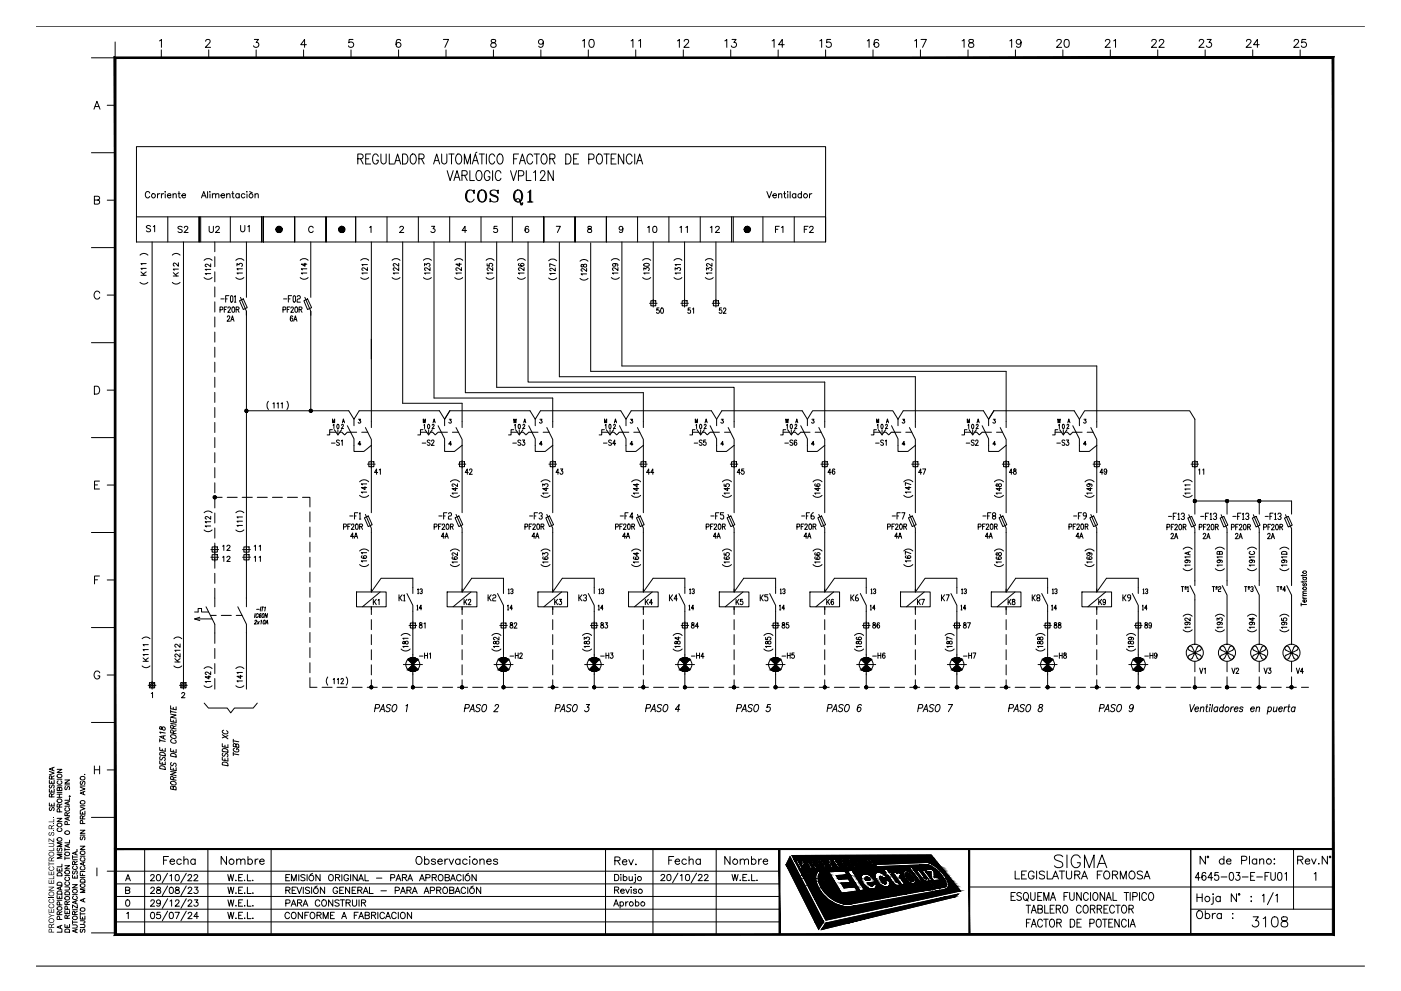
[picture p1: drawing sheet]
<svg xmlns="http://www.w3.org/2000/svg" width="420mm" height="297mm" viewBox="0 0 420 297" stroke-linecap="round" stroke-linejoin="round" font-family="sans-serif">
<g fill="none" stroke="#000" stroke-width=".3">
<path d="M10.9 7.8h398.3M34.5 17.3h365.3v237.2h-365.3zM34.5 12.6v4.7h-7.1M47.8 12.2l.6-.4v2.4M48.4 15v2.3M61.7 12.4l.4-.6 .7 .1 .2 .3-.1 .5-1.3 1.5h1.5M62.6 15v2.3M76.3 11.8h1.2l-.7 .9a.8 .8 0 0 1 .6 1.3 .8 .8 0 0 1-1.4-.3M76.8 15v2.3M91 15v2.3M91.9 13.4h-1.7l1.1-1.6v2.4M105.3 15v2.3"/>
<path d="M105.9 11.8h-1.2l-.1 1a.84 .84 0 0 1 1.3 0 .84 .84 0 0 1-.2 1.2 .84 .84 0 0 1-1.2-.3M119.5 15v2.3M120.1 12.2a.67 .67 0 0 0-.6-.4 .67 .67 0 0 0-.6 .4 1.4 1.4 0 0 0 .6 2 .74 .74 0 0 0 .7-.7 .74 .74 0 0 0-.6-.8 .74 .74 0 0 0-.8 .7M133 11.8h1.5l-1.1 2.4M133.8 15v2.3M147.4 11.9l-.1 .5 .3 .3a.88 .88 0 0 1 .9 .3 .88 .88 0 0 1 .2 .9l-.5 .3-.9-.3a.88 .88 0 0 1 .1-.9 .88 .88 0 0 1 .9-.3l.4-.5a.93 .93 0 0 0-1.3-.3zM148 15v2.3M162.2 15v2.3M162.9 12.6a.72 .72 0 0 1-1 .6 .72 .72 0 0 1-.2-1.2 .72 .72 0 0 1 1.1 .2l.1 .4a1.11 1.11 0 0 1-.9 1.6l-.4-.3M174.7 12.2l.5-.4v2.4M176.4 15v2.3M176.9 11.9a.83 .83 0 0 1 1.2 .3 1.12 1.12 0 0 1 .1 1.4 1.12 1.12 0 0 1-1.3 .5 1.85 1.85 0 0 1 0-2.2z"/>
<path d="M189.3 12.2l.5-.4v2.4M190.7 15v2.3M191.5 12.2l.6-.4v2.4M203.1 12.2l.6-.4v2.4M204.9 15v2.3M205.2 12.4l.4-.6 .7 .1 .2 .3-.1 .5-1.3 1.5h1.6M217.4 12.2l.6-.4v2.4M219.1 15v2.3M219.5 11.8h1.3l-.7 .9a.78 .78 0 0 1 .6 1.3 .78 .78 0 0 1-1.4-.3M231.5 12.2l.6-.4v2.4M233.4 15v2.3M235.2 13.4h-1.7l1.1-1.6v2.4"/>
<path d="M245.9 12.2l.5-.4v2.4M247.6 15v2.3M249.1 11.8h-1.1l-.1 1a.83 .83 0 0 1 1.2 0 .83 .83 0 0 1-.1 1.3 .83 .83 0 0 1-1.2-.4M260.1 12.2l.5-.4v2.4M261.8 15v2.3M263.5 12.2l-.2-.3a.8 .8 0 0 0-1.1 .3 1.4 1.4 0 0 0 .6 2 .74 .74 0 0 0 .8-.7 .74 .74 0 0 0-.7-.8 .74 .74 0 0 0-.8 .7M274.3 12.2l.6-.4v2.4M276 15v2.3M276.2 11.8h1.6l-1.1 2.4M288.5 12.2l.6-.4v2.4M290.3 15v2.3M290.7 11.9l-.1 .5 .3 .3a.87 .87 0 0 1 .9 .4 .87 .87 0 0 1 0 1l-.8 .1-.5-.5a1.18 1.18 0 0 1 1.3-1.1l.1-.4a.89 .89 0 0 0-1.2-.3z"/>
<path d="M302.8 12.2l.6-.4v2.4M304.5 15v2.3M306.2 12.6a.74 .74 0 0 1-1 .7 .74 .74 0 0 1-.3-1.2 .74 .74 0 0 1 1.2 .1 1.26 1.26 0 0 1-.8 2l-.4-.3M316.9 12.4l.5-.6 .7 .1 .2 .3-.1 .5-1.3 1.5h1.5M318.8 15v2.3M319.4 11.9a.85 .85 0 0 1 1.2 .3l.1 .6a1 1 0 0 1-.9 1.4 1.54 1.54 0 0 1-.4-2.3zM331.5 12.4l.5-.6 .6 .1 .3 .3-.1 .5-1.4 1.5h1.6M333 15v2.3M334 12.2l.5-.4v2.4M345.4 12.4l.4-.6 .7 .1 .3 .3-.4 .9-1.1 1.1h1.6M347.2 15v2.3M347.7 12.4l.4-.6 .7 .1 .2 .3-.3 .9-1.2 1.1h1.7"/>
<path d="M359.6 12.4l.5-.6 .7 .1 .2 .3-.3 .9-1.2 1.1h1.6M361.4 15v2.3M362 11.8h1.2l-.6 .9a.8 .8 0 0 1 .6 1.3 .8 .8 0 0 1-1.4-.3M373.8 12.4l.5-.6 .6 .1 .3 .3-.4 .9-1.1 1.1h1.6M375.7 15v2.3M377.6 13.4h-1.7l1.2-1.6v2.4M388.1 12.4l.5-.6 .6 .1 .3 .3-.4 .9-1.1 1.1h1.6M389.9 15v2.3M391.6 11.8h-1.1l-.2 1a.84 .84 0 0 1 1.3 0 .84 .84 0 0 1-.1 1.2 .84 .84 0 0 1-1.2-.3M28.2 32.7l.9-2.3 .9 2.3M28.5 31.9h1.2M32.2 31.6h2.3"/>
<path d="M27.4 45.8h7.1M28.3 60l1.4-.2 .2-.3-.2-.5-1.4-.2v2.4h1a.62 .62 0 0 0 .6-.6 .62 .62 0 0 0-.6-.6M40.9 44h206.7v28.5h-206.7zM44.9 57.9a.67 .67 0 0 0-.8-.5 .67 .67 0 0 0-.5 .7v.5a.67 .67 0 0 0 .5 .7 .67 .67 0 0 0 .8-.4M47.2 58.1v1.2M47.9 58.1h-.4l-.3 .5M48.4 58.1v1.2M49.1 58.1h-.4l-.3 .5M49.6 57.4v.2zM49.6 58.1v1.2M50.2 58.6h1.1v-.2a.58 .58 0 0 0-.9-.1 .58 .58 0 0 0 0 .8 .58 .58 0 0 0 .9-.1M51.9 58.4l.5-.3h.4l.1 1.2"/>
<path d="M51.9 58.1v1.2M53.4 58.1h.6M53.7 57.4v1.5l.4 .4M54.6 58.6h1.1v-.2a.6 .6 0 0 0-.9-.1 .6 .6 0 0 0 0 .9 .6 .6 0 0 0 .9-.2M60.4 59.3l.7-1.9 .7 1.9M60.6 58.7h.9M62.3 57.4v1.9M62.9 57.5h.2zM63 58.1v1.2M63.7 58.4l.4-.3h.5l.1 1.2M63.7 58.1v1.2M64.7 58.4l.4-.3h.5v1.2"/>
<path d="M66.3 58.6h1.1a.6 .6 0 0 0-.8-.4 .6 .6 0 0 0-.3 .8 .6 .6 0 0 0 .9 .2l.2-.2M68 58.4l.4-.3h.5l.1 1.2M68 58.1v1.2M69.5 58.1h.6M69.8 57.4v1.5l.4 .4M71.7 58.3a.59 .59 0 0 0-.8-.1 .59 .59 0 0 0 0 .9 .59 .59 0 0 0 .8-.1M71.7 58.1v1.2M73.4 58.3a.59 .59 0 0 0-.8-.1 .59 .59 0 0 0 0 .9 .59 .59 0 0 0 .8-.1M74 57.5h.2zM74.1 58.1v1.2M74.9 57.4l.8 .4M76.5 58.4l.4-.3h.5l.1 1.2"/>
<path d="M76.5 58.1v1.2M107.3 47.6l1.4-.2 .2-.4-.1-.5-.5-.3h-1v3M108.1 47.6l.8 1.6M109.7 47.6h.9M111.2 46.2h-1.5v3h1.5M113.4 46.9a.81 .81 0 0 0-1.2-.6 2.02 2.02 0 0 0 .2 2.9 .91 .91 0 0 0 1-1.2h-.5M114.2 46.2v2.1a.79 .79 0 0 0 .8 .9 .79 .79 0 0 0 .8-.9v-2.1M116.7 46.2v3h1.4M118.3 49.2l.9-3 1 3M118.7 48.1h1.1M120.7 46.2a1.6 1.6 0 0 1 1.6 1 1.6 1.6 0 0 1-.4 1.8l-1.2 .2zM123.2 46.6l.5-.4a1.44 1.44 0 0 1 1 2.2 .79 .79 0 0 1-1.2 .6 2.17 2.17 0 0 1-.3-2.4z"/>
<path d="M125.6 47.6l1.4-.2 .2-.4-.2-.7-1.4-.1v3M126.4 47.6l.8 1.6M130 49.2l1-3 .9 3M130.4 48.1h1.1M132.4 46.2v2.1a.79 .79 0 0 0 .8 .9 .79 .79 0 0 0 .8-.9v-2.1M134.1 51.2l.9 2.9 .9-2.9M134.6 46.2h1.6M135.4 46.2v3M136.1 54.1l1-2.9 .9 2.9M136.5 53.1h1.1M137.1 46.3l.2-.1a1.6 1.6 0 0 1 1.3 1.2 1.6 1.6 0 0 1-.6 1.6l-.2 .2a1.44 1.44 0 0 1-1-2.3zM138.5 52.5h1.1a.71 .71 0 0 0 .5-.6 .71 .71 0 0 0-.5-.7h-1.1v2.9"/>
<path d="M139.3 49.2v-3l.9 3 .9-3v3M139.3 52.5l.8 1.6M140.1 57.5a2.43 2.43 0 0 0 0 2.5M140.8 57a2.21 2.21 0 0 0 0 3.6M140.9 51.2v2.9h1.4M141.6 49.2l1-3 .9 3M142 57.5l.2-.5v1a1.3 1.3 0 0 0-1.5-1 1.3 1.3 0 0 0-1.1 1.3 1.57 1.57 0 0 0 .4 1.8 1.57 1.57 0 0 0 1.7 .3l.5-.7M142 48.1h1.1M143 45.6l-.4 .3M143.2 51.3l.2-.1a1.28 1.28 0 0 1 1.2 1.8 .94 .94 0 0 1-1 1.1 .94 .94 0 0 1-.9-1.1v-.7zM143.5 57.5a1.36 1.36 0 0 1 1.7-.4 1.36 1.36 0 0 1 .8 1.4 1.42 1.42 0 0 1-.8 1.9 1.42 1.42 0 0 1-1.8-.7 2.58 2.58 0 0 1 .1-2.2zM143.7 57.5a2.43 2.43 0 0 0 0 2.5"/>
<path d="M143.7 46.2h1.6M144.4 57a2.21 2.21 0 0 0 0 3.6M144.5 46.2v3M144.8 57a2.28 2.28 0 0 1 0 3.6M145.4 57.5a2.43 2.43 0 0 1 0 2.5M145.9 46.2v3M146.9 51.9a.79 .79 0 0 0-1.2-.6 1.98 1.98 0 0 0 .2 2.8 .87 .87 0 0 0 1-1.1h-.5M147.1 58l.2 .3a2.55 2.55 0 0 1 1.9 1.1M147.3 57.1a.74 .74 0 0 0 .4 1.2l1.5 .7a1.11 1.11 0 0 1-.2 1.5 1.11 1.11 0 0 1-1.5-.1l-.5-.9v1.1l.1-.6M147.7 51.2v2.9M148.4 46.9a.81 .81 0 0 0-1.3-.6 2.02 2.02 0 0 0 .2 2.9 .89 .89 0 0 0 1.1-.8M149.2 57.5l.2-.5v1a1.35 1.35 0 0 0-1-1.1 1.35 1.35 0 0 0-1.4 .6v.5a3.1 3.1 0 0 0 2 1.2l.2 .3-.2 .9"/>
<path d="M149.5 46.3l.2-.1a1.3 1.3 0 0 1 1.2 1.8l-.2 .4a.79 .79 0 0 1-1.2 .6l-.5-1v-.7zM150.2 51.9a.79 .79 0 0 0-1.2-.6 1.98 1.98 0 0 0 .2 2.8 .82 .82 0 0 0 1-.7M153.1 51.2l.9 2.9 .9-2.9M154 47.6h1M154.3 57.5a1.36 1.36 0 0 1 1.6-.4 1.36 1.36 0 0 1 .8 1.4 1.42 1.42 0 0 1-.7 1.9 1.42 1.42 0 0 1-1.8-.7 2.58 2.58 0 0 1 .1-2.2zM154.5 57.5a2.2 2.2 0 0 0 0 2.5M155.2 57a2.21 2.21 0 0 0 0 3.6M155.5 52.7h1a.81 .81 0 0 0 .6-.8 .81 .81 0 0 0-.6-.7h-1v2.9M155.5 46.2h-1.5v3M155.6 57a2.28 2.28 0 0 1 0 3.6M155.8 49.2l.9-3 .9 3M156.1 48.1h1.2"/>
<path d="M156.2 57.5a2.43 2.43 0 0 1 0 2.5M157.8 51.2v2.9h1.4M158.3 57.7l.9-.7v3.6M158.8 57.3v3.3M159 57.3v3.1M159.8 46.9a.89 .89 0 0 0-1.1-.7 .89 .89 0 0 0-.7 1.1v.7a.89 .89 0 0 0 .7 1.1 .89 .89 0 0 0 1.1-.7M160 51.7l.6-.5v2.9M160.2 46.2h1.6M161 46.2v3M162.1 51.9l.4-.7 .7 .1 .2 .4-.3 1-1.1 1.4h1.6M162.5 46.6l.4-.4a1.44 1.44 0 0 1 1 2.2 .79 .79 0 0 1-1.2 .6l-.5-1zM164.9 47.6h1a.74 .74 0 0 0 .6-.7 .74 .74 0 0 0-.6-.7h-1v3"/>
<path d="M165.6 47.6l.8 1.6M165.9 51.2v2.9l-1.5-2.9v2.9M169.7 46.2a1.59 1.59 0 0 1 1.5 1 1.59 1.59 0 0 1-.4 1.8l-1.1 .2zM172 47.6h.9M173.5 46.2h-1.5v3h1.5M176.6 47.7h1a.82 .82 0 0 0 .6-.8 .82 .82 0 0 0-.6-.7h-1v3M179.3 46.3l.2-.1a1.6 1.6 0 0 1 1.3 1.2 1.6 1.6 0 0 1-.6 1.6l-.2 .2a1.44 1.44 0 0 1-1-2.3zM181.1 46.2h1.6M181.9 46.2v3M183.3 47.6h.9M184.8 46.2h-1.5v3h1.5M187.1 46.2v3l-1.7-3v3"/>
<path d="M189.6 46.9a.89 .89 0 0 0-1.1-.7 .89 .89 0 0 0-.7 1.1v.7a.89 .89 0 0 0 .7 1.1 .89 .89 0 0 0 1.1-.7M190.4 46.2v3M190.9 49.2l.9-3 .9 3M191.2 48.1h1.2M230 57.4l.7 1.9 .7-1.9M231.8 58.6h1.1v-.2a.6 .6 0 0 0-.9-.1 .6 .6 0 0 0 0 .9 .6 .6 0 0 0 .9-.2M233.5 58.4l.4-.3h.5l.1 1.2M233.5 58.1v1.2M235 58.1h.6M235.3 57.4v1.5l.4 .4M236.2 57.4v.2zM236.2 58.1v1.2"/>
<path d="M237 57.4v1.9M238.7 58.3a.59 .59 0 0 0-.9-.1 .59 .59 0 0 0 0 .9 .59 .59 0 0 0 .9-.1M238.7 58.1v1.2M240.4 58.3a.59 .59 0 0 0-.9-.1 .59 .59 0 0 0 0 .9 .59 .59 0 0 0 .9-.1M240.4 57.4v1.9M242.8 58.1v1.2M243.5 58.1h-.4l-.3 .5M27.4 74.2h7.1M32.2 60h2.3M40.9 65h206.7v7.5M42 76.5a1.63 1.63 0 0 1 2.4 0M43.8 79h-1.5l.3 .3"/>
<path d="M45.2 67.9l-.5-.3-.8 .3 .1 .3 1.1 .6-.1 .6-.6 .1-.5-.3M45.6 72.5v134.1M46 68l.4-.4v1.9M50.3 65v7.5M51.7 76.5a1.57 1.57 0 0 1 2.3 0M53.5 78.8v1l-.7-.7-.6-.3-.2 .6 .3 .3M54.6 68.1l-.4-.3-.8 .3 .1 .4 1 .4 .1 .3v.2l-.4 .3-.8-.3M55 72.5v134.1M55.3 68.3l.3-.5h.4l.3 .4-.2 .6-.9 .9h1.2M59.7 65v7.5v-7.5M60.2 65v7.5M61.2 78a1.67 1.67 0 0 1 2.4 0"/>
<path d="M62.7 67.8v1.4l.6 .5 .6-.3 .1-1.6M63.2 79.1v.9l-.8-.7-.7-.1-.2 .5 .5 .2M64.4 72.5v3M64.4 76.9v3M64.7 68.3l.4-.5h.3l.4 .4-.3 .6-.9 .9h1.3M69.1 65v7.5M70.7 78a1.67 1.67 0 0 1 2.4 0M71.1 79.7v-.7l.6 .4a.49 .49 0 0 1 .7-.4 .49 .49 0 0 1 0 .8M72.2 67.6v1.3l.5 .6 .4-.1 .3-.5v-1.3M73.9 72.5v16.6M74.3 68l.4-.4v1.9M78.5 65v7.5v-7.5"/>
<path d="M79 65v7.5v-7.5M79 65v7.5M88.4 65v7.5v-7.5M90 78a1.62 1.62 0 0 1 2.4 0M91.5 78.9v.9l-1.1-.6h1.6M93.2 72.5v16.6M93.9 68.3a.76 .76 0 0 0-1-.4 .76 .76 0 0 0-.3 1.1 .7 .7 0 0 0 .5 .7 .7 .7 0 0 0 .8-.4M97.8 65v7.5v-7.5M106.7 65v7.5M108.2 78a1.63 1.63 0 0 1 2.4 0M110.2 79.3h-1.7l.3 .3M110.9 68.2l.4-.4v1.9"/>
<path d="M111.4 72.5v55.7M116.1 65v7.5M117.6 78a1.63 1.63 0 0 1 2.4 0M119.6 78.9v.9l-.8-.6a.45 .45 0 0 0-.7-.2 .45 .45 0 0 0 0 .7l.2 .1M119.9 68.3l.4-.5 .7 .4-.3 .6-.9 .9h1.3M120.8 72.5v48.4h17.8v7.3M125.5 65v7.5M127 78a1.62 1.62 0 0 1 2.4 0M127.3 79.7v-.7l.7 .4a.47 .47 0 0 1 .7-.4 .47 .47 0 0 1-.1 .8M129.4 67.8h1l-.5 .8a.62 .62 0 0 1 .4 1 .62 .62 0 0 1-1.1-.2M130.2 72.5v46.8h35.6v8.9M134.9 65v7.5"/>
<path d="M136.4 78a1.62 1.62 0 0 1 2.4 0M137.8 78.9v.9l-1.1-.6h1.7M139.6 72.5v45.2h53.3v10.5M139.9 69.1h-1.3l.9-1.3v1.9M144.3 65v7.5M145.8 78a1.62 1.62 0 0 1 2.4 0M146.1 79.1v.6l.7 .1a.5 .5 0 0 1 0-.8 .5 .5 0 0 1 .7 .1 .5 .5 0 0 1-.1 .7M149 72.5v43.6h71.2v12.1M149.1 67.8h-.9l-.1 .8a.66 .66 0 0 1 1 0 .66 .66 0 0 1-.1 1 .66 .66 0 0 1-1-.2M153.7 65v7.5M154.7 60l.5-.5 .5 .2 .5 1.7h.4l.1-.7M155.2 78a1.62 1.62 0 0 1 2.4 0"/>
<path d="M155.7 79l-.1 .1a.83 .83 0 0 0 .6 .8 .83 .83 0 0 0 1-.5 .5 .5 0 0 0-.6-.5 .5 .5 0 0 0-.4 .7l.4 .2M155.9 60l.5 1.1 .3-.2M156.1 60.7l.5 .6M158.1 60.6h1.7M158.4 72.5v42h88.9v13.7M158.5 68.1l-.3-.3a.98 .98 0 0 0-.7 .9 .98 .98 0 0 0 .6 1 .58 .58 0 0 0 .5-.6 .58 .58 0 0 0-.6-.6 .58 .58 0 0 0-.5 .6M158.8 60.4l-.3 .2M158.8 60.2l-.1 .4M159.2 60.2l.1 .4M159.2 60.4l.3 .2M163.1 65v7.5v-7.5M164.5 78.2a1.67 1.67 0 0 1 2.4 0"/>
<path d="M166.5 79.7l-1.6-.6v.8M166.8 67.8h1.2l-.8 1.9M167.8 72.7v40.2h106.7v15.3M172.5 65v7.5v-7.5M173.9 78.3a1.67 1.67 0 0 1 2.4 0M174.4 79.3l-.1 .5 .4 .2a.89 .89 0 0 1 1.1-.7h.1a.53 .53 0 0 1-.4 .8 .53 .53 0 0 1-.6-.7zM176.4 67.9v.6l1 .4-.1 .7-1-.1v-.6l1.1-.6-.1-.4zM177.2 72.8v38.5h124.5v16.9M181.8 65v7.5v-7.5M183.3 78a1.67 1.67 0 0 1 2.4 0M184.2 79l.4 .2a.45 .45 0 0 1-.4 .6 .45 .45 0 0 1-.3-.7l.3-.1a.81 .81 0 0 1 1.1 .4l-.2 .4M186.5 72.5v37.2h142.4v18.5"/>
<path d="M186.8 68.5a.58 .58 0 0 1-.8 .4 .58 .58 0 0 1-.2-.9 .58 .58 0 0 1 .9 .1l.1 .4a.85 .85 0 0 1-.7 1.2l-.4-.3M191.2 65v7.5M192.7 78a1.67 1.67 0 0 1 2.4 0M193.2 79.1l.8-.2 .7 .4a.92 .92 0 0 1-.8 .5 .92 .92 0 0 1-.8-.5zM194.2 68.2l.5-.4v1.9M195.9 72.5v19.5M196 67.9l.3-.1a.96 .96 0 0 1 .7 1 .96 .96 0 0 1-.7 .9l-.5-.3-.1-.5zM200.6 65v7.5M202.1 78a1.63 1.63 0 0 1 2.4 0M203.9 68.2l.4-.4v1.9M204.1 79.3h-1.6l.3 .3M205.3 72.5v19.5"/>
<path d="M205.7 68.2l.4-.4v1.9M210 65v7.5M211.5 78a1.63 1.63 0 0 1 2.4 0M213 68.2l.5-.4v1.9M213.5 78.9v.9l-.8-.6a.45 .45 0 0 0-.6-.2 .45 .45 0 0 0-.2 .6l.3 .2M214.6 68.3l.4-.5 .7 .4-.1 .4-1.1 1.1h1.3M214.7 72.5v19.5M219.4 65v7.5M219.9 65v7.5M228.8 65v7.5M232.6 68.7h.7M233.7 67.8h-1.1v1.9"/>
<path d="M234.3 68.2l.5-.4v1.9M238.2 65v7.5M241.2 68.7h.7M242.3 67.8h-1.1v1.9M242.8 68.3l.3-.5h.4l.4 .4-.3 .6-.9 .9h1.3M29.9 87.9a.87 .87 0 0 0-1-.6 .87 .87 0 0 0-.7 .9 .98 .98 0 0 0 .3 1.3 .98 .98 0 0 0 1.3-.2l.1-.2M32.2 88.4h2.3M42 84.6a1.63 1.63 0 0 0 2.4 0M42.3 82.5h1.5M42.3 81.5l1 1M43.8 80.4h-1.5l.3 .4M43.8 81.5l-.8 .6"/>
<path d="M51.7 84.6a1.57 1.57 0 0 0 2.3 0M52 82.7h1.5M52 81.7l1 1M53.5 80.7h-1.5l.2 .3M53.5 81.7l-.9 .7M61.2 83.2a1.67 1.67 0 0 0 2.4 0M63.2 82h-1.7l.4 .3M63.2 80.7h-1.7l.4 .3M64.4 81.5v3M64.4 86v3M64.4 90.5v3M64.4 95v3"/>
<path d="M64.4 99.5v3M66 92.9l.7-.1 .1-.7-.8-.1v1.6M66.2 89.6h1M67.3 92.8h.5M67.7 89.6h.4M68.1 92h-.8v1.6M68.2 95.1l.1-.3a.45 .45 0 0 1 .6 .1 .45 .45 0 0 1-.2 .6l-.6 .8h.8M68.4 92.4l.2-.4 .5 .3-.8 1.3h.9M68.7 88.6h-1v2M69.2 96.3l.5-1.6 .5 1.6M69.3 88.6l.5 .4v1.2l-.2 .4-.5-.4v-1.2zM69.4 95.8h.6"/>
<path d="M69.7 92.1l.2-.1a.92 .92 0 0 1 0 1.6l-.3-.3zM70.3 89l.3-.4v2M70.3 90.6h.5M70.7 83.2a1.67 1.67 0 0 0 2.4 0M70.8 92.8l.8-.1v-.6l-.8-.1v1.6M71.3 92.8l.4 .8M71.8 90.1l1.2-.5 1.2 2.6-1.2 .6zM72.1 89.1l1.8 4.2v1.2M72.7 81.8h-1.6l.3 .3M72.7 80.6h-1.6l.3 .3M73.9 93.3v88.6M84.9 92.9l.7-.1 .1-.7-.8-.1v1.6"/>
<path d="M85 89.6h1M86.1 92.8h.5M86.5 89.6h.5M86.9 92h-.8v1.6M87.2 92.4l.3-.4 .5 .3-.8 1.3h.8M87.4 88.6h-.9v2M87.8 94.9l-.3-.2a.95 .95 0 0 0 0 1.6 .46 .46 0 0 0 .3-.6 .46 .46 0 0 0-.6-.3l-.1 .4M88.1 96.3l.5-1.6 .5 1.6M88.2 88.6l.4 .4v1.2l-.2 .4-.5-.4v-1.2zM88.3 95.8h.6M88.6 92.1l.2-.1a.92 .92 0 0 1 0 1.6l-.3-.3zM89.1 89l.3-.4h.4l.3 .4-.3 .6h-.4l-.3 .3v.7h1"/>
<path d="M89.7 92.8l.8-.1v-.6l-.8-.1v1.6M90 83.2a1.62 1.62 0 0 0 2.4 0M90.1 92.8l.5 .8M91.1 90.1l1.1-.5 1.3 2.6-1.3 .6zM91.4 89.1l1.8 4.2v29.8M92 81.8h-1.6l.3 .3M92 80.6h-1.6l.3 .3M93.2 93.3v1.2M108.2 83.2a1.63 1.63 0 0 0 2.4 0M110.2 81.8h-1.7l.3 .3M110.2 80.2v.9l-.8-.7a.45 .45 0 0 0-.6-.1 .45 .45 0 0 0-.2 .6l.3 .1M117.6 83.2a1.63 1.63 0 0 0 2.4 0"/>
<path d="M119.6 81.8h-1.7l.3 .3M119.6 80.2v.9l-.8-.7a.45 .45 0 0 0-.7-.1 .45 .45 0 0 0 0 .7h.2M127 83.2a1.62 1.62 0 0 0 2.4 0M129 81.8h-1.7l.3 .3M129 80.2v.9l-.8-.7a.44 .44 0 0 0-.8-.1 .44 .44 0 0 0 .3 .7M136.4 83.2a1.62 1.62 0 0 0 2.4 0M138.4 81.8h-1.7l.3 .3M138.4 80.2v.9l-1.4-.8-.2 .1-.1 .4 .4 .2M145.8 83.2a1.62 1.62 0 0 0 2.4 0M147.8 81.8h-1.7l.3 .3M147.8 80.2v.9l-1.4-.8-.3 .5 .4 .2M155.2 83.2a1.62 1.62 0 0 0 2.4 0"/>
<path d="M157.2 81.8h-1.7l.3 .3M157.2 80.2v.9l-1.4-.8-.3 .5 .4 .2M164.5 83.3a1.67 1.67 0 0 0 2.4 0M166.5 82h-1.6l.3 .3M166.5 80.3v.9l-.7-.6-.8-.2-.1 .5 .4 .3M173.9 83.5a1.67 1.67 0 0 0 2.4 0M175.9 82.1h-1.6l.3 .3M175.9 80.4v.9l-.7-.6-.8-.1-.1 .4 .4 .3M183.3 83.2a1.67 1.67 0 0 0 2.4 0M185.3 81.8h-1.6l.3 .3M185.3 80.2v.9l-1.2-.8-.4 .2 .1 .4 .3 .1M192.7 83.2a1.67 1.67 0 0 0 2.4 0"/>
<path d="M193.1 81v-.7l.6 .4a.49 .49 0 0 1 .7-.5 .49 .49 0 0 1 0 .9M194.7 81.8h-1.6l.3 .3M194.8 90.9h2.2M195.2 90.1h1.5v1.6h-1.5zM197.6 92.3h-.6v.7a.48 .48 0 0 1 .7 .1 .48 .48 0 0 1-.1 .7 .48 .48 0 0 1-.7-.2M198.3 92.4a.79 .79 0 0 1 .8 .6 .79 .79 0 0 1-.5 .9h-.3l-.2-.7zM202.1 83.2a1.63 1.63 0 0 0 2.4 0M202.5 81v-.7l.6 .4a.49 .49 0 0 1 .7-.5 .49 .49 0 0 1 0 .9M204.1 81.8h-1.6l.3 .3M204.2 90.9h2.2M204.6 90.1h1.5v1.6h-1.5zM207 92.3h-.6v.7a.47 .47 0 0 1 .6 .1 .47 .47 0 0 1-.1 .6 .47 .47 0 0 1-.6-.1"/>
<path d="M207.7 92.6l.3-.3v1.6M211.5 83.2a1.63 1.63 0 0 0 2.4 0M211.9 81v-.7l.6 .4a.48 .48 0 0 1 .7-.4 .48 .48 0 0 1 0 .8M213.5 81.8h-1.6l.3 .3M213.6 90.9h2.2M213.9 90.1h1.6v1.6h-1.6zM216.4 92.3h-.6l-.1 .7a.48 .48 0 0 1 .7 0 .48 .48 0 0 1 0 .7 .48 .48 0 0 1-.7-.1M217 92.7l.1-.3a.45 .45 0 0 1 .6 .1 .45 .45 0 0 1-.2 .6l-.6 .8h.8M27.4 102.7h7.1M28.3 115.8a1.28 1.28 0 0 1 1.4 .5 1.28 1.28 0 0 1 0 1.5l-.6 .3h-.8zM32.2 116.9h2.3M64.4 104.1v3"/>
<path d="M64.4 108.6v3M64.4 113.1v3M64.4 117.6v3M27.4 131.2h7.1M64.4 122.1v3.1M64.4 126.6v3M64.4 131.2v3M64.4 135.7v3M73.9 123.1h30.7l1.6 2.6 1.5-2.6h24.1l1.5 2.6 1.6-2.6M80.5 120.3a1.97 1.97 0 0 0 0 2.4M81.9 121l.3-.3v1.6M83.1 121l.3-.3v1.6"/>
<path d="M84.3 121l.4-.3v1.6M86 120.3a1.97 1.97 0 0 1 0 2.4M98.9 129.6h1.9M99.4 132.8h1.1M99.7 128.8h-.8v1.6h-.8M99.7 126.7v-1.1l.4 1.1 .3-1.1v1.1M99.9 127.4l.2-.2v1.3M100.2 128.8l.1 .1M100.4 129l.1 .1M100.5 129.2l.1 .1M100.7 129.4l.1 .1M100.8 129.6l.1 .2"/>
<path d="M101 129.8l.1 .2M101.1 130.1l.1 .1M101.2 127.3l.1-.1a.72 .72 0 0 1 0 1.3l-.3-.6zM101.3 130.3h.1M101.3 128.8v1.6M101.5 130.1v.1M101.8 132.1l-.3-.2-.5 .1v.5l.7 .3 .1 .5-.3 .2-.6-.2M101.9 129.6h.2M101.9 129.6l-.3 .4M102 129.4l-.1 .1M102.1 129.6h.2M102.2 129.2l-.1 .1"/>
<path d="M102.3 132.2l.3-.3v1.6M102.3 129l-.1 .1M102.4 129.6h.2M102.4 127.5l.1-.2a.34 .34 0 0 1 .5 .1 .34 .34 0 0 1-.1 .5l-.6 .6h.7M102.4 128.8v.1M102.7 126.7l.3-1.1 .3 1.1M102.7 129.7l.1 .2M102.8 126.3h.4M102.9 129.9l.1 .1M103.1 130.1l.1 .1M103.3 130.3h.1M103.6 130.1l-.1 .1"/>
<path d="M103.8 129.9l-.1 .1M104 129.7l-.1 .2M104.2 127.6l2 3.9v3.8h2.9l2.3-1.8M104.3 129.6h-.3M104.4 129.6h.2M104.7 129.6h.2M105 129.6h2M106.2 125.7v1.9M107.5 125.7h.6l-.3 .4a.39 .39 0 0 1 .4 .3 .39 .39 0 0 1-.3 .5 .39 .39 0 0 1-.5-.3M108.2 133.1h-.8l.5-.8v1.2M108.5 129.6h1.8M109.6 128.2l1.8 3.5v1.8"/>
<path d="M110.2 139.1h2.3M110.6 138.4h1.5v1.5h-1.5zM111.4 133.5v20.2M126.1 129.6h1.9M126.6 132.8h1.1M126.9 128.8h-.8v1.6h-.8M126.9 126.7v-1.1l.3 1.1 .3-1.1v1.1M127.1 127.4l.2-.2v1.3M127.5 128.8v.1M127.6 129l.1 .1M127.7 129.2l.1 .1M127.9 129.4l.1 .1"/>
<path d="M128 129.6l.1 .2M128.2 129.8l.1 .2M128.3 127.3l.2-.1a.64 .64 0 0 1 .4 .7 .64 .64 0 0 1-.6 .5zM128.3 130.1l.1 .1M128.5 130.3h.1M128.6 128.8v1.6M128.8 130.1l-.2 .1M128.9 129.8l-.1 .2M129 132.1l-.3-.2-.6 .2 .1 .3 .8 .6-.3 .5-.6-.2M129.1 129.6l-.1 .2M129.1 129.6h.1M129.2 129.4l-.1 .1"/>
<path d="M129.4 129.6h.1M129.4 129.2l-.1 .1M129.4 132.3l.3-.4 .5 .3-.8 1.3h.8M129.5 129l-.1 .1M129.6 129.6h.2M129.6 127.5l.1-.2a.34 .34 0 0 1 .5 .1 .34 .34 0 0 1-.2 .5l-.4 .6h.6M129.7 128.8l-.1 .1M129.9 126.7l.3-1.1 .3 1.1M129.9 129.7l.3 .3M130 126.3h.4M130.3 130.1l.1 .1M130.5 130.3h.1"/>
<path d="M130.8 130.1l-.1 .1M131.2 129.7l-.3 .3M131.4 127.6l1.9 3.9v3.8h3l2.3-1.8M131.5 129.6h-.2M131.6 129.6h.2M131.9 129.6h.2M132.2 129.6h2M134.7 125.7h.6l-.3 .4a.39 .39 0 0 1 .4 .3 .39 .39 0 0 1-.3 .5 .39 .39 0 0 1-.5-.3M134.9 123.1h24l1.6 2.6 1.6-2.6h24.1l1.5 2.6 1.6-2.6h24l1.6 2.6M134.9 123.1l-1.6 2.6v1.9M135.4 133.1h-.8l.6-.8v1.2M135.7 129.6h1.8"/>
<path d="M136.8 128.2l1.8 3.5v1.8M137.4 139.1h2.3M137.8 138.4h1.5v1.5h-1.5zM138.6 133.5v20.2M153.3 129.6h1.9M153.8 132.8h1.1M154.1 128.8h-.8v1.6h-.8M154.1 126.7v-1.1l.3 1.1 .4-1.1v1.1M154.3 127.4l.2-.2v1.3M154.6 128.8l.1 .1M154.8 129v.1M154.9 129.2l.1 .1"/>
<path d="M155.1 129.4l.1 .1M155.2 129.6l.1 .2M155.3 129.8l.2 .2M155.5 130.1l.1 .1M155.6 127.3l.1-.1a.72 .72 0 0 1 0 1.3l-.3-.6zM155.7 130.3h.1M155.7 128.8v1.6M155.9 130.1v.1M156.1 129.8l-.1 .2M156.2 132.1a.44 .44 0 0 0-.6-.2 .44 .44 0 0 0-.2 .6l.7 .3a.45 .45 0 0 1-.1 .7 .45 .45 0 0 1-.7-.2M156.2 129.6v.2M156.3 129.6h.1"/>
<path d="M156.4 129.4l-.1 .1M156.5 129.6h.2M156.6 129.2l-.2 .1M156.7 131.9h.6l-.3 .6a.47 .47 0 0 1 .4 .7 .47 .47 0 0 1-.9 0M156.7 129l-.1 .1M156.8 129.6h.2M156.8 127.5a.35 .35 0 0 1 .6-.2 .35 .35 0 0 1-.1 .6l-.6 .6h.7M156.8 128.8v.1M157.1 126.7l.3-1.1 .3 1.1M157.1 129.7l.1 .2M157.2 126.3h.4M157.3 129.9l.1 .1"/>
<path d="M157.5 130.1l.1 .1M157.7 130.3h.1M158 130.1l-.1 .1M158.2 129.9l-.1 .1M158.4 129.7l-.1 .2M158.6 127.6l1.9 3.9v3.8h3l2.3-1.8M158.7 129.6h-.3M158.8 129.6h.2M159.1 129.6h.1M159.3 129.6h2.1M160.5 125.7v1.9M161.9 125.7h.6l-.3 .4a.41 .41 0 0 1 .4 .4 .41 .41 0 0 1-.4 .4 .41 .41 0 0 1-.4-.3"/>
<path d="M162.6 133.1h-.8l.5-.8v1.2M162.9 129.6h1.8M164 128.2l1.8 3.5v1.8M164.6 139.1h2.3M165 138.4h1.5v1.5h-1.5zM165.8 133.5v20.2M180.5 129.6h1.9M181 132.8h1.1M181.3 128.8h-.8v1.6h-.8M181.3 126.7v-1.1l.3 1.1 .3-1.1v1.1M181.5 127.4l.2-.2v1.3M181.8 128.8l.1 .1"/>
<path d="M181.9 129l.2 .1M182.1 129.2l.1 .1M182.3 129.4l.1 .1M182.4 129.6l.3 .4M182.7 130.1l.1 .1M182.7 127.3l.2-.1a.72 .72 0 0 1 0 1.3l-.3-.6zM182.9 130.3h.1M183 128.8v1.6M183.2 130.1l-.2 .1M183.4 132.1l-.3-.2-.6 .2 .1 .3 .8 .6-.3 .5-.6-.2M183.5 129.6l-.3 .4M183.5 129.6h.1"/>
<path d="M183.6 129.4l-.1 .1M183.7 129.6h.2M183.8 129.2l-.1 .1M183.9 129l-.1 .1M184 129.6h.2M184 127.5l.1-.2a.34 .34 0 0 1 .5 .1 .34 .34 0 0 1-.2 .5l-.4 .6h.6M184 128.8v.1M184.3 126.7l.3-1.1 .3 1.1M184.3 129.7l.3 .3M184.4 126.3h.4M184.6 133h-.8l.5-1.1v1.6M184.7 130.1l.1 .1"/>
<path d="M184.9 130.3h.1M185.2 130.1l-.1 .1M185.6 129.7l-.3 .3M185.8 127.6l1.9 3.9v3.8h3l2.2-1.8M185.9 129.6h-.3M186 129.6h.2M186.3 129.6h.2M186.5 129.6h2.1M187.7 125.7v1.9M189.1 125.7h.6l-.3 .4a.39 .39 0 0 1 .4 .3 .39 .39 0 0 1-.3 .5 .39 .39 0 0 1-.5-.3M189.8 133.1h-.8l.5-.8v1.2M190.1 129.6h1.8"/>
<path d="M191.2 128.2l1.7 3.5v1.8M191.8 139.1h2.3M192.2 138.4h1.5v1.5h-1.5zM192.9 133.5v20.2M207.7 129.6h1.9M208.2 132.8h1.1M208.4 128.8h-.7v1.6h-.8M208.5 126.7v-1.1l.3 1.1 .4-1.1v1.1M208.7 127.4l.2-.2v1.3M209 128.8l.1 .1M209.2 129v.1M209.3 129.2l.1 .1"/>
<path d="M209.5 129.4v.1M209.6 129.6l.1 .2M209.7 129.8l.2 .2M209.9 127.3a.57 .57 0 0 1 .6 .5 .57 .57 0 0 1-.6 .6zM209.9 130.1l.1 .1M210 130.3h.2M210.1 128.8v1.6M210.3 130.1v.1M210.6 132.1l-.3-.2-.6 .2v.3l.9 .6-.3 .5-.6-.2M210.6 129.6l-.2 .4M210.7 129.6h.1M210.8 129.4l-.1 .1"/>
<path d="M210.9 129.6h.2M210.9 129.2l-.1 .1M211.1 129l-.1 .1M211.2 129.6h.2M211.2 127.5a.31 .31 0 0 1 .4-.3 .31 .31 0 0 1 .1 .5l-.6 .8h.7M211.2 128.8l-.1 .1M211.4 126.7l.4-1.1 .3 1.1M211.5 129.7l.3 .3M211.6 126.3h.3M211.7 131.9h-.6l-.1 .7a.47 .47 0 0 1 .7 0 .47 .47 0 0 1-.1 .7 .47 .47 0 0 1-.7-.1M211.9 130.1l.1 .1M212 130.3h.2"/>
<path d="M212.4 130.1l-.1 .1M212.8 129.7l-.3 .3M213 127.6l1.9 3.9v3.8h3l2.3-1.8M213.1 129.6h-.3M213.2 129.6h.2M213.5 129.6h.1M213.7 129.6h2.1M214.9 125.7l1.6-2.6h24.1l1.5 2.6M214.9 125.7v1.9M216.3 125.7h.6l-.3 .4a.39 .39 0 0 1 .4 .3 .39 .39 0 0 1-.4 .5 .39 .39 0 0 1-.4-.3M217 133.1h-.8l.5-.8v1.2M217.3 129.6h1.8"/>
<path d="M218.4 128.2l1.8 3.5v1.8M219 139.1h2.3M219.4 138.4h1.5v1.5h-1.5zM220.2 133.5v20.2M234.9 129.6h1.9M235.4 132.8h1.1M235.7 128.8h-.8v1.6h-.8M235.7 126.7v-1.1l.3 1.1 .3-1.1v1.1M235.9 127.4l.2-.2v1.3M236.2 128.8l.1 .1M236.3 129l.2 .1M236.5 129.2l.1 .1"/>
<path d="M236.6 129.4l.2 .1M236.8 129.6l.1 .2M237 129.8l.1 .2M237.1 130.1l.1 .1M237.1 127.3l.2-.1a.72 .72 0 0 1 0 1.3l-.3-.6zM237.3 130.3h.1M237.3 128.8v1.6M237.5 130.1l-.1 .1M237.7 129.8l-.1 .2M237.8 132.1a.44 .44 0 0 0-.6-.2 .44 .44 0 0 0-.2 .6l.6 .3a.45 .45 0 0 1-.1 .7 .45 .45 0 0 1-.6-.2M237.9 129.6h.1M237.9 129.6l-.2 .2"/>
<path d="M238 129.4l-.1 .1M238.1 129.6h.2M238.2 129.2l-.2 .1M238.3 129l-.1 .1M238.4 129.6h.2M238.4 127.5l.1-.2a.34 .34 0 0 1 .5 .1 .34 .34 0 0 1-.2 .5l-.5 .6h.7M238.4 128.8v.1M238.7 126.7l.3-1.1 .3 1.1M238.7 129.7l.1 .2M238.7 126.3h.5M238.9 129.9l.1 .1M238.9 132.1l-.2-.2a.95 .95 0 0 0-.1 1.6 .46 .46 0 0 0 .4-.6 .46 .46 0 0 0-.6-.3l-.2 .4"/>
<path d="M239 130.1l.2 .1M239.3 130.3h.1M239.6 130.1l-.1 .1M239.8 129.9l-.2 .1M240 129.7l-.2 .2M240.1 127.6l2 3.9v3.8h3l2.2-1.8M240.3 129.6h-.3M240.4 129.6h.2M240.7 129.6h.2M240.9 129.6h2M242.1 125.7l1.6-2.6h24l1.6 2.6M242.1 125.7v1.9"/>
<path d="M243.5 125.7h.6l-.3 .4a.39 .39 0 0 1 .4 .3 .39 .39 0 0 1-.3 .5 .39 .39 0 0 1-.5-.3M244.2 133.1h-.8l.5-.8v1.2M244.5 129.6h1.8M245.6 128.2l1.7 3.5v1.8M246.2 139.1h2.3M246.6 138.4h1.5v1.5h-1.5zM247.3 133.5v20.2M262.1 129.6h1.9M262.6 132.8h1.1M262.8 128.8h-.7v1.6h-.8M262.9 126.7v-1.1l.3 1.1 .3-1.1v1.1M263.1 127.4l.2-.2v1.3"/>
<path d="M263.4 128.8l.1 .1M263.5 129l.1 .1M263.7 129.2l.1 .1M263.8 129.4l.1 .1M264 129.6l.2 .4M264.3 127.3l.2-.1a.64 .64 0 0 1 .4 .7 .64 .64 0 0 1-.6 .5zM264.3 130.1l.1 .1M264.4 130.3h.2M264.5 128.8v1.6M264.7 130.1l-.1 .1M264.9 129.8l-.1 .2M265 132.1l-.3-.2-.6 .2v.3l.9 .6-.3 .5-.6-.2"/>
<path d="M265 129.6v.2M265.1 129.6h.1M265.2 129.4l-.1 .1M265.3 129.6h.2M265.3 129.2l-.1 .1M265.5 132.2l.3-.3v1.6M265.5 129l-.1 .1M265.6 129.6h.2M265.6 127.5l.1-.2a.34 .34 0 0 1 .5 .1 .34 .34 0 0 1-.2 .5l-.5 .6h.7M265.6 128.8l-.1 .1M265.8 126.7l.3-1.1 .4 1.1M265.9 129.7l.3 .3"/>
<path d="M266 126.3h.3M266.3 130.1l.1 .1M266.4 130.3h.2M266.8 130.1l-.2 .1M267.2 129.7l-.3 .3M267.4 127.6l1.9 3.9v3.8h3l2.2-1.8M267.5 129.6h-.3M267.6 129.6h.2M267.9 129.6h.1M268.1 129.6h2.1M269.3 125.7v1.9M270.7 125.7h.6l-.3 .4a.39 .39 0 0 1 .4 .3 .39 .39 0 0 1-.4 .5 .39 .39 0 0 1-.4-.3"/>
<path d="M271.4 133.1h-.9l.6-.8v1.2M271.6 129.6h1.9M272.7 128.2l1.8 3.5v1.8M273.4 139.1h2.3M273.8 138.4h1.5v1.5h-1.5zM274.5 133.5v20.2M289.2 129.6h2M289.8 132.8h1.1M290 128.8h-.8v1.6h-.8M290.1 126.7v-1.1l.3 1.1 .3-1.1v1.1M290.3 127.4l.2-.2v1.3M290.6 128.8l.1 .1"/>
<path d="M290.7 129l.1 .1M290.9 129.2l.1 .1M291 129.4l.1 .1M291.2 129.6l.1 .2M291.3 129.8l.2 .2M291.5 130.1l.1 .1M291.5 127.3l.2-.1a.72 .72 0 0 1 0 1.3l-.3-.6zM291.7 130.3h.1M291.7 128.8v1.6M291.9 130.1l-.1 .1M292.1 132.1l-.3-.2-.5 .2 .1 .4 .6 .3v.6l-.4 .1-.3-.2M292.2 129.6l-.2 .4"/>
<path d="M292.3 129.6h.1M292.4 129.4l-.1 .1M292.5 129.6h.2M292.6 129.2l-.2 .1M292.6 132.3l.2-.4 .5 .3-.8 1.3h.9M292.7 129l-.1 .1M292.8 129.6h.2M292.8 127.5a.31 .31 0 0 1 .4-.3 .31 .31 0 0 1 .1 .5l-.6 .8h.7M292.8 128.8l-.1 .1M293 126.7l.4-1.1 .3 1.1M293.1 129.7l.1 .2M293.1 126.3h.4"/>
<path d="M293.3 129.9l.1 .1M293.4 130.1l.2 .1M293.7 130.3h.1M294 130.1l-.1 .1M294.2 129.9l-.2 .1M294.4 129.7l-.2 .2M294.5 127.6l2 3.9v3.8h3l2.2-1.8M294.7 129.6h-.3M294.8 129.6h.2M295 129.6h.2M295.3 129.6h2M297.9 125.7h.6l-.3 .4a.4 .4 0 0 1 .2 .6 .4 .4 0 0 1-.6-.1"/>
<path d="M298.1 123.1l-1.6 2.6-1.6-2.6h-24l-1.6 2.6M298.1 123.1h24l1.6 2.6M298.1 123.1l-1.6 2.6v1.9M298.6 133.1h-.8l.5-.8v1.2M298.9 129.6h1.8M300 128.2l1.7 3.5v1.8M300.6 139.1h2.2M301 138.4h1.5v1.5h-1.5zM301.7 133.5v20.2M316.4 129.6h1.9M316.9 132.8h1.1M317.2 128.8h-.8v1.6h-.7"/>
<path d="M317.3 126.7v-1.1l.3 1.1 .3-1.1v1.1M317.4 127.4l.3-.2v1.3M317.8 128.8l.1 .1M317.9 129l.1 .1M318.1 129.2l.1 .1M318.2 129.4l.1 .1M318.4 129.6l.1 .2M318.5 129.8l.1 .2M318.7 130.1l.1 .1M318.7 127.3l.1-.1a.72 .72 0 0 1 0 1.3l-.2-.6zM318.8 130.3h.2M318.9 128.8v1.6"/>
<path d="M319.1 130.1l-.1 .1M319.3 129.8l-.1 .2M319.3 132.1l-.2-.2-.5 .1v.5l.6 .3 .1 .5-.2 .2-.6-.2M319.4 129.6l-.1 .2M319.5 129.6h.1M319.6 129.4l-.1 .1M319.7 129.6h.2M319.7 129.2l-.1 .1M319.8 131.9h.7l-.3 .6a.49 .49 0 0 1 .3 .7 .49 .49 0 0 1-.7 .2l-.1-.2M319.9 129l-.1 .1M320 129.6h.2M320 127.5l.1-.2a.34 .34 0 0 1 .5 .1 .34 .34 0 0 1-.2 .5l-.5 .6h.7"/>
<path d="M320 128.8l-.1 .1M320.2 126.7l.3-1.1 .4 1.1M320.3 129.7l.3 .3M320.4 126.3h.3M320.6 130.1l.1 .1M320.8 130.3h.2M321.2 130.1l-.2 .1M321.3 129.9l-.1 .1M321.5 129.7l-.1 .2M321.7 127.6l2 3.9v3.8h3l2.2-1.8M321.9 129.6h-.3M322 129.6h.1"/>
<path d="M322.2 129.6h.2M322.5 129.6h2M323.7 125.7l1.6-2.6h31.5l1.5 2.6v28.4M323.7 125.7v1.9M325.1 125.7h.6l-.3 .4a.39 .39 0 0 1 .4 .3 .39 .39 0 0 1-.4 .5 .39 .39 0 0 1-.4-.3M325.8 133.1h-.9l.6-.8v1.2M326 129.6h1.9M327.1 128.2l1.8 3.5v1.8M327.8 139.1h2.3M328.2 138.4h1.5v1.5h-1.5zM328.9 133.5v20.2M357.2 139.1h2.2"/>
<path d="M357.6 138.4h1.5v1.5h-1.5zM27.4 159.6h7.1M28.3 145.3h.9M29.8 144.2h-1.5v2.4h1.5M32.2 145.4h2.3M61.2 158.8a1.67 1.67 0 0 0 2.4 0M61.2 153.7a1.67 1.67 0 0 1 2.4 0M63.2 157.7h-1.7l.4 .3M63.2 156.4h-1.7l.4 .3M63.2 154.7v.9l-.8-.6-.7-.1-.2 .4 .5 .3M64.4 140.2v3M64.4 144.7v3"/>
<path d="M64.4 149.2v3M64.4 153.8v3M64.4 158.3v3M64.4 149.1h2.2M68.1 149.1h3M70.7 158.8a1.67 1.67 0 0 0 2.4 0M70.7 153.7a1.67 1.67 0 0 1 2.4 0M72.6 149.1h3.1M72.7 157.5h-1.6l.3 .3M72.7 156.2h-1.6l.3 .4M72.7 155h-1.6l.3 .3M77.2 149.1h3"/>
<path d="M81.7 149.1h3M86.2 149.1h3M90.7 149.1h2.2v2.8M92.9 153.4v3M92.9 158v3M103 157.9l.8-.2-.1-.6h-.7v1.6M104.3 157.8h.5M104.9 154.7h1M105.1 157.1h-.8v1.6M105.4 157.5l.1-.4h.5l.2 .4-.8 1.2h.8M106.3 154.7h.5M106.8 157.1h.3a1 1 0 0 1-.1 1.6l-.4-.4z"/>
<path d="M107.3 153.7h-1v1.9M107.8 154l.2-.3v1.9M107.8 155.6h.4M107.9 148.5a1.83 1.83 0 0 0 2.7 0M107.9 144.4a1.83 1.83 0 0 1 2.7 0M107.9 157.8l.7-.1v-.6h-.7v1.6M108.3 157.8l.4 .9M109.3 155.2l1.1-.5 1.2 2.6-1.2 .5zM109.5 145.9v.8l-1.1-.6h1.6M109.6 154.2l1.8 4.1v19.1l2.9-4.1h9.5v4.6M110 147.5h-1.6l.3 .3M110 145h-1.6l.3 .3"/>
<path d="M113.3 141.6h-1l.6-1v1.6M113.7 140.9l.4-.3v1.6M130.2 157.9l.8-.1v-.7h-.8v1.6M131.5 157.8h.5M131.6 154.7h1M132.3 157.1h-.8v1.6M132.6 157.5a.38 .38 0 0 1 .5-.4 .38 .38 0 0 1 .2 .6l-.8 1h.9M133 154.7h.5M134 157.1a.81 .81 0 0 1 .8 .7 .81 .81 0 0 1-.5 .9l-.3-.1-.2-.6zM134 153.7h-1v1.9M134.5 154l.2-.3h.5l.2 .3-.2 .7h-.5l-.2 .3v.6h.9M135.1 148.5a1.83 1.83 0 0 0 2.7 0"/>
<path d="M135.1 144.4a1.83 1.83 0 0 1 2.7 0M135.1 157.8l.7-.1 .1-.5-.8-.1v1.6M135.5 157.8l.4 .9M136.5 155.2l1.1-.5 1.2 2.6-1.2 .5zM136.6 146.1v1l-1-.7h1.6M136.8 154.2l1.8 4.1v19.1l2.9-4.1h9.5v4.6M137.2 147.8h-1.6l.3 .3M137.2 145v.9l-1.3-.9-.3 .2v.4l.4 .2M140.4 141.6h-.9l.7-1v1.6M140.8 140.9a.38 .38 0 0 1 .5-.3 .38 .38 0 0 1 .2 .6l-.8 1h.9M157.4 157.9l.7-.1v-.7h-.7v1.6M158.7 157.8h.5"/>
<path d="M158.8 154.7h1M159.5 157.1h-.8v1.6M159.8 157.5l.1-.4h.5l.2 .4-.8 1.2h.8M160.2 154.7h.5M161.1 157.1h.3a.95 .95 0 0 1-.1 1.6l-.3-.7zM161.2 153.7h-1v1.9M161.7 154l.2-.3h.5l.2 .6-.4 .4M162.2 148.5a1.83 1.83 0 0 0 2.8 0M162.2 144.4a1.83 1.83 0 0 1 2.8 0M162.2 157.8l.8-.1v-.6h-.8v1.6M162.4 154.7l.2 .3-.2 .6h-.5l-.2-.3M162.7 157.8l.4 .9"/>
<path d="M162.8 145.7v-.7l.6 .4a.49 .49 0 0 1 .7-.4 .49 .49 0 0 1 0 .9M163.7 155.2l1.1-.5 1.2 2.6-1.2 .5zM163.8 146.1v1l-1-.7h1.6M164 154.2l1.8 4.1v19.1l2.8-4.1h9.6v4.6M164.4 147.8h-1.6l.3 .3M167.6 141.6h-.9l.6-1v1.6M168.1 140.6h.7l-.4 .6a.47 .47 0 0 1 .4 .7 .47 .47 0 0 1-.8-.1M184.6 157.9l.8-.2-.1-.6h-.7v1.6M185.9 157.8h.5M186 154.7h1M186.7 157.1h-.8v1.6M187 157.5l.2-.4h.4l.1 .3-.8 1.3h.9"/>
<path d="M187.4 154.7h.5M188.3 157.1h.4a1 1 0 0 1-.2 1.6l-.3-.7zM188.4 153.7h-1v1.9M189.4 148.5a1.83 1.83 0 0 0 2.7 0M189.4 144.4a1.83 1.83 0 0 1 2.7 0M189.5 157.8l.7-.1v-.6h-.7v1.6M189.8 155h-.9l.7-1.3v1.9M189.9 157.8l.4 .9M190.9 155.2l1.1-.5 1.2 2.6-1.2 .5zM191 146.1v1l-1.1-.7h1.6M191 144.9v1l-1.1-.7h1.6M191.2 154.2l1.7 4.1v19.1l3-4.1h9.5v4.6"/>
<path d="M191.5 147.8h-1.6l.4 .3M194.8 141.6h-.9l.6-1v1.6M196.1 141.6h-1l.7-1v1.6M211.8 157.9l.7-.1v-.7h-.7v1.6M213.1 157.8h.5M213.2 154.7h1M213.9 157.1h-.8v1.6M214.2 157.5l.2-.4 .5 .3-.8 1.3h.9M214.6 154.7h.5M215.5 157.1a.81 .81 0 0 1 .8 .7 .81 .81 0 0 1-.5 .9l-.4-.4zM215.6 153.7h-1v1.9M216.6 148.5a1.83 1.83 0 0 0 2.8 0"/>
<path d="M216.6 144.4a1.83 1.83 0 0 1 2.8 0M216.6 157.8l.8-.1 .1-.5-.9-.1v1.6M217 153.7h-.9v.6h.7l.2 .4v.6l-.2 .3h-.5l-.2-.3M217.1 157.8l.4 .9M217.2 145.1v.6l.6 .1a.47 .47 0 0 1 .1-.7 .47 .47 0 0 1 .7 .1 .47 .47 0 0 1-.1 .7M218 155.2l1.2-.5 1.2 2.6-1.2 .5zM218.2 146.1v1l-1-.7h1.6M218.3 154.2l1.9 4.1v19.1l2.8-4.1h9.6v4.6M218.8 147.8h-1.6l.3 .3M222 141.6h-.9l.6-1v1.6M223.1 140.6h-.7v.6a.48 .48 0 0 1 .7 .1 .48 .48 0 0 1-.1 .7 .48 .48 0 0 1-.7-.2M239 157.9l.8-.2-.1-.6h-.7v1.6"/>
<path d="M240.3 157.8h.5M240.4 154.7h.9M241.1 157.1h-.8v1.6M241.4 157.5l.1-.4h.5l.1 .4-.8 1.2h.9M241.8 154.7h.5M242.7 157.1h.4a1 1 0 0 1-.2 1.6l-.3-.4zM242.8 153.7h-1v1.9M243.8 148.5a1.83 1.83 0 0 0 2.7 0M243.8 144.4a1.83 1.83 0 0 1 2.7 0M243.8 157.8l.8-.1v-.6h-.8v1.6M244 153.7l-.8 .6v1l.3 .3h.5l.2-.6-.2-.3h-.8M244.3 157.8l.4 .9"/>
<path d="M244.5 145l-.2 .3a.94 .94 0 0 0 1.6 0 .48 .48 0 0 0-.5-.3 .48 .48 0 0 0-.4 .6l.4 .2M245.3 155.2l1.1-.5 1.2 2.6-1.2 .5zM245.4 146.1v1l-1.1-.7h1.6M245.6 154.2l1.7 4.1v19.1l3-4.1h9.5v4.6M245.9 147.8h-1.6l.3 .3M249.2 141.6h-.9l.6-1v1.6M250.3 140.8v-.2a.81 .81 0 0 0-.8 .7 .81 .81 0 0 0 .5 .9 .45 .45 0 0 0 .5-.4 .45 .45 0 0 0-.4-.5 .45 .45 0 0 0-.5 .3M266.2 157.9l.7-.1v-.7h-.7v1.6M267.5 157.8h.5M267.6 154.7h.9M268.3 157.1h-.8v1.6M268.6 157.5a.38 .38 0 0 1 .5-.4 .38 .38 0 0 1 .2 .6l-.8 1h.9"/>
<path d="M269 154.7h.5M269.9 157.1a.81 .81 0 0 1 .8 .7 .81 .81 0 0 1-.5 .9l-.3-.1-.2-.6zM270 153.7h-1v1.9M270.5 153.7h.9l-.7 1.9M271 148.5a1.83 1.83 0 0 0 2.8 0M271 144.4a1.83 1.83 0 0 1 2.8 0M271 157.8l.8-.1 .1-.5-.9-.1v1.6M271.5 157.8l.4 .9M272.4 155.2l1.2-.5 1.2 2.6-1.2 .5zM272.6 145.9v.8l-1.1-.6h1.7M272.7 154.2l1.8 4.1v19.1l2.9-4.1h9.6v4.6M273.2 147.5h-1.7l.4 .3"/>
<path d="M273.2 145.3l-1.7-.6v.8M276.4 141.6h-.9l.6-1v1.6M276.7 140.6h.9l-.6 1.6M293.4 157.9l.7-.1v-.7h-.7v1.6M294.7 157.8h.5M294.8 154.7h.9M295.5 157.1h-.8v1.6M295.8 157.5l.1-.4h.5l.1 .4-.8 1.2h.9M296.2 154.7h.5M297.1 157.1h.3a.95 .95 0 0 1-.1 1.6l-.3-.7zM297.2 153.7h-1v1.9M297.9 154.7l-.3-.4 .3-.6h.5l.2 .3-.2 .7h-.5l-.3 .3 .3 .6h.5l.2-.3-.2-.6"/>
<path d="M298.2 148.5a1.83 1.83 0 0 0 2.7 0M298.2 144.4a1.83 1.83 0 0 1 2.7 0M298.2 157.8l.8-.1v-.6h-.8v1.6M298.6 157.8l.5 .9M298.8 145.1v.6h.5a.54 .54 0 0 1 .4-.7 .54 .54 0 0 1 .6 .6 .58 .58 0 0 1-.7 .2 .58 .58 0 0 1-.3-.7zM299.6 155.2l1.2-.5 1.1 2.6-1.1 .5zM299.8 146.1v1l-1.1-.7h1.6M299.9 154.2l1.8 4.1v19.1l2.9-4.1h9.6v4.6M300.3 147.8h-1.6l.3 .3M303.6 141.6h-.9l.6-1v1.6M304.1 140.6v.5a.61 .61 0 0 1 .6 .4 .61 .61 0 0 1-.2 .7 .52 .52 0 0 1-.6-.6 .52 .52 0 0 1 .6-.4l.2-.6zM320.6 157.9l.7-.1 .1-.6-.8-.1v1.6"/>
<path d="M321.8 157.8h.6M322 154.7h.9M322.7 157.1h-.9v1.6M322.9 157.5l.2-.4h.5l-.1 .8-.6 .8h.9M323.4 154.7h.5M324.3 157.1h.3a1 1 0 0 1-.1 1.6l-.3-.4zM324.3 153.7h-.9v1.9M325.4 148.5a1.83 1.83 0 0 0 2.7 0M325.4 144.4a1.83 1.83 0 0 1 2.7 0M325.4 157.8l.8-.1v-.6h-.8v1.6M325.8 154.7h-.7l-.2-.4 .2-.6h.4l.3 .3v1l-.5 .6h-.2M325.9 157.8l.4 .9"/>
<path d="M326.5 145l.2 .1a.42 .42 0 0 1 0 .6 .42 .42 0 0 1-.6 0 .42 .42 0 0 1 .1-.6l.3-.1a.72 .72 0 0 1 1 .6l-.2 .2M326.8 155.2l1.2-.5 1.2 2.6-1.2 .5zM327 146.1v1l-1.1-.7h1.6M327.1 154.2l1.8 4.1v19.1l2.9-4.1h9.6v4.6M327.5 147.8h-1.6l.3 .3M330.8 141.6h-.9l.6-1v1.6M331.9 141.1l-.1 .3a.43 .43 0 0 1-.6-.1 .43 .43 0 0 1 .1-.5 .43 .43 0 0 1 .5 0v1.3l-.4 .1-.2-.3M350 158h.7v-.8h-.7v1.6M350.4 154.8h1M351.3 158h.4M351.9 154.8h.4M352.1 157.2h-.8v1.6"/>
<path d="M352.4 157.6l.2-.4 .5 .3-.8 1.3h.9M352.8 153.8h-.9v1.9M353.3 154.1l.2-.3v1.9M353.3 155.7h.5M353.7 157.2a.81 .81 0 0 1 .8 .7 .81 .81 0 0 1-.5 .9l-.3-.1-.2-.6zM354.2 154.1l.3-.3h.5l.2 .3-.2 .7h-.3M354.8 158l.7-.1 .1-.6-.8-.1v1.6M354.8 148.5a1.83 1.83 0 0 0 2.7 0M354.8 144.4a1.83 1.83 0 0 1 2.7 0M355 154.8l.2 .3-.2 .6h-.5l-.3-.3M355.2 158l.5 .8M356.2 155.3l1.2-.5 1.1 2.6-1.1 .6z"/>
<path d="M356.5 154.3l1.8 4.2v17M356.9 147.8h-1.6l.3 .3M356.9 146.6h-1.6l.3 .3M356.9 145.3h-1.6l.3 .3M358.3 150.2h29v3.9M359.5 140.9l.3-.3v1.6M359.6 158h.8v-.8h-.8v1.6M360.1 154.8h.9M360.7 140.9l.3-.3v1.6M360.9 158h.5M361.5 154.8h.5M361.7 157.2h-.8v1.6"/>
<path d="M362 157.6l.3-.4h.4l.1 .4-.8 1.2h.8M362.4 153.8h-.9v1.9M363 154.1l.2-.3v1.9M363 155.7h.4M363.4 157.2h.1a.92 .92 0 0 1 .6 .8 .92 .92 0 0 1-.6 .8l-.3-.7zM363.9 154.1l.2-.3h.5l.3 .6-.5 .4M364.5 158l.7-.1v-.7h-.7v1.6M364.6 154.8l.3 .3-.3 .6h-.5l-.2-.3M364.9 158l.5 .8M365.9 155.3l1.1-.5 1.2 2.6-1.2 .6zM366.2 154.3l1.8 4.2v17M368 150.2v3.9"/>
<path d="M369.3 158h.7l.1-.7-.8-.1v1.6M369.7 154.8h1M370.6 158h.5M371.2 154.8h.4M371.4 157.2h-.8v1.6M371.7 157.6l.1-.4a.45 .45 0 0 1 .6 .2 .45 .45 0 0 1-.1 .6l-.7 .8h.9M372.1 153.8h-.9v1.9M372.6 154.1l.3-.3v1.9M372.6 155.7h.5M373 157.2h.2a.96 .96 0 0 1 0 1.6l-.3-.7zM373.6 154.1l.2-.3h.5l.2 .6-.5 .4M374.2 158l.7-.1v-.7h-.7v1.6"/>
<path d="M374.3 154.8l.2 .3-.2 .6h-.5l-.2-.3M374.6 158l.4 .8M375.6 155.3l1.1-.5 1.2 2.6-1.2 .6zM375.9 154.3l1.7 4.2v17M377.6 150.2v3.9M379 158h.7v-.8h-.7v1.6M379.4 154.8h1M380.3 158h.4M380.9 154.8h.4M381.1 157.2h-.8v1.6M381.4 157.6a.43 .43 0 0 1 .4-.4 .43 .43 0 0 1 .4 .3 .43 .43 0 0 1-.3 .5l-.6 .8h.9M381.8 153.8h-.9v1.9"/>
<path d="M382.3 154.1l.2-.3v1.9M382.3 155.7h.5M382.7 157.2a.81 .81 0 0 1 .8 .7 .81 .81 0 0 1-.5 .9l-.3-.1-.2-.6zM383.2 154.1l.3-.3h.4l.3 .3-.3 .7h-.2M383.8 158l.7-.1 .1-.6-.8-.1v1.6M383.9 154.8l.3 .3-.3 .6h-.4l-.3-.3M384.2 158l.5 .8M385.2 155.3l1.2-.5 1.1 2.6-1.1 .6zM385.5 154.3l1.8 4.2v17M28.3 173.8h.9M29.8 172.6h-1.5v2.4M32.2 173.8h2.3"/>
<path d="M63.2 167h2.4M63.2 164.7h2.4M63.6 166.3h1.6v1.5h-1.6zM63.6 163.9h1.6v1.6h-1.6zM64.4 162.8v7.5M64.4 171.8v3.1M64.4 176.3v5.6M66.7 167l.4-.3v1.6M66.7 163.7l.4-.3v1.6M68.1 167.1l.3-.4 .5 .2 .1 .3-1 1.1h1M68.1 163.8l.3-.4 .5 .2 .1 .3-1 1.1h1M72.8 167h2.3"/>
<path d="M72.8 164.7h2.3M73.1 166.3h1.6v1.5h-1.6zM73.1 163.9h1.6v1.6h-1.6zM76.2 167l.4-.3v1.6M76.2 163.7l.4-.3v1.6M77.7 167l.4-.3v1.6M77.7 163.7l.4-.3v1.6M92.9 162.5v3M92.9 167v3M92.9 171.5v3M92.9 176v3M106.1 160.8h-1l.7-1.1v1.6"/>
<path d="M106.2 161.3l.6-1.6 .5 1.6M106.5 160.8h.5M106.9 177.4h8.9v4.5h-8.9zM107.9 169.2a1.83 1.83 0 0 0 2.7 0M107.9 165.2a1.83 1.83 0 0 1 2.7 0M108.6 166.6l-.2 .2a.77 .77 0 0 0 .8 .6 .77 .77 0 0 0 .7-.7 .48 .48 0 0 0-.6-.1 .48 .48 0 0 0-.3 .5l.5 .3M110 168.1h-1.6l.3 .4M110 165.7h-1.6l.3 .3M112 179.6v1.6M112.8 179.6l-.8 1.1M113.4 179.9l.3-.3v1.6M114 177.4l-5.3 4.5"/>
<path d="M119.7 178.3v1.8M119.9 179.2l.7 .9M120.6 178.3l-.9 .9M121.1 178.6l.2-.3v1.8M122 177.9l1.8 3.6v15M125.3 176.8l.1-.3v1.4M125.3 177.9h.3M125.9 176.8l.6-.3 .1 .5-.3 .2M126.5 177.2l.1 .3-.1 .4-.6-.2M133.3 160.8h-.9l.6-1.1v1.6M133.5 161.3l.4-1.6 .5 1.6M133.6 160.8h.7"/>
<path d="M134.1 177.4h8.9v4.5h-8.9zM135.1 169.2a1.83 1.83 0 0 0 2.7 0M135.1 165.2a1.83 1.83 0 0 1 2.7 0M135.8 166.9l-.2 .3a.94 .94 0 0 0 1.6 0 .47 .47 0 0 0-.7-.4 .47 .47 0 0 0-.1 .8l.2 .1M137.2 168.5h-1.6l.3 .3M137.2 165.6v.9l-1.3-.8-.3 .5 .4 .2M139.2 179.6v1.6M140 179.6l-.8 1.1M141.3 177.4l-5.4 4.5M146.4 178.3v1.8M146.6 179.2l.7 .9M147.3 178.3l-.7 .9h-.2"/>
<path d="M147.8 178.6l.2-.3h.4l.3 .3-.3 .6h-.4l-.2 .3v.6h.9M149.2 177.9l1.8 3.6v15M152.4 176.8l.2-.3v1.4M152.4 177.9h.4M153.1 176.8l.2-.3 .6 .3-.4 .4M153.7 177.2l.2 .3-.2 .4h-.4l-.2-.2M160.5 160.8h-1l.7-1.1v1.6M160.6 161.3l.5-1.6 .5 1.6M160.8 160.8h.6M161.3 177.4h8.9v4.5h-8.9zM162.2 169.2a1.83 1.83 0 0 0 2.8 0M162.2 165.2a1.83 1.83 0 0 1 2.8 0"/>
<path d="M162.8 166.4v-.7l.6 .3a.49 .49 0 0 1 .7-.3 .49 .49 0 0 1 0 .8M163 166.9l-.2 .3a.94 .94 0 0 0 1.6 0 .48 .48 0 0 0-.6-.3 .48 .48 0 0 0-.4 .6l.4 .2M164.4 168.5h-1.6l.3 .3M166.4 179.6v1.6M167.2 179.6l-.8 1.1M167.7 179.6h.7l-.4 .6a.48 .48 0 0 1 .4 .8 .48 .48 0 0 1-.8-.1M168.4 177.4l-5.3 4.5M173.6 178.3v1.8M173.8 179.2l.7 .9M174.5 178.3l-.9 .9M174.9 178.6l.3-.3h.5l.2 .6-.5 .3M175.7 179.2l.2 .3-.2 .6h-.5l-.3-.3"/>
<path d="M176.4 177.9l1.8 3.6v15M179.6 176.8l.2-.3v1.4M179.6 177.9h.4M180.3 176.8l.2-.3h.4l.1 .5-.3 .2M180.9 177.2l.1 .3-.1 .4h-.4l-.2-.2M187.6 160.8h-.9l.7-1.1v1.6M187.8 161.3l.5-1.6 .5 1.6M188 160.8h.6M188.5 177.4h8.9v4.5h-8.9zM189.4 169.2a1.83 1.83 0 0 0 2.7 0M189.4 165.2a1.83 1.83 0 0 1 2.7 0M190.2 166.9l-.3 .3a.95 .95 0 0 0 1.6 0 .46 .46 0 0 0-.5-.3 .46 .46 0 0 0-.3 .6l.3 .2"/>
<path d="M191 165.6v.9l-1.1-.6h1.6M191.5 168.5h-1.6l.4 .3M193.5 179.6v1.6M194.4 179.6l-.9 1.1M195.6 177.4l-5.3 4.5M200.8 178.3v1.8M201 179.2l.7 .9M201.7 178.3l-.7 .9h-.2M203.1 179.5h-.9l.6-1.2v1.8M203.6 177.9l1.8 3.6v15M206.8 176.8l.2-.3v1.4M206.8 177.9h.4"/>
<path d="M207.5 176.8l.2-.3h.4l.1 .5-.3 .2M208.1 177.2l.1 .3-.1 .4h-.4l-.2-.2M214.9 160.8h-1l.6-1.1v1.6M215 161.3l.5-1.6 .5 1.6M215.2 160.8h.6M215.7 177.4h8.9v4.5h-8.9zM216.6 169.2a1.83 1.83 0 0 0 2.8 0M216.6 165.2a1.83 1.83 0 0 1 2.8 0M217.2 165.7v.7h.6a.49 .49 0 0 1 .1-.7 .49 .49 0 0 1 .7 .1 .49 .49 0 0 1-.1 .7M217.4 166.9l-.2 .3a.94 .94 0 0 0 1.6 0 .46 .46 0 0 0-.7-.3 .46 .46 0 0 0-.1 .7l.2 .1M218.8 168.5h-1.6l.3 .3M220.8 179.6v1.6"/>
<path d="M221.6 179.6l-.8 1.1M222.7 179.6h-.6l-.1 .7a.48 .48 0 0 1 .7 0 .48 .48 0 0 1 0 .7 .48 .48 0 0 1-.7-.1M222.8 177.4l-5.3 4.5M228 178.3v1.8M228.2 179.2l.7 .9M228.9 178.3l-.7 .9h-.2M230.3 178.3h-1v.6h.8l.2 .3-.2 .9h-.5l-.3-.3M230.8 177.9l1.8 3.6v15M234 176.8l.2-.3v1.4M234 177.9h.4M234.7 176.8l.2-.3h.4l.1 .5-.3 .2M235.3 177.2l.1 .3-.1 .4h-.4l-.2-.2"/>
<path d="M242 160.8h-.9l.7-1.1v1.6M242.2 161.3l.5-1.6 .5 1.6M242.4 160.8h.6M242.9 177.4h8.9v4.5h-8.9zM243.8 169.2a1.83 1.83 0 0 0 2.7 0M243.8 165.2a1.83 1.83 0 0 1 2.7 0M244.5 166.9l-.2 .3a.94 .94 0 0 0 1.6 0 .48 .48 0 0 0-.6-.3 .48 .48 0 0 0-.3 .6l.4 .2M244.5 165.7l-.2 .2a.92 .92 0 0 0 1.6 .1 .48 .48 0 0 0-.6-.4 .48 .48 0 0 0-.3 .7l.4 .1M245.9 168.5h-1.6l.3 .3M247.9 179.6v1.6M248.8 179.6l-.9 1.1M250 179.8l-.3-.2a.94 .94 0 0 0 0 1.6 .46 .46 0 0 0 .3-.6 .46 .46 0 0 0-.7-.1l-.1 .2"/>
<path d="M250 177.4l-5.3 4.5M255.2 178.3v1.8M255.4 179.2l.7 .9M256.1 178.3l-.9 .9M257.2 178.3l-.6 .6v.9l.2 .3h.4l.3-.3-.3-.6h-.6M258 177.9l1.8 3.6v15M261.2 176.8l.2-.3v1.4M261.2 177.9h.4M261.9 176.8l.6-.3 .1 .5-.3 .2M262.5 177.2l.1 .3-.1 .4-.6-.2M269.2 160.8h-.9l.6-1.1v1.6M269.4 161.3l.5-1.6 .5 1.6"/>
<path d="M269.6 160.8h.6M270.1 177.4h8.9v4.5h-8.9zM271 169.2a1.83 1.83 0 0 0 2.8 0M271 165.2a1.83 1.83 0 0 1 2.8 0M271.8 166.6l-.2 .1a.81 .81 0 0 0 .7 .8 .81 .81 0 0 0 .9-.5 .45 .45 0 0 0-.6-.4 .45 .45 0 0 0-.2 .7l.2 .1M273.2 168.1h-1.7l.4 .4M273.2 165.9l-1.7-.6v.9M275.2 179.6v1.6M276 179.6l-.8 1.1M276.4 179.6h.8l-.6 1.6M277.2 177.4l-5.3 4.5M282.3 178.3v1.8"/>
<path d="M282.6 179.2l.7 .9M283.3 178.3l-.7 .9h-.3M283.7 178.3h1l-.7 1.8M285.2 177.9l1.8 3.6v15M288.4 176.8l.2-.3v1.4M288.4 177.9h.3M289.1 176.8l.2-.3 .5 .3-.3 .4M289.6 177.2l.2 .3-.2 .4h-.3l-.2-.2M296.4 160.8h-.9l.6-1.1v1.6M296.6 161.3l.5-1.6 .5 1.6M296.8 160.8h.6M297.3 177.4h8.9v4.5h-8.9z"/>
<path d="M298.2 169.2a1.83 1.83 0 0 0 2.7 0M298.2 165.2a1.83 1.83 0 0 1 2.7 0M298.8 165.7v.7h.5a.55 .55 0 0 1 .4-.8 .55 .55 0 0 1 .6 .6 .57 .57 0 0 1-.7 .3 .57 .57 0 0 1-.3-.8zM298.9 166.9l-.2 .3a.94 .94 0 0 0 1.6 0 .46 .46 0 0 0-.6-.3 .46 .46 0 0 0-.1 .7l.2 .1M300.3 168.5h-1.6l.3 .3M302.3 179.6v1.6M303.2 179.6l-.9 1.1M303.7 179.7v.4a.6 .6 0 0 1 .6 .4 .6 .6 0 0 1-.2 .7 .52 .52 0 0 1-.6-.5 .52 .52 0 0 1 .7-.5l.2-.2-.1-.3zM304.4 177.4l-5.3 4.5M309.6 178.3v1.8M309.8 179.2l.7 .9M310.5 178.3l-.7 .9h-.2"/>
<path d="M311.2 179.2l-.3-.3 .3-.6h.4l.3 .3-.3 .6h-.4l-.3 .3 .3 .6h.4l.3-.3-.3-.6M312.4 177.9l1.8 3.6v15M315.6 176.8l.2-.3v1.4M315.6 177.9h.4M316.3 176.8l.2-.3h.4l.1 .5-.3 .2M316.9 177.2l.1 .3-.1 .4h-.4l-.2-.2M323.6 160.8h-.9l.6-1.1v1.6M323.8 161.3l.5-1.6 .5 1.6M324 160.8h.6M324.5 177.4h8.9v4.5h-8.9zM325.4 169.2a1.83 1.83 0 0 0 2.7 0M325.4 165.2a1.83 1.83 0 0 1 2.7 0"/>
<path d="M326.2 166.9l-.3 .3a.95 .95 0 0 0 1.6 0 .46 .46 0 0 0-.6-.3 .46 .46 0 0 0-.3 .6l.4 .2M326.5 165.7h.2a.42 .42 0 0 1 0 .7 .42 .42 0 0 1-.6 0 .42 .42 0 0 1 .1-.7h1l.3 .3-.2 .4M327.5 168.5h-1.6l.3 .3M329.5 179.6v1.6M330.4 179.6l-.9 1.1M331.6 177.4l-5.4 4.5M336.7 178.3v1.8M337 179.2l.7 .9M337.7 178.3l-.7 .9h-.3M339.1 179.2h-.7l-.3-.3 .3-.6h.4l.3 .3v.9l-.5 .6h-.2M339.6 177.9l1.8 3.6v15M342.8 176.8l.2-.3v1.4"/>
<path d="M342.8 177.9h.3M343.5 176.8l.2-.3h.3l.2 .5-.3 .2M344 177.2l.2 .3-.2 .4h-.3l-.2-.2M351.2 160.2l.2-.3 .5 .3-.8 1.3h.9M352.2 161.5l.5-1.6 .5 1.6M352.4 160.9h.6M354.3 175.8h.7M354.6 175.8v1.5M354.8 170.4a1.83 1.83 0 0 0 2.7 0M354.8 164.6a1.83 1.83 0 0 1 2.7 0M355.4 176.6h.4M355.5 175.8l.3 .2-.2 .3-.2-.1z"/>
<path d="M355.8 167.9l.5 .3a.48 .48 0 0 1-.6 .5 .48 .48 0 0 1-.3-.7l1.2-.1 .3 .3-.2 .4M356.1 176.1l.2-.3v1.5M356.1 177.3h.4M356.4 165.5v.6M356.9 175.5l1.4 2.9v14.7M356.9 169.4h-1.6l.3 .3M356.9 166.9h-1.6l.3 .3M356.9 165.3l-1.6 .5 1.6 .5M360.8 160.2l.3-.3 .5 .3-.8 1.3h.8M361.9 161.5l.5-1.6 .5 1.6M362.1 160.9h.6M363.5 175.8h.8"/>
<path d="M363.9 175.8v1.5M364.5 170.4a1.83 1.83 0 0 0 2.7 0M364.5 164.6a1.83 1.83 0 0 1 2.7 0M364.6 176l.3-.2v.5l-.3-.1zM364.6 176.6h.4M365.4 176.1l.2-.3h.4l.1 .3-.1 .5h-.4l-.2 .2v.5h.7M365.5 167.9l.4 .1a.45 .45 0 0 1-.5 .7 .45 .45 0 0 1-.2-.8h.3a.72 .72 0 0 1 1.1 .5l-.2 .2M365.7 165.6l.3-.3 .6 .3v.5h-1.6l.2-.8 .5 .1v.7M366.6 175.5l1.4 2.9v14.7M366.6 169.4h-1.6l.3 .3M366.6 166.9h-1.6l.3 .3M370.5 160.2l.2-.3 .5 .3-.8 1.3h.9"/>
<path d="M371.5 161.5l.6-1.6 .5 1.6M371.8 160.9h.5M373.2 175.8h.8M373.6 175.8v1.5M374.1 170.4a1.83 1.83 0 0 0 2.7 0M374.1 164.6a1.83 1.83 0 0 1 2.7 0M374.3 176.6h.4M374.4 175.8l.3 .2-.1 .3-.3-.1zM375 165.3a.48 .48 0 0 0-.4 .6 .48 .48 0 0 0 .7 .3h.4a.48 .48 0 0 0 .5-.3 .48 .48 0 0 0-.3-.6M375.1 176.1l.2-.3 .5 .3v.2l-.4 .3M375.2 167.9h.2a.42 .42 0 0 1 .1 .6 .42 .42 0 0 1-.7 0 .42 .42 0 0 1 .1-.6h.3a.72 .72 0 0 1 1 .5l-.2 .2M375.6 176.6l.2 .2-.2 .5-.5-.2"/>
<path d="M376.2 169.4h-1.6l.4 .3M376.2 166.9h-1.6l.4 .3M376.2 175.5l1.4 2.9v14.7M380.2 160.2l.2-.3 .5 .3-.8 1.3h.9M381.2 161.5l.5-1.6 .5 1.6M381.4 160.9h.6M382.9 175.8h.7M383.3 175.8v1.5M383.8 170.4a1.83 1.83 0 0 0 2.7 0M383.8 164.6a1.83 1.83 0 0 1 2.7 0M384 176.6h.4M384.1 175.8l.3 .2-.1 .3-.3-.1z"/>
<path d="M384.4 165.5a.9 .9 0 0 1 1-.2 .9 .9 0 0 1 .5 .8h-1.6zM384.8 167.9l.4 .1a.46 .46 0 0 1-.4 .7 .46 .46 0 0 1-.4-.7l1.2-.1 .3 .3-.2 .4M385.5 176.8h-.8l.6-1v1.5M385.9 175.5l1.4 2.9v14.7M385.9 169.4h-1.6l.3 .3M385.9 166.9h-1.6l.3 .3M390.7 178.9l.5 .4M390.7 179.3h1.1M390.7 178.5h1.1M390.7 172.3v.4M390.7 174.2v.4M390.7 173.1h1.1"/>
<path d="M391 174.9l-.3 .2 .3 .5 .4-.6h.3l.1 .4-.2 .2M391 173.1a.44 .44 0 0 0 0 .6 .44 .44 0 0 0 .6 0 .44 .44 0 0 0 0-.6M391.6 179.8a.45 .45 0 0 1 0 .6 .45 .45 0 0 1-.6 0 .45 .45 0 0 1-.1-.6h.3v.7M391.8 177.9h-1l-.1 .3 .4 .3M391.8 177.2l-1 .1-.1 .3 .4 .3M391.8 174.1l-.3 .3h-1.3M391.8 172.2l-.3 .3h-1.3M27.4 188.1h7.1M42.6 199.6a1.63 1.63 0 0 0 2.4 0M42.6 191.4a1.63 1.63 0 0 1 2.4 0M42.9 198.2h1.6M42.9 197.2l1.1 1"/>
<path d="M44.5 196.2h-1.6l.3 .3M44.5 194.7h-1.6l.3 .4M44.5 193.2h-1.6l.3 .4M44.5 197.2l-.9 .6M52.1 199.6a1.63 1.63 0 0 0 2.4 0M52.1 191.4a1.63 1.63 0 0 1 2.4 0M52.4 198.4h1.6M52.4 197.4l1.1 1M54 195.9v1.1l-1.3-1-.3 .6 .4 .3M54 194.9h-1.6l.3 .4M54 193v1l-1-.9h-.4l-.2 .6 .4 .3M54 197.4l-.9 .7"/>
<path d="M58.4 183.4h1v-1h1v1h2.2M58.4 185.5h5.2M59.9 185l-1.5 .5 1.5 .5M61.8 181.9l2.6 5.2v5.7M63.1 184.5h1.7M64.4 194.4v3M64.4 198.9v3M66.4 184.5h3M70.9 184.5h1.7M71.3 181.9l2.6 5.2v19.5M76.4 186.2a.28 .28 0 0 1 .3-.3 .28 .28 0 0 1 .3 .3l-.7 .8h.6M76.5 183.9l-.2 1.2"/>
<path d="M76.9 182.6h.9M77.3 186.3l.3 .7M77.5 184.2a.35 .35 0 0 0-.5-.3 .35 .35 0 0 0-.2 .5l-.1 .2a.34 .34 0 0 0 .2 .5 .34 .34 0 0 0 .5-.3M77.8 186.3l-.6 .7M78.2 186.1l.3-.2-.2 1.1M78.2 182l-.2 1.1M78.3 184.1v-.1a.64 .64 0 0 0-.5 .4 .64 .64 0 0 0 .1 .7 .34 .34 0 0 0 .4-.4 .34 .34 0 0 0-.4-.3l-.2 .3M78.5 182h.6M78.8 182l-.2 1.1M78.8 184l.1-.1a.63 .63 0 0 1 .3 .7 .63 .63 0 0 1-.6 .5zM79.1 185.9h.2a.6 .6 0 0 1 .2 .7 .6 .6 0 0 1-.6 .4zM79.4 182.2l.2-.2-.2 1.1"/>
<path d="M79.6 187l.6-1.1 .1 1.1M79.8 186.7h.4M80.2 183.9l-.2 1.2-.4-1.2-.2 1.2M92.9 180.6v3M92.9 185.1v3M92.9 189.6v3M92.9 194.1v3M92.9 198.6v3M111.4 181.9v2.3M111.4 185.7v3M111.4 190.2v3M111.4 194.7v3.1"/>
<path d="M111.4 199.3v3M112.3 180.3l.5 .9M120.3 194.5a1.83 1.83 0 0 0 2.7 0M120.3 190.5a1.83 1.83 0 0 1 2.7 0M120.9 192.3v.6h.5a.58 .58 0 0 1 .3-.6 .58 .58 0 0 1 .7 .2 .51 .51 0 0 1-.5 .6 .51 .51 0 0 1-.5-.7zM121 199.2h.1M121.1 180.1h.4M121.2 199.2h.1M121.3 199.2h.4M121.8 199.2h1.2M122.4 197.7l2.9 3M122.4 193.8h-1.6l.3 .3"/>
<path d="M122.4 191.3h-1.6l.3 .3M122.7 187.5h2.3M123 186.7h1.6v1.5h-1.6zM123.1 199.2h.4M123.6 199.2h.1M123.7 199.2h.4M123.8 196.6h.1M123.8 196.7v.4M123.8 197.2v1.2M123.8 198.5v.4M123.8 198.9v.1M123.8 199.1v.3"/>
<path d="M123.8 199.5v1.3M124.1 199.2h1.3M125 181.6l.2-.2v1.4M125 182.8h.4M125.3 197.7l-2.9 3M125.5 199.2h.3M125.8 196.7h1.1M125.9 186.7v.5a.6 .6 0 0 1 .7 .3 .6 .6 0 0 1-.3 .8 .52 .52 0 0 1-.6-.6 .52 .52 0 0 1 .7-.4l.2-.3-.1-.3zM125.9 199.2h.1M126.1 199.2h.3M126.4 182.3h-.7l.6-.9v1.4M126.5 199.2h.2"/>
<path d="M127.2 187l.3-.3v1.6M127.3 196.5h.9M127.3 195.7v1.6M128.2 195.7v1.6M128.8 196l.3-.3v1.6M138.6 181.9v2.3M138.6 185.7v3M138.6 190.2v3M138.6 194.7v3.1M138.6 199.3v3M139.5 180.3l.5 .9M140.4 180l.3-.4 .5 .3-.8 1.3h.9"/>
<path d="M147.5 194.5a1.83 1.83 0 0 0 2.7 0M147.5 190.5a1.83 1.83 0 0 1 2.7 0M148.1 192.3v.6h.4a.6 .6 0 0 1 .4-.6 .6 .6 0 0 1 .7 .2 .52 .52 0 0 1-.5 .6 .52 .52 0 0 1-.5-.7zM148.2 199.2h.2M148.5 199.2h.8M149.3 199.2h.4M149.5 197.7l3 3M149.6 193.8h-1.6l.3 .3M149.6 190.9v.9l-1.3-.8-.3 .5 .4 .2M149.8 199.2h.1M149.9 187.5h2.2M149.9 199.2h.4"/>
<path d="M150.3 186.7h1.5v1.5h-1.5zM150.4 199.2h1.2M151 196.6h.1M151 196.7v.4M151 197.2v1.2M151 198.5v.4M151 198.9v.1M151 199.1v.3M151 199.5v1.3M151.7 199.2h.4M152.2 199.2h.1M152.2 181.6l.2-.2v1.4"/>
<path d="M152.2 182.8h.4M152.3 199.2h.4M152.5 197.7l-3 3M152.8 199.2h1.1M152.9 196.7h1.1M153.1 186.7v.5a.6 .6 0 0 1 .6 .3 .6 .6 0 0 1-.2 .8 .52 .52 0 0 1-.6-.6 .52 .52 0 0 1 .7-.4l.1-.6zM153.7 182.3h-.8l.5-.9v1.4M154.2 187a.38 .38 0 0 1 .5-.3 .38 .38 0 0 1 .2 .6l-.7 1h.9M154.5 196.5h.9M154.5 195.7v1.6M155.4 195.7v1.6M155.9 196.1l.2-.4 .5 .3-.8 1.3h.9"/>
<path d="M165.8 181.9v2.3M165.8 185.7v3M165.8 190.2v3M165.8 194.7v3.1M165.8 199.3v3M166.7 180.3l.5 .9M174.7 194.5a1.83 1.83 0 0 0 2.7 0M174.7 190.5a1.83 1.83 0 0 1 2.7 0M175.2 191.7v-.7l.6 .4a.48 .48 0 0 1 .7-.4 .48 .48 0 0 1 0 .8M175.3 192.3v.6h.5a.55 .55 0 0 1 .4-.7 .55 .55 0 0 1 .6 .6 .58 .58 0 0 1-.7 .2 .58 .58 0 0 1-.3-.7zM175.3 199.2h.7M176.1 199.2h.3"/>
<path d="M176.5 199.2h.1M176.6 199.2h.4M176.8 197.7l2.9 3M176.8 193.8h-1.6l.3 .3M177.1 187.5h2.2M177.1 199.2h.8M177.4 186.7h1.6v1.5h-1.6zM178 199.2h.3M178.2 196.6h.1M178.2 196.7v.4M178.2 197.2v1.2M178.2 198.5v.4"/>
<path d="M178.2 198.9v.1M178.2 199.1v.3M178.2 199.5v1.3M178.4 199.2h.1M178.5 199.2h.4M179 199.2h1.2M179.4 181.6l.2-.2v1.4M179.4 182.8h.4M179.7 197.7l-2.9 3M180.1 196.7h1.1M180.3 186.7v.5a.6 .6 0 0 1 .7 .3 .6 .6 0 0 1-.3 .8 .52 .52 0 0 1-.6-.6 .52 .52 0 0 1 .6-.4l.3-.3-.1-.3zM180.3 199.2h.4"/>
<path d="M180.8 199.2h.1M180.8 182.3h-.7l.6-.9v1.4M180.9 199.2h.1M181.5 186.7h.7l-.4 .6a.47 .47 0 0 1 .4 .7 .47 .47 0 0 1-.8-.1M181.7 196.5h.9M181.7 195.7v1.6M182.6 195.7v1.6M183.1 195.7h.7l-.3 .6a.48 .48 0 0 1 .3 .8 .48 .48 0 0 1-.8-.1M192.9 181.9v2.3M192.9 185.7v3M192.9 190.2v3M192.9 194.7v3.1"/>
<path d="M192.9 199.3v3M193.9 180.3l.5 .9M195.7 180.7h-.9l.6-1.1v1.6M201.9 194.5a1.83 1.83 0 0 0 2.7 0M201.9 190.5a1.83 1.83 0 0 1 2.7 0M202.5 192.3v.6h.4a.58 .58 0 0 1 .4-.6 .58 .58 0 0 1 .7 .2 .51 .51 0 0 1-.6 .6 .51 .51 0 0 1-.4-.7zM202.6 199.2h.1M202.8 199.2h.1M202.9 199.2h.4M203.4 199.2h1.2M203.5 190.9v.9l-1.1-.6h1.6M203.9 197.7l3 3"/>
<path d="M204 193.8h-1.6l.3 .3M204.3 187.5h2.2M204.6 186.7h1.5v1.5h-1.5zM204.7 199.2h.3M205.1 199.2h.1M205.3 199.2h.3M205.4 196.6h.1M205.4 196.7v.4M205.4 197.2v1.2M205.4 198.5v.4M205.4 198.9v.1M205.4 199.1v.3"/>
<path d="M205.4 199.5v1.3M205.7 199.2h.8M206.6 199.2h.4M206.6 181.6l.2-.2v1.4M206.6 182.8h.4M206.9 197.7l-3 3M207 199.2h.1M207.2 199.2h.3M207.3 196.7h1.1M207.5 186.7v.5a.6 .6 0 0 1 .6 .3 .6 .6 0 0 1-.2 .8 .52 .52 0 0 1-.6-.6 .52 .52 0 0 1 .7-.4l.1-.6zM207.6 199.2h.7M208 182.3h-.7l.5-.9v1.4"/>
<path d="M208.9 196.5h.9M208.9 195.7v1.6M209.5 187.7h-.9l.6-1v1.6M209.8 195.7v1.6M211.1 196.8h-.9l.6-1.1v1.6M220.2 181.9v2.3M220.2 185.7v3M220.2 190.2v3M220.2 194.7v3.1M220.2 199.3v3M221.1 180.3l.5 .9M229.1 194.5a1.83 1.83 0 0 0 2.7 0"/>
<path d="M229.1 190.5a1.83 1.83 0 0 1 2.7 0M229.6 191.1v.6h.7a.48 .48 0 0 1 0-.7 .48 .48 0 0 1 .7 .1 .48 .48 0 0 1-.1 .7M229.6 192.3v.6h.5a.6 .6 0 0 1 .4-.6 .6 .6 0 0 1 .7 .2 .52 .52 0 0 1-.5 .6 .52 .52 0 0 1-.5-.7zM229.7 199.2h1.1M230.9 199.2h.4M231.1 197.7l3 3M231.2 193.8h-1.6l.3 .3M231.4 199.2h.1M231.5 187.5h2.2M231.5 199.2h.4M231.8 186.7h1.5v1.5h-1.5zM232 199.2h1.2"/>
<path d="M232.6 196.6h.1M232.6 196.7v.4M232.6 197.2v1.2M232.6 198.5v.4M232.6 198.9v.1M232.6 199.1v.3M232.6 199.5v1.3M233.3 199.2h.4M233.8 199.2h.1M233.8 181.6l.2-.2v1.4M233.8 182.8h.4M233.9 199.2h.4"/>
<path d="M234.1 197.7l-3 3M234.3 199.2h.8M234.5 196.7h1.1M234.6 186.7v.5a.61 .61 0 0 1 .7 .3 .61 .61 0 0 1-.2 .8 .52 .52 0 0 1-.6-.6 .52 .52 0 0 1 .6-.4l.2-.6zM235.2 199.2h.2M235.2 182.3h-.7l.6-.9v1.4M236.1 195.7v1.6M236.1 196.5h.9M236.5 186.7h-.6l-.1 .6a.48 .48 0 0 1 .7 0 .48 .48 0 0 1 0 .7 .48 .48 0 0 1-.7-.1M237 195.7v1.6M238.2 195.7h-.7v.7a.49 .49 0 0 1 .7 .1 .49 .49 0 0 1-.1 .7 .49 .49 0 0 1-.7-.2M247.3 181.9v2.3"/>
<path d="M247.3 185.7v3M247.3 190.2v3M247.3 194.7v3.1M247.3 199.3v3M248.2 180.3l.6 .9M256.3 194.5a1.83 1.83 0 0 0 2.7 0M256.3 190.5a1.83 1.83 0 0 1 2.7 0M256.9 192.3v.6h.4a.55 .55 0 0 1 .5-.7 .55 .55 0 0 1 .6 .6 .58 .58 0 0 1-.8 .2 .58 .58 0 0 1-.3-.7zM256.9 199.2h.2M257 191l-.2 .3a.94 .94 0 0 0 1.6 0 .48 .48 0 0 0-.6-.4 .48 .48 0 0 0-.3 .7l.3 .1M257.2 199.2h.3M257.6 199.2h.1"/>
<path d="M257.8 199.2h.3M258.2 199.2h1.2M258.3 197.7l3 3M258.4 193.8h-1.6l.3 .3M258.6 187.5h2.3M259 186.7h1.5v1.5h-1.5zM259.5 199.2h.4M259.8 196.6h.1M259.8 196.7v.4M259.8 197.2v1.2M259.8 198.5v.4M259.8 198.9v.1"/>
<path d="M259.8 199.1v.3M259.8 199.5v1.3M260 199.2h.1M260.1 199.2h.4M260.6 199.2h1.2M261 181.6l.2-.2v1.4M261 182.8h.4M261.3 197.7l-3 3M261.7 196.7h1.1M261.9 186.7v.5a.6 .6 0 0 1 .6 .3 .6 .6 0 0 1-.2 .8 .52 .52 0 0 1-.6-.6 .52 .52 0 0 1 .6-.4l.2-.3v-.3zM261.9 199.2h.4M262.4 199.2h.1"/>
<path d="M262.4 182.3h-.7l.5-.9v1.4M262.5 199.2h.1M263.3 196.5h.8M263.3 195.7v1.6M263.8 186.9l-.1-.2a.81 .81 0 0 0-.8 .7 .81 .81 0 0 0 .5 .9 .45 .45 0 0 0 .4-.6 .45 .45 0 0 0-.7-.2l-.1 .2M264.1 195.7v1.6M265.4 195.9l-.1-.1a.78 .78 0 0 0-.8 .6 .78 .78 0 0 0 .5 .9 .45 .45 0 0 0 .5-.3 .45 .45 0 0 0-.3-.6 .45 .45 0 0 0-.5 .4M274.5 181.9v2.3M274.5 185.7v3M274.5 190.2v3M274.5 194.7v3.1M274.5 199.3v3"/>
<path d="M275.4 180.3l.6 .9M283.4 194.5a1.83 1.83 0 0 0 2.8 0M283.4 190.5a1.83 1.83 0 0 1 2.8 0M284 192.3v.6h.5a.58 .58 0 0 1 .4-.6 .58 .58 0 0 1 .7 .2 .51 .51 0 0 1-.6 .6 .51 .51 0 0 1-.4-.7zM284.1 199.2h.3M284.5 199.2h1.2M285.5 197.7l2.9 3M285.6 193.8h-1.6l.3 .3M285.6 191.6l-1.6-.7v.9M285.8 199.2h.4M285.9 187.5h2.2M286.2 186.7h1.5v1.5h-1.5z"/>
<path d="M286.2 199.2h.1M286.4 199.2h.4M286.8 199.2h1.3M287 196.6h.1M287 196.7v.4M287 197.2v1.2M287 198.5v.4M287 198.9v.1M287 199.1v.3M287 199.5v1.3M288.1 199.2h.4M288.2 181.6l.2-.2v1.4"/>
<path d="M288.2 182.8h.3M288.4 197.7l-2.9 3M288.6 199.2h.1M288.7 199.2h.4M288.9 196.7h1.1M289 186.7v.5a.6 .6 0 0 1 .7 .3 .6 .6 0 0 1-.2 .8 .52 .52 0 0 1-.6-.6 .52 .52 0 0 1 .6-.4l.2-.6zM289.2 199.2h.6M289.6 182.3h-.7l.5-.9v1.4M290.1 186.7h.9l-.6 1.6M290.5 196.5h.9M290.5 195.7v1.6M291.4 195.7v1.6"/>
<path d="M291.8 195.7h.8l-.6 1.6M301.7 181.9v2.3M301.7 185.7v3M301.7 190.2v3M301.7 194.7v3.1M301.7 199.3v3M302.6 180.3l.6 .9M310.7 194.5a1.83 1.83 0 0 0 2.7 0M310.7 190.5a1.83 1.83 0 0 1 2.7 0M311.3 192.3v.6h.4a.6 .6 0 0 1 .4-.6 .6 .6 0 0 1 .7 .2 .52 .52 0 0 1-.6 .6 .52 .52 0 0 1-.4-.7zM311.3 191.1v.6h.4a.6 .6 0 0 1 .4-.7 .6 .6 0 0 1 .7 .3 .52 .52 0 0 1-.6 .6 .52 .52 0 0 1-.4-.7zM311.3 199.2h.6"/>
<path d="M312 199.2h.4M312.5 199.2h.1M312.6 199.2h.4M312.7 197.7l3 3M312.8 193.8h-1.6l.3 .3M313 187.5h2.3M313.1 199.2h1.2M313.4 186.7h1.5v1.5h-1.5zM314.2 196.6h.1M314.2 196.7v.4M314.2 197.2v1.2M314.2 198.5v.4"/>
<path d="M314.2 198.9v.1M314.2 199.1v.3M314.2 199.5v1.3M314.4 199.2h.4M314.9 199.2h.1M315 199.2h.4M315.4 181.6l.2-.2v1.4M315.4 182.8h.4M315.5 199.2h1.2M315.7 197.7l-3 3M316.1 196.7h1.1M316.3 186.7v.5a.61 .61 0 0 1 .6 .4 .61 .61 0 0 1-.2 .7 .52 .52 0 0 1-.6-.6 .52 .52 0 0 1 .6-.4l.2-.6z"/>
<path d="M316.8 199.2h.2M316.8 182.3h-.7l.5-.9v1.4M317.5 186.7v.5a.6 .6 0 0 1 .7 .3 .6 .6 0 0 1-.3 .8 .52 .52 0 0 1-.6-.6 .52 .52 0 0 1 .7-.4l.2-.3-.1-.3zM317.7 196.5h.8M317.7 195.7v1.6M318.5 195.7v1.6M319.1 195.8v.4a.6 .6 0 0 1 .7 .4 .6 .6 0 0 1-.3 .7 .52 .52 0 0 1-.6-.5 .52 .52 0 0 1 .7-.5l.1-.5zM328.9 181.9v2.3M328.9 185.7v3M328.9 190.2v3M328.9 194.7v3.1M328.9 199.3v3"/>
<path d="M329.8 180.3l.6 .9M331.5 180.1l-.1 .5a.46 .46 0 0 1-.7-.5 .46 .46 0 0 1 .7-.4l.1 .4a.76 .76 0 0 1-.4 1.1l-.3-.2M337.8 194.5a1.83 1.83 0 0 0 2.8 0M337.8 190.5a1.83 1.83 0 0 1 2.8 0M338.4 192.3v.6h.5a.58 .58 0 0 1 .4-.6 .58 .58 0 0 1 .7 .2 .51 .51 0 0 1-.6 .6 .51 .51 0 0 1-.4-.7zM338.5 199.2h.2M338.7 199.2h.1M338.9 199.2h.3M338.9 191l.2 .1a.42 .42 0 0 1 .1 .6 .42 .42 0 0 1-.6 0 .42 .42 0 0 1 0-.6l.3-.1a.72 .72 0 0 1 1.1 .5l-.2 .2M339.3 199.2h1.3M339.9 197.7l2.9 3M340 193.8h-1.6l.3 .3"/>
<path d="M340.2 187.5h2.3M340.6 186.7h1.5v1.5h-1.5zM340.6 199.2h.4M341.1 199.2h.1M341.2 199.2h.4M341.4 196.6h.1M341.4 196.7v.4M341.4 197.2v1.2M341.4 198.5v.4M341.4 198.9v.1M341.4 199.1v.3M341.4 199.5v1.3"/>
<path d="M341.7 199.2h1.2M342.6 181.6l.2-.2v1.4M342.6 182.8h.3M342.8 197.7l-2.9 3M343 199.2h.4M343.3 196.7h1.1M343.4 186.7v.5a.6 .6 0 0 1 .7 .3 .6 .6 0 0 1-.2 .8 .52 .52 0 0 1-.6-.6 .52 .52 0 0 1 .6-.4l.1-.6zM343.5 199.2h.1M343.6 199.2h.4M344 182.3h-.7l.5-.9v1.4M344.1 199.2h.1M344.9 196.5h.9"/>
<path d="M344.9 195.7v1.6M345.3 187.2l-.1 .4a.43 .43 0 0 1-.6-.2 .43 .43 0 0 1 .1-.5 .43 .43 0 0 1 .6 0l-.1 1.3-.4 .1-.2-.3M345.8 195.7v1.6M347 196.2l-.2 .5a.43 .43 0 0 1-.6-.5 .43 .43 0 0 1 .7-.3v1.1l-.3 .3-.4-.2M354.8 188.8a1.83 1.83 0 0 0 2.7 0M354.8 184.7a1.83 1.83 0 0 1 2.7 0M355.8 186.5l.5 .4a.48 .48 0 0 1-.6 .4 .48 .48 0 0 1-.3-.6l1.2-.2 .3 .4-.2 .3M356.7 196.4a.66 .66 0 0 0-.2 1 .66 .66 0 0 0 1.1-.2l.7-1.5-1.6 .7M356.7 194.9a.66 .66 0 0 1-.2-1.1 .66 .66 0 0 1 1.1 .2l.7 1.7-1.6-.8M356.9 188h-1.6l.3 .3M356.9 185.2v.9l-1-.8a.38 .38 0 0 0-.6 .2 .38 .38 0 0 0 .4 .5M358.3 198.2v3.2"/>
<path d="M359.9 194.9a.66 .66 0 0 0 .2-1.1 .66 .66 0 0 0-1.1 .2l-.7 1.7 1.6-.8M359.9 196.4a.66 .66 0 0 1 .2 1 .66 .66 0 0 1-1.1-.2l-.7-1.5 1.6 .7M364.5 188.8a1.83 1.83 0 0 0 2.7 0M364.5 184.7a1.83 1.83 0 0 1 2.7 0M365 185.9v-.6l.6 .3a.49 .49 0 0 1 .7-.4 .49 .49 0 0 1 0 .9M365.5 186.5l.4 .2a.45 .45 0 0 1-.5 .6 .45 .45 0 0 1-.2-.8h.3a.74 .74 0 0 1 1.1 .5l-.2 .2M366.4 196.4a.66 .66 0 0 0-.3 1 .66 .66 0 0 0 1.1-.2M366.4 196.4l1.6-.7-.7 1.6M366.6 188h-1.6l.3 .3M367.2 194a.66 .66 0 0 0-1.1-.2 .66 .66 0 0 0 .3 1.1M367.3 194l.7 1.7-1.6-.8M368 198.2v3.2"/>
<path d="M369.6 194.9a.66 .66 0 0 0 .2-1.1 .66 .66 0 0 0-1.1 .2l-.7 1.7 1.6-.8M369.6 196.4a.66 .66 0 0 1 .2 1 .66 .66 0 0 1-1.1-.2l-.7-1.5 1.6 .7M374.1 188.8a1.83 1.83 0 0 0 2.7 0M374.1 184.7a1.83 1.83 0 0 1 2.7 0M375.2 186.5h.2a.42 .42 0 0 1 .1 .7 .42 .42 0 0 1-.7 0 .42 .42 0 0 1 .1-.7h.3a.74 .74 0 0 1 1 .5l-.2 .2M375.7 185.1v1l-1.1-.7h1.6M376 196.4a.66 .66 0 0 0-.2 1 .66 .66 0 0 0 1.1-.2l.7-1.5-1.6 .7M376 194.9a.66 .66 0 0 1-.2-1.1 .66 .66 0 0 1 1.1 .2l.7 1.7-1.6-.8M376.2 188h-1.6l.4 .3M377.6 198.2v3.2M379.2 194.9a.66 .66 0 0 0 .2-1.1 .66 .66 0 0 0-1 .2l-.8 1.7 1.7-.8M379.2 196.4a.66 .66 0 0 1 .2 1 .66 .66 0 0 1-1-.2l-.8-1.5 1.7 .7"/>
<path d="M383.8 188.8a1.83 1.83 0 0 0 2.7 0M383.8 184.7a1.83 1.83 0 0 1 2.7 0M384.3 185.3v.6l.7 .1a.48 .48 0 0 1 .1-.7 .48 .48 0 0 1 .7 .1 .48 .48 0 0 1-.2 .7M384.8 186.5l.4 .2a.46 .46 0 0 1-.4 .6 .46 .46 0 0 1-.4-.6l1.2-.2 .3 .4-.2 .3M385.6 193.8a.66 .66 0 0 1 1 .2l.7 1.7-1.6-.8a.66 .66 0 0 1-.1-1.1zM385.7 196.4a.66 .66 0 0 0-.2 1 .66 .66 0 0 0 1.1-.2l.7-1.5-1.6 .7M385.9 188h-1.6l.3 .3M387.3 198.2v3.2M388 194a.66 .66 0 0 1 1.1-.2 .66 .66 0 0 1-.2 1.1M388.1 194l-.8 1.7 1.6-.8M388.9 196.4a.66 .66 0 0 1 .2 1 .66 .66 0 0 1-1.1-.2M388.9 196.4l-1.6-.7 .8 1.6"/>
<path d="M390.2 181.2h1.6M390.2 180.8v.8M27.4 216.5h7.1M29.9 201.7a.87 .87 0 0 0-1-.6 .87 .87 0 0 0-.7 .9 1 1 0 0 0 .3 1.3 1 1 0 0 0 1.3-.1l.1-.6h-.5M32.2 202.3h2.3M44.4 205.4h2.4M44.8 204.6h1.6v1.6h-1.6zM45 204.6l-.2 .2M45.4 207.9l.3-.3v1.5M45.7 204.6l-.9 .9M46.3 204.6l-1.5 1.5M46.4 205.2l-1 1"/>
<path d="M46.4 205.9l-.3 .3M47.9 217.8v.7l.6 .1a.55 .55 0 0 1 .3-.7 .55 .55 0 0 1 .7 .3 .55 .55 0 0 1-.3 .7l-.5-.3-.2-.7zM49.6 219.7l-1.7-.3 .3 .4M51.2 215.4v.9l1.6 .2v-.8M51.2 214.1l1.6 .2-1.6 .7 1.6 .3M51.2 211.6v.8l1.6 .3v-.8M51.2 216.8l1.6 .3M51.2 213.2l1.6 .3M51.2 212.8v.9M52 219.8l-.1-.8-.6-.2-.1 .8 1.6 .3M52 218.4l-.1-.9-.6-.1-.1 .8 1.6 .3M52 212v.6"/>
<path d="M52 215.9v.5M52.8 219l-.8 .3M52.8 217.6l-.8 .3M53.8 205.4h2.4M54.2 204.6h1.6v1.6h-1.6zM54.4 204.6l-.2 .2M54.5 208l.3-.4 .6 .3-.2 .5-.8 .7h1.1M55.1 204.6l-.9 .9M55.7 204.6l-1.5 1.5M55.8 205.2l-1 1M55.8 205.9l-.3 .3M61.2 205.5a1.67 1.67 0 0 0 2.4 0"/>
<path d="M61.2 200.4a1.67 1.67 0 0 1 2.4 0M61.2 210.7l1.3 1.5h5.6l1.1 1.5 1.1-1.5h5.6l1.3-1.5M62.6 202.5v1l-1.1-.6h1.7M63.2 204.3h-1.7l.4 .3M63.2 201.4v.8l-1-.7a.39 .39 0 0 0-.7 .2 .39 .39 0 0 0 .5 .5M64.4 203.4v3.2M67.1 218.9a.54 .54 0 0 0-.4 .6 .54 .54 0 0 0 .6 .4l.4 .1a.5 .5 0 0 0 .7-.4 .5 .5 0 0 0-.5-.6M70.7 205.5a1.67 1.67 0 0 0 2.4 0M70.7 200.4a1.67 1.67 0 0 1 2.4 0M72.2 202.4v.9l-1.1-.6h1.6M72.7 204.1h-1.6l.3 .3M72.7 201.6h-1.6l.3 .3"/>
<path d="M92.9 203.1v2.9h2.2M96.6 206h3M98.3 202.9a1.97 1.97 0 0 0 0 2.5M99.9 203.7l.3-.4v1.6M101.1 206h3M101.2 203.7l.3-.4v1.6M102.3 203.7l.1-.3 .4-.1 .2 .5-.8 1.1h.9M103.8 202.9a1.97 1.97 0 0 1 0 2.5M105.6 206h3M110.1 206h3M111.4 203.8v2.2M112.5 212.3l1.1-.1 .3-.6-.2-.3-1-.1-.4 2.1"/>
<path d="M113.9 213.3l1.1-2.1 .3 2.1M114.3 212.6h.8M114.7 206h3M117.2 211.5l-.4-.3a.6 .6 0 0 0-.6 .1 .6 .6 0 0 0-.2 .6l.7 .4a.65 .65 0 0 1 0 1 .65 .65 0 0 1-1-.3M117.9 211.5l.4-.3a1.06 1.06 0 0 1 .8 .9 1.06 1.06 0 0 1-.7 1.1l-.1 .1a1.02 1.02 0 0 1-.9-.8 1.02 1.02 0 0 1 .5-1zM119.2 206h3M121.7 211.6l.5-.4-.3 2.1M123.7 206h3M123.8 200.8v.4M123.8 201.3v.1M123.8 201.4v.4M123.8 201.9v4.1"/>
<path d="M128.2 206h3M132.7 206h3M137.2 206h3M138.6 203.8v2.2M139.4 212.3l1.1-.1 .3-.6-.1-.3-1.1-.1-.4 2.1M140.8 213.3l1.1-2.1 .3 2.1M141.2 212.6h.9M141.8 206h3M144.1 211.5l-.4-.3-.8 .3v.4l.9 .5a.66 .66 0 0 1-.3 .9 .66 .66 0 0 1-.9-.3M144.8 211.5l.4-.3a1.02 1.02 0 0 1 .8 .8 1.02 1.02 0 0 1-.4 1 .58 .58 0 0 1-.5 .3 .58 .58 0 0 1-.5-.3l-.1-.5zM146.3 206h3M148.4 211.7a.57 .57 0 0 1 .5-.5 .57 .57 0 0 1 .6 .4l-1.4 1.7h1.2"/>
<path d="M150.8 206h3M151 200.8v.4M151 201.3v.1M151 201.4v.4M151 201.9v4.1M155.3 206h3M159.8 206h3M164.4 206h3M165.8 203.8v2.2M166.6 212.3l1.2-.2v-.8l-1-.1-.4 2.1M168 213.3l1.1-2.1 .3 2.1M168.4 212.6h.9"/>
<path d="M168.9 206h3M171.3 211.5l-.4-.3a.62 .62 0 0 0-.6 .1 .62 .62 0 0 0-.2 .6l.9 .5a.64 .64 0 0 1-.3 .9 .64 .64 0 0 1-.9-.3M172 211.5l.4-.3a.99 .99 0 0 1 .8 .8 .99 .99 0 0 1-.4 1 .58 .58 0 0 1-.5 .3 .58 .58 0 0 1-.6-.3v-1zM173.4 206h3M175.8 211.2h1l-.7 .8a.67 .67 0 0 1 .3 1 .67 .67 0 0 1-1.1-.1M177.9 206h3M178.2 200.8v.4M178.2 201.3v.1M178.2 201.4v.4M178.2 201.9v4.1M182.4 206h3M186.9 206h3.1"/>
<path d="M191.5 206h3M192.9 203.8v2.2M193.7 212.3l1.1-.1 .3-.3-.1-.6-1-.1-.4 2.1M195.1 213.3l1.1-2.1 .3 2.1M195.6 212.6h.8M196 206h3M198.4 211.5l-.3-.3a.6 .6 0 0 0-.9 .5l.1 .3 .7 .3a.65 .65 0 0 1 0 1 .65 .65 0 0 1-1-.3M199.2 211.5l.4-.3a1.06 1.06 0 0 1 .8 .9 1.06 1.06 0 0 1-.7 1.1l-.2 .1a1.02 1.02 0 0 1-.8-.8 1.02 1.02 0 0 1 .5-1zM200.5 206h3M203.9 212.6h-1.3l1.1-1.4-.4 2.1M205 206h3.1M205.4 200.8v.4"/>
<path d="M205.4 201.3v.1M205.4 201.4v.4M205.4 201.9v4.1M209.5 206h3M214.1 206h3M218.6 206h3M220.2 203.8v2.2M221 212.3l1.2-.2v-.8l-1-.1-.4 2.1M222.4 213.3l1.1-2.1 .3 2.1M222.8 212.6h.9M223.1 206h3M225.7 211.5l-.4-.3a.62 .62 0 0 0-.6 .1 .62 .62 0 0 0-.2 .6l.7 .4a.65 .65 0 0 1 0 1 .65 .65 0 0 1-1-.3"/>
<path d="M226.4 211.5l.4-.3a1.02 1.02 0 0 1 .8 .8 1.02 1.02 0 0 1-.4 1 .58 .58 0 0 1-.5 .3 .58 .58 0 0 1-.6-.3l-.1-.5zM227.6 206h3M231.1 211.2h-.9l-.2 .9a.63 .63 0 0 1 .9-.1 .63 .63 0 0 1 0 1 .6 .6 0 0 1-.6 .4 .6 .6 0 0 1-.6-.5M232.1 206h3M232.6 200.8v.4M232.6 201.3v.1M232.6 201.4v.4M232.6 201.9v4.1M236.7 206h3M241.2 206h3M245.7 206h3M247.3 203.8v2.2"/>
<path d="M248.2 212.3l1.1-.1 .2-.3-.1-.6-1-.1-.4 2.1M249.6 213.3l1.1-2.1 .3 2.1M250 212.6h.9M250.2 206h3M252.9 211.5l-.4-.3a.65 .65 0 0 0-.9 .5l.3 .4 .5 .2a.65 .65 0 0 1 0 1 .65 .65 0 0 1-1-.3M253.6 211.5l.4-.3a.99 .99 0 0 1 .8 .8 .99 .99 0 0 1-.4 1l-.4 .3a1.02 1.02 0 0 1-.8-.8 1.02 1.02 0 0 1 .4-1zM254.7 206h3.1M258.3 211.5l-.3-.3a1.33 1.33 0 0 0-.5 2.1 .63 .63 0 0 0 .7-.6 .63 .63 0 0 0-.8-.6l-.3 .5M259.2 206h3M259.8 200.8v.4M259.8 201.3v.1M259.8 201.4v.4"/>
<path d="M259.8 201.9v4.1M263.8 206h3M268.3 206h3M272.8 206h3M274.5 203.8v2.2M275.4 212.3l1.1-.1 .3-.6-.2-.3-1-.1-.4 2.1M276.8 213.3l1.1-2.1 .3 2.1M277.2 212.6h.8M277.3 206h3M280.1 211.5l-.4-.3-.8 .3v.4l.9 .5a.66 .66 0 0 1-.3 .9 .66 .66 0 0 1-.9-.3M280.8 211.5l.4-.3a1.02 1.02 0 0 1 .8 .8 1.02 1.02 0 0 1-.4 1 .58 .58 0 0 1-.5 .3 .58 .58 0 0 1-.6-.3l-.1-.5zM281.8 206h3"/>
<path d="M284.4 211.2h1.3l-1.3 2.1M286.4 206h3M287 200.8v.4M287 201.3v.1M287 201.4v.4M287 201.9v4.1M290.9 206h3M295.4 206h3M299.9 206h3M301.7 203.8v2.2M302.6 212.3l1.2-.2v-.8l-1-.1-.4 2.1M304 213.3l1.1-2.1 .3 2.1"/>
<path d="M304.4 212.6h.9M304.4 206h3.1M307.3 211.5l-.4-.3a.62 .62 0 0 0-.6 .1 .62 .62 0 0 0-.2 .6l.8 .5a.64 .64 0 0 1-.2 .9 .64 .64 0 0 1-.9-.3M308 211.5l.4-.3a.99 .99 0 0 1 .8 .8 .99 .99 0 0 1-.4 1 .58 .58 0 0 1-.6 .3 .58 .58 0 0 1-.5-.3v-1zM308.9 206h3.1M311.8 211.3l-.1 .6a.74 .74 0 0 1 .8 .5 .74 .74 0 0 1-.5 .9 .62 .62 0 0 1-.7-.6 .62 .62 0 0 1 .7-.6l.5-.2 .2-.4a.6 .6 0 0 0-.9-.2zM313.5 206h3M314.2 200.8v.4M314.2 201.3v.1M314.2 201.4v.4M314.2 201.9v4.1M318 206h3"/>
<path d="M322.5 206h3M327 206h3.1M328.9 203.8v2.2M329.8 212.3l1.1-.1 .2-.3v-.6l-1.1-.1-.4 2.1M331.2 213.3l1.1-2.1 .3 2.1M331.5 206h3M331.6 212.6h.9M334.5 211.5l-.4-.3a.6 .6 0 0 0-.8 .5l.1 .3 .6 .3a.65 .65 0 0 1 0 1 .65 .65 0 0 1-1-.3M335.2 211.5l.4-.3a1.06 1.06 0 0 1 .9 .9 1.06 1.06 0 0 1-.7 1.1l-.2 .1a1.02 1.02 0 0 1-.8-.8 1.02 1.02 0 0 1 .4-1zM336.1 206h3M339.9 211.9a.59 .59 0 0 1-.8 .6 .59 .59 0 0 1-.2-1l.5-.3 .3 .1a1.17 1.17 0 0 1 .2 1.3 1.17 1.17 0 0 1-1.2 .6l-.1-.2M340.6 206h3"/>
<path d="M341.4 200.8v.4M341.4 201.3v.1M341.4 201.4v.4M341.4 201.9v4.1M345.1 206h3M349.6 206h3M354.1 206h3.1M356.9 211.2l.3 2.1 1.1-2.1M358.3 202.9v3.1M358.4 212.5h1v-.4a.68 .68 0 0 0-1 .3 .68 .68 0 0 0 .5 .9l.5-.3M358.7 206h3M359.8 200.3l.4 1.6 .6-1.6"/>
<path d="M360.1 212.3l.5-.4 .4 .1-.1 1.3M360.2 211.9l-.3 1.4M361.2 200.5l.3-.2v1.6M361.6 211.9h.6M362 211.2l-.3 1.7 .1 .3 .3 .1M362.9 211.3h.2zM362.9 212l-.3 1.3M363.2 206h3M363.7 211.2l-.4 2.1M365.2 212.2a.67 .67 0 0 0-1.1 .2 .67 .67 0 0 0 .5 .9l.4-.3M365.2 211.9l-.2 1.4M366.8 212.2a.68 .68 0 0 0-1 .2 .68 .68 0 0 0 .5 .9l.4-.3"/>
<path d="M367 211.2l-.4 2.1M367.5 212.2a.6 .6 0 0 1 1-.2 .6 .6 0 0 1-.1 1 .6 .6 0 0 1-1 .1 .6 .6 0 0 1 .1-.9zM367.7 206h3M368 202.9v3.1M369.3 211.9l-.3 1.4M369.4 200.3l.5 1.6 .5-1.6M369.9 211.9l-.4 .1-.4 .5M370.2 212.5h1v-.4a.68 .68 0 0 0-1 .3 .68 .68 0 0 0 .5 .9l.5-.3M370.7 200.6l.3-.3 .5 .2-.8 1.4h.8M372.2 206h3M372.8 212.2l-.3-.3-.7 .3 .1 .2 .7 .3v.3a.6 .6 0 0 1-.9 .2v-.2M375.1 212.5h1.1l-.1-.4a.68 .68 0 0 0-1 .3 .68 .68 0 0 0 .6 .9l.4-.3"/>
<path d="M376.8 206h3M376.8 212.3l.5-.4 .4 .1-.1 1.3M376.9 211.9l-.3 1.4M377.6 202.9v3.1M379.1 200.3l.5 1.6 .5-1.6M380.3 212.2a.6 .6 0 0 1 .9-.2 .6 .6 0 0 1 0 1 .53 .53 0 0 1-.9 .2l-.1-.2M380.4 211.9l-.4 2.2M380.4 200.3h.7l-.4 .5a.49 .49 0 0 1 .5 .8 .49 .49 0 0 1-.9 0M381.2 206h3M382 211.9l-.1 1.3 .4 .1 .5-.4M383 211.9l-.2 1.4M383.5 212.5h1v-.4a.68 .68 0 0 0-1 .3 .68 .68 0 0 0 .6 .9l.4-.3"/>
<path d="M385.3 211.9l-.3 1.4M385.8 206h3M386 211.9l-.5 .1-.3 .5M386.2 211.9h.7M386.6 211.2l-.3 1.7 .1 .3 .3 .1M387.3 202.9v3.1M388.4 212.2a.68 .68 0 0 0-1.1 .2 .68 .68 0 0 0 .5 .9l.4-.3M388.4 211.9l-.2 1.4M388.8 200.3l.4 1.6 .5-1.6M390.3 206h2.1M390.9 201.3h-.9l.6-1v1.6M14.8 236.5v.9h1.4v-.9"/>
<path d="M14.8 233.9v.9h1.4v-.9M14.8 231.2l1.4 .5-1.4 .6M15 235.3l-.2 .3 .2 .6 .3-.1 .5-.8 .4 .3-.2 .6M15.5 238.9l-.1-.9-.3-.1-.3 .3v.7h1.4M15.5 233.5l-.1-.8-.4-.1-.2 .9h1.4M15.5 234.2v.6M15.5 236.9v.5M15.8 230.2v.7M16.2 230l-1.4 .5 1.4 .6M16.2 237.9l-.7 .5M16.2 232.6l-.7 .4M17.1 230.6h1.5l-1.5 .9h1.5"/>
<path d="M17.1 235.6h1.5M17.1 239h1.5M17.1 238.1h1.5M17.1 237.5h1.5M17.1 233.6h1.5M17.5 234.1a.52 .52 0 0 0-.4 .6 .52 .52 0 0 0 .6 .4 .6 .6 0 0 0 .7-.2 .6 .6 0 0 0 0-.8h-.2M17.8 236.4l.3-.4 .5 .4v.6h-1.5l.1-.9h.6v.9M17.8 238.1v.9M19.5 233.8h1.4l-1.4 1h1.4M19.5 235.3h1.4M19.7 235.8l-.2 .8h.5l.3-.7 .4-.1 .2 .3-.2 .6M20.8 238.6l.4 .1"/>
<path d="M20.9 239.1v.8h-1.4M24.1 235.9l1.4 .6-1.4 .5M24.1 235.6h1.4M24.3 234.2l-.2 .8 .4 .1 .4-.8 .4-.1 .2 .3-.2 .6M25 237.4v.7M25.3 232.2h.1M25.5 237.2l-1.4 .5 1.4 .6M28.3 229.6v2.4M28.3 230.7h1.6M29.9 229.6v2.4M32.2 230.8h2.3M47.9 228.1v.8l1.7 .3v-.8"/>
<path d="M47.9 224v.9l1.7 .3v-.9M47.9 221.9l1.7 .3M47.9 221.5v.9M47.9 229.7a1.05 1.05 0 0 1 1.2 0 1.05 1.05 0 0 1 .5 .9l-1.7-.3zM47.9 225.7a1.01 1.01 0 0 1 1.2-.1 1.01 1.01 0 0 1 .5 1l-1.7-.3zM48.1 226.8l-.2 .3 .2 .7h.4l.4-.8h.4l.3 .4-.3 .6M48.7 224.5v.5M48.7 228.5v.6M49 220.7v.6M49.6 220.5l-1.7 .3 1.7 .8M51.2 231.2l1.6 .3-1.6 .7 1.6 .3M51.2 229.8v.9l1.6 .3v-.9"/>
<path d="M51.2 224.3v.9l1.6 .3v-.9M51.3 234.3a.93 .93 0 0 1 1-.1 .93 .93 0 0 1 .5 .9 .92 .92 0 0 1-1.1 .2 .92 .92 0 0 1-.4-1zM51.3 226a.99 .99 0 0 1 1-.1 .99 .99 0 0 1 .5 1l-1.6-.3zM51.3 220.4a.93 .93 0 0 1 1-.1 .93 .93 0 0 1 .5 .9 .92 .92 0 0 1-1.1 .1 .92 .92 0 0 1-.4-.9zM51.4 228.6a.48 .48 0 0 0-.2 .6 .48 .48 0 0 0 .6 .3l.3-.7a.5 .5 0 0 1 .7 .2 .5 .5 0 0 1-.2 .7M51.5 221.7a.55 .55 0 0 0-.3 .6 .55 .55 0 0 0 .6 .4l.4 .1a.5 .5 0 0 0 .6-.4 .5 .5 0 0 0-.4-.6M52 236l.3-.3 .4 .2 .1 .9-1.6-.3 .1-.8 .3-.1 .3 .2 .1 .8M52 233.7l-.1-.8-.6-.1-.1 .8 1.6 .3M52 224.8v.6M52 230.3v.5M52.8 232.9l-.8 .3M66.7 227v.8l1.7 .3v-.9"/>
<path d="M66.7 222.9v.9l1.7 .3v-.9M66.7 220.2l1.7 1.3M66.7 228.6a1.05 1.05 0 0 1 1.2 0 1.05 1.05 0 0 1 .5 .9l-1.7-.3zM66.7 224.6a1.01 1.01 0 0 1 1.2-.1 1.01 1.01 0 0 1 .5 1l-1.7-.3zM66.9 225.7l-.2 .3 .2 .7 .4-.1 .3-.7a.52 .52 0 0 1 .7 .3 .52 .52 0 0 1-.2 .7M67.5 223.4v.5M67.5 227.4v.6M68.4 220.5l-1.7 .7M70 225.9l1.6 .3M70 221.6v.9M70 225.5v1M70 222.1l1.6 .2"/>
<path d="M70.3 224.3a.55 .55 0 0 0-.3 .6 .55 .55 0 0 0 .6 .5h.4a.53 .53 0 0 0 .7-.5 .53 .53 0 0 0-.7-.5v.3M70.8 223.3l.3-.3 .4 .2 .1 .8-1.6-.3v-.8l.7 .2 .1 .8M14.8 240.7v.9h1.4v-.9M15 242l-.2 .4 .2 .6 .3-.1 .5-.9 .4 .4-.2 .6M15.5 241v.6M17.1 245.3h1.5l-1.5 1h1.5M17.1 255.6h1.5M17.2 251.3a.67 .67 0 0 1 .9-.2 .67 .67 0 0 1 .3 .9 .69 .69 0 0 1-.9 .1 .69 .69 0 0 1-.3-.8zM17.2 247a.66 .66 0 0 1 .9-.3 .66 .66 0 0 1 .3 1 .68 .68 0 0 1-.9 .1 .68 .68 0 0 1-.3-.8zM17.3 254.2l-.2 .3 .2 .6h.3l.5-.9 .5 .3-.2 .6M17.5 248.2a.52 .52 0 0 0-.4 .6 .52 .52 0 0 0 .6 .4h.3a.52 .52 0 0 0 .6-.4 .52 .52 0 0 0-.4-.6M17.8 241.9v-.8l-.5-.1-.2 .9h1.5"/>
<path d="M17.9 243.3v-.6l-.5-.3-.3 .3v.6h1.5M18.6 259v.8h-1.5M18.6 256.1h-1.5l1.5 .6-1.5 .5h1.5M18.6 252.6h-1.5l1.5 .6-1.5 .5h1.5M18.6 241l-.8 .4M19.5 259.5h1.4l-1.4 .9h1.4M19.5 257.2h1.4M19.5 254.2v.9M19.5 256.8v.9M19.5 254.6h1.4M19.5 241.7h1.4M19.5 249.3a.68 .68 0 0 1 .9-.2 .68 .68 0 0 1 .3 .9 .72 .72 0 0 1-.8 .1 .72 .72 0 0 1-.4-.8z"/>
<path d="M19.8 242.1a.52 .52 0 0 0-.3 .6 .52 .52 0 0 0 .5 .4h.3a.52 .52 0 0 0 .6-.4 .52 .52 0 0 0-.4-.6M20.1 244.5l-.1-.9h-.4l-.1 .9h1.4M20.2 247.2l-.1-.9h-.6v.9h1.4M20.4 240.4v.7M20.4 245v.7M20.4 253.2v.6M20.9 253l-1.4 .5 1.4 .6M20.9 251.8v.8h-1.4M20.9 244.8l-1.4 .6 1.4 .5M20.9 240.2l-1.4 .6 1.4 .5M20.9 243.6l-.8 .4M21.7 256.4v1"/>
<path d="M21.7 257.7h1.5M21.7 256.9h1.5M22.1 259.6a.52 .52 0 0 0-.4 .6 .52 .52 0 0 0 .6 .4h.3a.52 .52 0 0 0 .6-.4 .52 .52 0 0 0-.4-.6M22.4 259.1v-.8l-.4-.1-.3 .3v.6h1.5M22.7 255.4v.7M23.1 254.8h.1M23.2 255.2l-1.5 .5 1.5 .6M23.2 258.2l-.8 .5M24.1 253.6h1.4l-1.4 1h1.4M24.1 248.8h1.4l-1.4 1h1.4M24.1 243.1v.9h1.4v-.9M24.1 241.9l1.4 .5-1.4 .5"/>
<path d="M24.1 256.6h1.4M24.1 250.3h1.4M24.1 241.5h1.4M24.3 250.8l-.2 .8 .4 .1 .4-.8 .4-.1 .2 .3-.2 .6M24.4 259.7a.52 .52 0 0 0-.3 .6 .52 .52 0 0 0 .5 .4h.4a.52 .52 0 0 0 .5-.4 .52 .52 0 0 0-.4-.6M24.4 257.1a.52 .52 0 0 0-.3 .6 .52 .52 0 0 0 .5 .4 .6 .6 0 0 0 .8-.2 .6 .6 0 0 0-.1-.8h-.2M24.8 245.5l-.1-.9-.4-.1-.2 .1v.9h1.4M24.8 243.5v.5M24.8 246.9v-.8l-.6-.1-.1 .9h1.4M25 258.6v.7M25.5 258.4l-1.4 .5 1.4 .6M25.5 244.5l-.7 .5"/>
<path d="M27.4 245h7.1M43.4 254.5v25.6M49.1 257.8h.9M50.5 256.7h-1.4v2.4M51 258.2h1.4a.75 .75 0 0 0-1.1-.6 .75 .75 0 0 0-.2 1.2 .74 .74 0 0 0 1.3 0M54.4 257.8a.76 .76 0 0 0-1.1-.1 .76 .76 0 0 0 0 1.2 .76 .76 0 0 0 1.1-.1M55.1 258l.6-.5 .6 .1 .1 1.5M55.1 256.7v2.4M58.5 257.8a.76 .76 0 0 0-1.1-.1 .76 .76 0 0 0 0 1.2 .76 .76 0 0 0 1.1-.1M58.5 257.5v1.6M62.3 254.5v25.6M67.9 256.7v2.4l-1.6-2.4v2.4"/>
<path d="M71 258l.5-.5 .6 .1 .1 1.5M71 257.5v1.6M72.2 258l.6-.5 .5 .1 .2 1.5M74.4 257.8a.76 .76 0 0 1 1.1-.1 .76 .76 0 0 1 0 1.2 .76 .76 0 0 1-1.1-.1M74.4 256.7v2.4M76.5 257.5v1.6M77.4 257.5a.78 .78 0 0 0-.9 .7M77.9 258.2h1.3a.75 .75 0 0 0-1-.6 .75 .75 0 0 0-.2 1.2 .74 .74 0 0 0 1.2 0M81.3 254.5v25.6M125 257.1a1.08 1.08 0 0 1 1.5 .1 1.08 1.08 0 0 1-.2 1.6 .98 .98 0 0 1-1.3 .1 .98 .98 0 0 1-.3-1.3zM127.3 257.8a.76 .76 0 0 1 1.1-.1 .76 .76 0 0 1 0 1.2 .76 .76 0 0 1-1.1-.1M127.3 256.7v2.4"/>
<path d="M130.6 257.8a.74 .74 0 0 0-1.2 0l.1 .3 1 .3 .1 .4a.74 .74 0 0 1-1.2 0M131.3 258.2h1.4a.75 .75 0 0 0-1.1-.6 .75 .75 0 0 0-.2 1.2 .74 .74 0 0 0 1.3 0M133.4 257.5v1.6M134.4 257.5a.8 .8 0 0 0-1 .7M134.7 257.5l.7 1.6 .6-1.6M138 257.8a.76 .76 0 0 0-1.2-.1 .76 .76 0 0 0 0 1.2 .76 .76 0 0 0 1.2-.1M138 257.5v1.6M140.1 257.8a.76 .76 0 0 0-1.1-.1 .76 .76 0 0 0 0 1.2 .76 .76 0 0 0 1.1-.1M140.9 256.7v.2zM140.9 257.6v1.5M143.9 258l.6-.5 .6 .1 .1 1.5M143.9 257.5v1.6"/>
<path d="M146 258.2h1.3a.73 .73 0 0 0-1-.6 .73 .73 0 0 0-.2 1.2 .71 .71 0 0 0 1.2 0M149.3 257.8a.74 .74 0 0 0-1.3 0l.1 .3 1 .3 .2 .4a.74 .74 0 0 1-1.3 0M184.4 258l1.3-.1 .3-.4-.1-.4-.5-.2h-1v2.3M185.2 258l.8 1.2M186.6 258.3h1.4a.72 .72 0 0 0-1-.6 .72 .72 0 0 0-.2 1.2l.2 .2a.72 .72 0 0 0 1-.2M188.6 257.7l.7 1.5 .6-1.5M190.7 259v.2zM195.8 254.5v25.6M200.6 257.8h.9M202 256.7h-1.4v2.4M202.5 258.2h1.3a.73 .73 0 0 0-1-.6 .73 .73 0 0 0-.2 1.2 .71 .71 0 0 0 1.2 0M205.9 257.8a.76 .76 0 0 0-1.2-.1 .76 .76 0 0 0 0 1.2 .76 .76 0 0 0 1.2-.1"/>
<path d="M206.7 258l.5-.5 .6 .1 .1 1.5M206.7 256.7v2.4M210 257.8a.76 .76 0 0 0-1.1-.1 .76 .76 0 0 0 0 1.2 .76 .76 0 0 0 1.1-.1M210 257.5v1.6M214.8 254.5v25.6M218.9 256.7v2.4l-1.5-2.4v2.4M222 258l.6-.5 .5 .1 .2 1.5M222 257.5v1.6M223.3 258l.5-.5 .6 .1 .1 1.5M225.4 257.8a.76 .76 0 0 1 1.1-.1 .76 .76 0 0 1 0 1.2 .76 .76 0 0 1-1.1-.1M225.4 256.7v2.4M227.5 257.5v1.6"/>
<path d="M228.4 257.5a.78 .78 0 0 0-.9 .7M228.9 258.2h1.3a.73 .73 0 0 0-1-.6 .73 .73 0 0 0-.2 1.2 .7 .7 0 0 0 1.2 0M236.9 256.8l10.1 19.5-1.5 2.3-9.8-19.4zM237.5 256.4l41.8-.1 8.7 10.8-40.3 8.7zM238.6 257.7h1.5a1.03 1.03 0 0 1 .8 1.6h-.8l.6 1.2h-.6zM239.4 258.2h.6a.5 .5 0 0 1 .3 .8h-.4zM242.9 258l.4 .3M242.9 258h-.6l.5 .9h.4M243.3 258.2l.1 .4-.2 .2M243.5 259.2l.4 .2 .6 1h.6l-1.1-1.4v-.5l-.3-.5-.6-.3h-1.6l1.6 2.8 .6-.1-.7-1.1h.5M245.2 257.6a2.22 2.22 0 0 1 2.2 2.6 1.98 1.98 0 0 1-2.4-1.9zM245.6 258a1.94 1.94 0 0 1 1.3 2 1.98 1.98 0 0 1-1.3-2z"/>
<path d="M249.2 258.9l.8 1.3h-.7l-.6-1-1.7-1.6h.7l1 .9-.2-.9 .6-.1 .1 1.5M249.6 257.5l1.6-.1 .3 .6h-.9l.3 .5h.8l.3 .5h-.8l.5 .6h.9l.2 .5-1.4 .1zM254.3 259.1h-.4l.1 .5a1.83 1.83 0 0 1-1.2-1.7l.6 .3 .3-.1a.86 .86 0 0 0-.7-.7 .86 .86 0 0 0-.8 .3l.4 1.2a1.49 1.49 0 0 0 1.8 1v-.8M255.8 257.9l.1 .2M255.8 258a.95 .95 0 0 0-1.4-.5 2.39 2.39 0 0 0 2.1 2.4l.1-.8M255.9 258.1l-.3 .1-.6-.4a1.65 1.65 0 0 0 1.2 1.7l-.1-.5h.4M256.1 257.4h.6l1.5 2.3h-.5zM257.8 257.5a1.56 1.56 0 0 1 2 1.3 .66 .66 0 0 1 0 1 .66 .66 0 0 1-1-.2l-.5-.4a1.76 1.76 0 0 1-.5-1.7zM258.3 257.7a1.76 1.76 0 0 1 1 1.7 1.84 1.84 0 0 1-1-1.7zM259.5 257.4h.4l1.4 1.2-.8-1.2h.4l1.5 2.2h-.4l-1.4-1.2 .9 1.2-.4 .1zM272.5 259.8h.8l3.4 4.6-.7 .1zM278.5 259.3a9.3 9.3 0 0 1 5.2 5.9l-.4 .6"/>
<path d="M278.6 258.6l-16.1 .5 .3 .7 15.6-.5M278.6 258.6a9.5 9.5 0 0 1 5.9 6.6l-.4 1M318.7 256.8a1.4 1.4 0 0 0-1.3-.6 1.4 1.4 0 0 0-1.2 .9l.4 .6 1.4 .5a.9 .9 0 0 1 .7 .7 .9 .9 0 0 1-.3 1 1.66 1.66 0 0 1-2.2-.4M320 256.3v3.8M324 257.1a1.4 1.4 0 0 0-1.6-.8 1.4 1.4 0 0 0-1.1 1.4 1.65 1.65 0 0 0 .3 1.8 1.65 1.65 0 0 0 1.8 .4l.6-.8v-.5h-.9M329.6 258.8h1.8M357.1 254.5v25.6M361.5 256.6v2.4l-1.6-2.4v2.4M367.1 257.8a.77 .77 0 0 0-1.2-.2 .77 .77 0 0 0 0 1.2 .77 .77 0 0 0 1.2-.1M367.1 256.6v2.4M367.8 258.1h1.4a.72 .72 0 0 0-1-.6 .72 .72 0 0 0-.3 1.2l.3 .2a.72 .72 0 0 0 1-.2M372.3 257.9l1.4-.1 .2-.4-.1-.5-.4-.3h-1.1v2.4"/>
<path d="M374.7 256.6v2.4M376.9 257.8a.75 .75 0 0 0-1.1-.1 .75 .75 0 0 0 0 1.1 .75 .75 0 0 0 1.1-.1M376.9 257.4v1.6M377.8 257.9l.5-.5 .6 .2 .1 1.4M377.8 257.4v1.6M382 257.6h.3zM382 258.9h.3zM387.9 254.5v18M389.2 257.8l1.3-.1 .3-.6-.6-.5h-1v2.4M390 257.8l.8 1.2M391.4 258.1h1.4a.73 .73 0 0 0-1-.6 .73 .73 0 0 0-.3 1.2l.5 .3 .8-.3M393.3 257.4l.7 1.6 .7-1.6"/>
<path d="M395.4 258.9h.2zM398.1 256.6v2.4l-1.6-2.4v2.4M17.1 268.4v.9h1.5v-.9M17.1 260.2v.9h1.5v-.9M17.1 269.8h1.5M17.2 264.7a.78 .78 0 0 1 1-.2 .78 .78 0 0 1 .4 .9h-1.5zM17.2 261.8a.77 .77 0 0 1 1.4 .3v.4h-1.5zM17.3 267.2h1.1l.2 .8h-1.5zM17.8 274.2v-.8l-.5-.1-.2 .9h1.5M17.8 260.5v.6M17.8 268.7v.6M17.9 275.6v-.6l-.5-.4-.3 .4v.6h1.5"/>
<path d="M17.9 271.2l-.1-.8h-.6l-.1 .8h1.5M18.1 265.9v.7M18.1 277.6v.6M18.6 278.6v.8h-1.5M18.6 277.3l-1.5 .6 1.5 .5M18.6 265.7l-1.5 .5 1.5 .6M18.6 273.2l-.8 .5M19.5 277.1v.9h1.4v-.9M19.5 272.9v.9h1.4v-.9M19.5 265.8h1l.4 .4-.1 .4-.3 .2h-1M19.5 262.4h1.4M19.5 278.7a.8 .8 0 0 1 1.4 .2v.5h-1.4z"/>
<path d="M19.5 267.5a.8 .8 0 0 1 1.4 .2v.5h-1.4zM19.8 264.3a.52 .52 0 0 0-.3 .6 .52 .52 0 0 0 .5 .5h.3a.52 .52 0 0 0 .6-.5 .52 .52 0 0 0-.4-.6M19.8 262.9a.52 .52 0 0 0-.3 .6 .52 .52 0 0 0 .5 .5 .6 .6 0 0 0 .8-.2 .6 .6 0 0 0-.1-.8l-.2-.1M20.1 275.3v-.7l-.4-.3-.2 .2v.8h1.4M20.1 271.1l-.1-.9h-.4l-.1 .9h1.4M20.1 273.3v.5M20.1 277.4v.6M20.2 272.6l-.1-.8-.4-.2-.2 .2v.8h1.4M20.9 274.3l-.8 .5M20.9 270.2l-.8 .5M21.7 277.2h1.1l.4 .4-.4 .6h-1.1M21.7 265.1h1.5l-1.5 1h1.5"/>
<path d="M21.7 262.3v.9h1.5v-.9M21.7 276.4h1.5M21.7 275.9v1M21.7 272.7h1.5M21.7 268.2h1.5M21.8 266.8a.66 .66 0 0 1 .9-.2 .66 .66 0 0 1 .3 .9 .68 .68 0 0 1-.9 .1 .68 .68 0 0 1-.3-.8zM22 261l-.3 .4 .3 .6 .3-.2 .5-.8 .4 .4-.2 .6M22.1 268.6a.52 .52 0 0 0-.4 .6 .52 .52 0 0 0 .6 .4h.3a.52 .52 0 0 0 .6-.4 .52 .52 0 0 0-.4-.6M22.4 274.1v-.8l-.5-.1-.2 .9h1.5M22.4 262.7v.5M22.7 270.1v.7M22.7 278.7v.7"/>
<path d="M23.2 278.5l-1.5 .5 1.5 .6M23.2 271.2v1l-1.5-1v1M23.2 269.9l-1.5 .5 1.5 .6M23.2 273.1l-.8 .5M24.1 277.1h1l.4 .4-.2 .5h-1.2M24.1 276l1.2 .1 .1 .4-.4 .2M24.1 274.6v.9h1.4v-.9M24.1 261.5v.9h1.4M24.1 263h1.4M24.1 273.9h1.4M24.1 273.4v1M24.1 261.2h1.4"/>
<path d="M24.1 265.1a.68 .68 0 0 1 .9-.2 .68 .68 0 0 1 .3 .9 .71 .71 0 0 1-.8 .1 .71 .71 0 0 1-.4-.8zM24.1 263.8a.76 .76 0 0 1 .8-.4 .76 .76 0 0 1 .6 .6v.4h-1.4zM24.3 278.5l-.2 .8 .4 .1 .4-.7 .4-.2 .2 .4-.2 .6M24.8 261.9v.5M24.8 274.9v.6M25 269.5v.7M25.5 269.3l-1.4 .5 1.4 .6M25.5 266.5h-1.4l1.4 .5-1.4 .5h1.4M27.4 279.6h7.1M29.1 260.2v2.3M32.2 261.1h201.6M34.5 268.7h199.3"/>
<path d="M34.5 264.9h199.3M34.5 272.5h199.3M34.5 276.3h199.3M37.7 264l.7-1.9 .7 1.9M37.7 266.8h1l.1-.7-1.1-.2v1.9l1.1-.2 .1-.4-.4-.4M37.9 269.8a.64 .64 0 0 1 .9 .3l.1 .4a.83 .83 0 0 1-.7 1.1 1.23 1.23 0 0 1-.3-1.8zM37.9 263.4h.9M38 273.8l.5-.4v2M45.2 262.6l.3-.5h.4l.4 .4-.3 .6-.9 .9h1.3M45.2 266.4l.4-.5h.4l.3 .6-1.2 1.3h1.3M45.2 270.2l.2-.4 .6-.1 .3 .6-1.2 1.3h1.3M45.4 273.5a.59 .59 0 0 1 .9 .3l.1 .4a.83 .83 0 0 1-.7 1.2l-.3-.1-.3-.8z"/>
<path d="M47.1 266v.5l.8 .3 .3 .4a.61 .61 0 0 1-.7 .6 .61 .61 0 0 1-.5-.8l1-.5 .1-.3a.68 .68 0 0 0-1-.2zM47.2 262.2l.2-.1a.96 .96 0 0 1 .8 1 .96 .96 0 0 1-.8 .9l-.4-.3-.1-.5zM48 273.4h-.9l-.1 .8a.67 .67 0 0 1 1 0 .67 .67 0 0 1-.1 1 .67 .67 0 0 1-1-.2M48.1 270.4a.6 .6 0 0 1-.8 .4 .6 .6 0 0 1-.2-.9 .6 .6 0 0 1 .9 .1l.1 .4a.91 .91 0 0 1-.7 1.2l-.4-.2M50.2 261.8l-1.6 2.8M50.3 265.6l-1.6 2.8M50.3 269.4l-1.6 2.9M50.3 273.1l-1.6 2.9M51 262.5l.4-.4v1.9M51 266a.59 .59 0 0 1 .9 .3v1.2l-.6 .3-.3-.1-.3-.7zM51 270.1l.5-.4v1.9M51 273.5a.64 .64 0 0 1 .9 .3l.1 .4a.83 .83 0 0 1-.7 1.2 1.23 1.23 0 0 1-.3-1.9z"/>
<path d="M52.5 273.4h1.3l-.9 2M52.6 270.2l.2-.4 .6-.1 .3 .6-1.2 1.3h1.3M52.7 266v.5l.8 .3 .3 .4a.67 .67 0 0 1-.5 .6 .67 .67 0 0 1-.8-.3l.3-.7 .9-.4-.3-.5zM52.8 262.2a.92 .92 0 0 1 1.1 .7 .92 .92 0 0 1-.7 1.1h-.2a1.23 1.23 0 0 1-.2-1.8zM55.9 261.8l-1.7 2.8M55.9 265.6l-1.6 2.8M55.9 269.4l-1.6 2.9M55.9 273.1l-1.6 2.9M56.4 262.6l.4-.5h.3l.4 .4-.3 .6-.9 .9h1.3M56.4 266.4l.4-.5h.3l.4 .4-.1 .4-1.1 1.1h1.3M56.4 270.2l.4-.5 .5 .1 .2 .3-.3 .6-.9 .9h1.3M56.4 273.9l.4-.5 .5 .1 .2 .3-.3 .7-.9 .9h1.3"/>
<path d="M58.2 262.6l.4-.5 .7 .4-.1 .4-1.1 1.1h1.3M58.3 265.9h1l-.5 .8a.63 .63 0 0 1 .5 1 .63 .63 0 0 1-1.1-.2M58.3 269.7h1l-.5 .7a.64 .64 0 0 1 .6 .6 .64 .64 0 0 1-.5 .7 .64 .64 0 0 1-.7-.5M59.5 274.7h-1.3l.8-1.3v2M68.3 262.1l.4 1.9 .5-1.9 .5 1.9 .4-1.9M68.3 273.4l.5 2 .4-2 .5 2 .4-2M68.4 265.9l.4 1.9 .4-1.9 .5 1.9 .4-1.9M68.4 269.7l.4 1.9 .4-1.9 .5 1.9 .4-1.9M70.7 275.3h.2zM70.7 263.8v.2zM70.8 267.6v.2zM70.8 271.5v.1z"/>
<path d="M71.6 263h.7M71.6 266.8h.7M71.6 270.6h.7M71.6 274.3h.7M72.7 262.1h-1.1v1.9h1.1M72.8 265.9h-1.2v1.9h1.2M72.8 269.7h-1.2v1.9h1.2M72.8 273.4h-1.2v2h1.2M73.3 267.7h.2zM73.3 271.5h.2zM73.3 275.3h.2zM73.3 263.8v.2z"/>
<path d="M74.2 262.1v1.9h1.1M74.2 265.9v1.9h1.1M74.2 269.7v1.9h1.1M74.2 273.4v2h1.1M75.7 275.3h.2zM75.8 263.8v.2zM75.8 267.6v.2zM75.8 271.5v.1zM85.7 266.8h1.1l.1-.7-1.2-.2v1.9M85.7 270.7l1.1-.1 .1-.7-1.2-.2v1.9M85.7 263h.7M86.3 266.8l.7 1"/>
<path d="M86.8 273.9a.69 .69 0 0 0-.8-.5 .69 .69 0 0 0-.5 .8v.4a.69 .69 0 0 0 .5 .8 .69 .69 0 0 0 .8-.5M86.9 262.1h-1.2v1.9h1.2M87.3 271.6l.7-1.9 .8 1.9M87.4 264v-1.9l.7 1.9 .7-1.9v1.9M87.5 273.7l.2-.2a.89 .89 0 0 1 1.1 .9 .89 .89 0 0 1-1.1 .9l-.3-.7zM87.6 271h.9M87.6 266.8h.7M88.8 265.9h-1.2v1.9h1.2M89.1 265.9l.7 1.9 .7-1.9M89.2 270.6l1.1-.1 .1-.6-1.2-.2v1.9M89.6 262.1v1.9M89.9 270.6l.6 1"/>
<path d="M90.7 273.4v2l-1.3-2v2M90.9 271.6l.7-1.9 .7 1.9M91 265.9v1.9M91.1 271h.9M91.4 274.3h.7M91.5 262.4l-.5-.3-.8 .3 .2 .5 .9 .3 .2 .3v.3l-.5 .2-.8-.2M92.1 262.1v1.9M92.6 273.4h-1.2v2M92.9 266.2l-.2-.2a.74 .74 0 0 0-1.1 .2l.2 .5 1.1 .6v.3l-.5 .2-.8-.2M93.3 273.5a.9 .9 0 0 1 1.2 .9 .9 .9 0 0 1-1.2 .9l-.3-.7zM93.5 265.9v1.9M93.8 261.8l-.8 .3"/>
<path d="M95.1 274.3l1-.1 .2-.4-.4-.4h-.8v2M95.1 265.6l-.7 .3M95.7 274.3l.6 1.1M95.9 270.2a.69 .69 0 0 0-.8-.5 .69 .69 0 0 0-.5 .7v.5a.69 .69 0 0 0 .5 .7 .69 .69 0 0 0 .8-.4M96 262.1v1.9l-1.3-1.9v1.9M96.8 269.8a.9 .9 0 0 1 1.1 .9 .9 .9 0 0 1-1.1 .8l-.3-.6zM96.9 275.4v-2l.8 2 .7-2v2M97.4 265.9v1.9l-1.3-1.9v1.9M98.7 262.4a.83 .83 0 0 1 1.3 .7 .83 .83 0 0 1-1.3 .7l-.2-.5zM99.1 274.3h.8M99.8 269.7v1.9l-1.3-1.9v1.9M100.3 273.4h-1.2v2h1.2"/>
<path d="M100.6 263l1.1-.1 .1-.6-1.2-.2v1.9M101.2 266.4a.77 .77 0 0 0-1-.4 .77 .77 0 0 0-.3 1.1 .68 .68 0 0 0 .7 .7 .68 .68 0 0 0 .6-.7h-.4M101.2 263l.7 1M101.7 270l-.5-.3-.8 .3 .2 .4 1.1 .7v.3l-.5 .2-.8-.2M101.9 266.8h.7M102.1 269.7h1.2M102.5 275.4l.7-2 .7 2M102.5 262.1v1.9M102.7 269.7v1.9M102.7 274.7h.9M103.1 265.9h-1.2v1.9h1.2M103.8 270.6l1-.1 .3-.2-.1-.4-1.2-.2v1.9"/>
<path d="M104.4 270.6l.7 1M104.5 262.6a.77 .77 0 0 0-1-.4 .77 .77 0 0 0-.3 1.1 .68 .68 0 0 0 .6 .7 .68 .68 0 0 0 .7-.7h-.5M104.8 265.9v1.9l-1.2-1.9v1.9M105.1 262.1v1.9M105.6 266.8h.7M105.7 269.7v1.4l.5 .5 .5-.1 .3-.4v-1.4M106.2 274.3h.8M106.8 265.9h-1.2v1.9h1.2M107.1 262.1v1.9l-1.2-1.9v1.9M107.3 266.8h1.1l.1-.7-1.2-.2v1.9M107.4 273.4h-1.2v2M107.6 264l.7-1.9 .7 1.9"/>
<path d="M107.6 275.4l.7-2 .7 2M107.7 269.7v1.9M107.9 263.4h.8M107.9 274.7h.9M107.9 266.8l.7 1M108.4 270.6l1.1-.1 .2-.4-.5-.4h-.8v1.9M108.9 267.8l.8-1.9 .7 1.9M109 270.6l.7 1M109.2 267.2h.9M109.5 262.1v1.9h1.1M109.5 274.3l1.1-.1 .1-.6-1.2-.2v2l1.2-.2 .1-.5-.5-.4M110.8 265.9v1.9h1.1"/>
<path d="M111.4 274.3l1.1-.1 .1-.6-1.2-.2v2M112 274.3l.7 1.1M112.9 263.2h1.6M113.3 273.4v2M114.2 267h1.7M115.3 273.9a.69 .69 0 0 0-.8-.5 .69 .69 0 0 0-.6 .8v.4a.69 .69 0 0 0 .6 .8 .69 .69 0 0 0 .8-.5M115.6 275.4l.8-2 .7 2M115.9 274.7h.9M117.2 263.1l1-.1 .1-.7-1.1-.2v1.9M118.5 266.9l1.1-.1 .2-.5-.5-.4h-.8v1.9M118.8 264l.7-1.9 .7 1.9M118.8 273.9a.69 .69 0 0 0-.8-.5 .69 .69 0 0 0-.5 .8v.4a.69 .69 0 0 0 .5 .8 .69 .69 0 0 0 .8-.5"/>
<path d="M119 263.4h1M119.5 273.4v2M120.1 267.8l.7-1.9 .8 1.9M120.4 273.5a.9 .9 0 0 1 1.2 .9 .9 .9 0 0 1-1.2 .9l-.3-.7zM120.4 267.2h.9M120.7 263l1-.1 .2-.6-1.2-.2v1.9M121.3 263l.6 1M122 266.8h1.1l.1-.7-1.2-.2v1.9M122.3 264l.7-1.9 .7 1.9M122.6 263.4h.9M122.7 266.8l.6 1M123.4 273.4v2l-1.2-2v2"/>
<path d="M123.6 267.8l.8-1.9 .7 1.9M123.9 267.2h.9M125.8 264l.8-1.9 .7 1.9M126.1 263.4h.9M127.2 267.8l.7-1.9 .7 1.9M127.5 267.2h.8M127.7 263.1l1.1-.1 .1-.7-1.2-.2v1.9M129.1 266.9l1.1-.1v-.7l-1.1-.2v1.9M129.6 263l1.1-.1 .1-.6-1.2-.2v1.9M130.2 263l.7 1M131 266.8h1.1l.1-.7-1.2-.2v1.9M131.6 266.8l.6 1"/>
<path d="M131.8 262.2a.88 .88 0 0 1 1.1 .9 .88 .88 0 0 1-1.1 .8l-.4-.6zM133 266.2a.87 .87 0 0 1 1.2 .1 .87 .87 0 0 1-.1 1.3 .87 .87 0 0 1-1.3-.2 .87 .87 0 0 1 .2-1.2zM133.5 263l1.1-.1 .1-.6-1.2-.2v1.9l1.2-.2v-.6l-.4-.2M134.9 266.8h1.1v-.7l-1.1-.2v1.9l1.1-.2 .1-.4-.4-.4M135.1 264l.7-1.9 .8 1.9M135.4 263.4h.9M136.5 267.8l.7-1.9 .8 1.9M136.8 267.2h.9M138.3 262.6a.77 .77 0 0 0-1.1-.4 .77 .77 0 0 0-.3 1.1 .7 .7 0 0 0 .6 .7 .7 .7 0 0 0 .8-.4M138.9 262.1v1.9M139.6 266.4a.77 .77 0 0 0-1-.4 .77 .77 0 0 0-.3 1.1 .7 .7 0 0 0 .5 .7 .7 .7 0 0 0 .8-.4M140.3 265.9v1.9"/>
<path d="M140.5 261.8l-.7 .3M141.9 265.6l-.7 .3M142.8 262.1v1.9l-1.3-1.9v1.9M144.2 265.9v1.9l-1.3-1.9v1.9M184.1 271.6l.7-1.9 .7 1.9M184.3 262.1h.6a.99 .99 0 0 1 .7 .9 .99 .99 0 0 1-.7 1h-.6zM184.3 266.8l1.1-.1 .1-.7-1.2-.1v1.9M184.3 270.9h.9M184.9 266.8l.7 1M186 270.6a.59 .59 0 0 1 .8-.1 .59 .59 0 0 1 0 .9 .59 .59 0 0 1-.8-.1M186 270.3v1.9M186.1 267.1h1.1a.62 .62 0 0 0-.6-.6 .62 .62 0 0 0-.6 .7 .62 .62 0 0 0 .6 .6l.6-.3"/>
<path d="M186.2 262.1v.2zM186.2 262.8v1.2M186.9 263a.61 .61 0 0 1 .9-.1 .61 .61 0 0 1 0 .9 .61 .61 0 0 1-.9-.1M186.9 262.1v1.9M187.6 266.5l.6 1.3 .6-1.3M187.6 270.3v1.3M188.4 270.3l-.5 .1-.3 .5M188.7 262.7l.1 1.2 .4 .1 .4-.4M189.2 266h.2zM189.3 266.6v1.2M189.6 262.7v1.3M190.4 262.2h.3z"/>
<path d="M190.6 262.8v1.5l-.5 .3M190.6 270.6a.59 .59 0 0 1 .8-.1 .59 .59 0 0 1 0 .9 .59 .59 0 0 1-.8-.1M190.6 269.7v1.9M190.9 266.8l-.3-.3-.6 .1v.4l.8 .2 .1 .3-.3 .3-.7-.3M198.2 262.5l.4-.4h.4l.3 .3-.2 .7-1 .9h1.3M200.2 262.2l.3-.1a.96 .96 0 0 1 .7 .9 .96 .96 0 0 1-.7 1l-.3-.1-.2-.7zM203.3 261.7l-1.6 2.9M204 262.4l.5-.3v1.9M205.9 262.2l.2-.1a.96 .96 0 0 1 .7 .9 .96 .96 0 0 1-.7 1l-.5-.4v-.4zM208.9 261.7l-1.6 2.9M209.5 262.5l.3-.4 .8 .3-.1 .4-1.1 1.2h1.2M211.3 262.5l.3-.4h.4l.3 .3-.2 .7-.9 .9h1.3"/>
<path d="M219.5 262.1l.5 1.9 .4-1.9 .5 1.9 .4-1.9M221.9 263.9h.2zM222.8 263h.7M224 262.1h-1.2v1.9h1.2M224.5 263.9h.2zM225.4 262.1v1.9h1.1M226.9 263.9h.2zM247.7 276.7l39.7-8.7-1 .8-40.1 9.9zM248.6 261.3l4.7-.3 .7 1.2-3.2 .2 .7 1.2 2.9-.2 .7 1.2-2.8 .1 .8 1.5 3.2-.4 .8 1.3-4.7 .6zM253.8 271h.1M254.2 261l1.4-.1 3.7 5.9-1.4 .2zM258.6 262.3a2.86 2.86 0 0 1 3.8 1.6l.2 .4-2.5 .3 .2 .3a1.08 1.08 0 0 0 1.5 .5l.1-.4 .9-.1a1.35 1.35 0 0 1-.6 1.5 1.35 1.35 0 0 1-1.6-.1 3.4 3.4 0 0 1-2.2-3.8z"/>
<path d="M259.5 263.1a.9 .9 0 0 1 1.5 .6l-1.4 .2zM262.7 261.7a2.66 2.66 0 0 1 3.4 1.3l-1.2 .2a.59 .59 0 0 0-.5-.5 .59 .59 0 0 0-.6 .3l.6 1.2a1.03 1.03 0 0 0 1.3 .6l-.2-.9 1-.1a1.31 1.31 0 0 1-.1 1.9 1.31 1.31 0 0 1-1.9-.2 3.2 3.2 0 0 1-1.9-3.6zM267.9 264.7l.8 .6 .8 .1M268 264.9l-1.8-2.5h-.5l-.5-.7h.5l-.7-1.1 1-.1 .8 1h.5l.5 .7-.5 .1 1.4 2 .7 .2 .6 .8-.6 .1M269.1 261.7l-.3-.3h-1.1l2.7 3.8 1-.1-1.6-2.3 .2-.4h.4M269.5 261.3h-.3l-.1 .4M269.6 261.3l.8 1.1M271 261.2a2.76 2.76 0 0 1 3.4 1.8 1.03 1.03 0 0 1 .3 1.2 1.03 1.03 0 0 1-1.2 .6 3.5 3.5 0 0 1-2.6-3.4zM271.7 261.7l.6-.1 .7 .4 .6 .7 .1 .3a.56 .56 0 0 1 .1 .9 .56 .56 0 0 1-.8 0l-.4-.1-1-1.1-.1-.8zM274.2 264.9l.3-.1 .7 .1 .3 .4h-.8l1.3 .5 .5 .7-.1 .5-.9-.1-.5-.6 .4-.1 .4 .4 .1-.2-1.1-.4-.7-.8zM274.8 260.9l.8-.1 1.7 2.3 .7 .3 .1-.3-1.7-2.3 .8-.1 2.4 3.3-.8 .1-.3-.4v.3a.85 .85 0 0 1-1.3-.1zM274.8 264.8h.1"/>
<path d="M276.5 266.6l.4-.1 .3 .4h-.4zM277.6 260.7l2-.1 .5 .6 .1 1.9 1.1-.2 .6 .8-1.9 .3-.7-.9-.1-1.8-1.1 .1zM277.6 264.8h-.7l.5 .7h.3M277.6 264.9l.2 .2M277.8 265.1l-.1 .3M278.6 265.6l.7 .9-.5 .1-.8-.8h-.2l.7 .9h-.5l-1.4-1.8 .1-.4a.96 .96 0 0 1 1 0 .96 .96 0 0 1 .5 1l.3 .1M278.6 264.3l.4-.1 1.4 1.7 .5-.1 .3 .4-1 .1zM279.1 266.1h.3l.3 .3-.3 .1zM281 265.8l.4-.1 .3 .4-.4 .1zM283.3 266.6l-27.5 5a10.1 10.1 0 0 1-11.2-8.3l.1-.9 .6-1.4 .7 .2a4.7 4.7 0 0 0 .9 5.7 10 10 0 0 0 7 4.1M283.4 265.8l-28.1 5.1-1.4 .1M284.1 266.1l-.8 .5"/>
<path d="M290.7 265.9h109.1M303.2 268.7h.8M304.4 261.1v2.4h1.4M304.5 267.5h-1.3v2.4h1.3M306.3 267.9a.68 .68 0 0 0-.8-.4 .68 .68 0 0 0-.5 .8l1.1 .6 .2 .7a.81 .81 0 0 1-1.3 0M306.4 262.2h.9M307.1 267.9l.4-.4a1.2 1.2 0 0 1 1 1.2 1.2 1.2 0 0 1-1 1.2l-.6-.9zM307.7 271.3h1.4M307.7 269.4l.6 .7M307.8 261.1h-1.4v2.4h1.4M307.8 276.6h.8M308.4 271.3v2.4"/>
<path d="M309.1 275.5h-1.3v2.4M309.1 267.5l.1 2.1a.65 .65 0 0 0 .7 .3 .65 .65 0 0 0 .5-.7v-1.7M309.3 273.7l.7-2.4 .8 2.4M309.3 277.9l.7-2.4 .8 2.4M309.6 272.9h.9M309.6 277.1h.9M310.1 261.7a.87 .87 0 0 0-1-.6 .87 .87 0 0 0-.7 .9v.6a.85 .85 0 0 0 .9 .9 .85 .85 0 0 0 .8-.9h-.6M310.9 261.1v2.4M311.2 268.7h.8M311.3 272.5l1.1-.2 .1-.8-1.2-.2v2.4l1.2-.2 .1-.6-.4-.4M312.4 267.5h-1.2v2.4h1.2M312.6 276.1a.74 .74 0 0 0-.9-.6 .74 .74 0 0 0-.5 .9v.6a.74 .74 0 0 0 .5 .9 .74 .74 0 0 0 .9-.6"/>
<path d="M313 275.5h1.4M313 269.9v-2.4l.8 2.4 .8-2.4v2.4M313.3 261.4a.87 .87 0 0 0-.9-.4 .87 .87 0 0 0-.7 .7l.2 .3 1.1 .4a.59 .59 0 0 1 0 1 1.13 1.13 0 0 1-1.3-.3M313.3 271.3v2.4h1.1M313.7 275.5v2.4M314.1 261.1v2.4h1.3M314.9 272.5h.8M315 269.9l.8-2.4 .8 2.4M315.1 275.6a1.05 1.05 0 0 1 1.2 .5 1.05 1.05 0 0 1-.1 1.2 .74 .74 0 0 1-.9 .6 .74 .74 0 0 1-.6-.9l.1-.9zM315.3 269.1h1M315.6 263.5l1-2.4 .8 2.4M316 262.7h1.1"/>
<path d="M316.2 271.3h-1.3v2.4h1.3M316.8 272.5l1.1-.2 .1-.8-1.2-.2v2.4M316.9 276.6l1.2-.1 .2-.3-.1-.5-1.3-.2v2.4M317.4 272.5l.7 1.2M317.6 276.6l.7 1.3M317.7 261.1h1.6M318.5 261.1v2.4M319.1 271.5l.2-.2a1.21 1.21 0 0 1 .9 1.2 1.21 1.21 0 0 1-.9 1.2 1.48 1.48 0 0 1-.2-2.2zM319.1 268.7h.8M319.8 261.1v1.7a.79 .79 0 0 0 .8 .7 .79 .79 0 0 0 .8-.7v-1.7M320.3 267.5h-1.2v2.4M320.8 267.5v1.7a.68 .68 0 0 0 .7 .7 .68 .68 0 0 0 .6-.7v-1.7"/>
<path d="M321 275.5a1.26 1.26 0 0 1 1.3 .8 1.26 1.26 0 0 1-.4 1.5l-.9 .1zM322.3 262.2l1.4-.1 .2-.3-.1-.5-1.5-.2v2.4M323 276.6h.8M323.1 262.2l.8 1.3M324.3 271.9a.74 .74 0 0 0-.9-.6 .74 .74 0 0 0-.6 .9v.6a.74 .74 0 0 0 .6 .9 .74 .74 0 0 0 .9-.6M324.3 267.5v2.4l-1.4-2.4v2.4M324.3 275.5h-1.3v2.4h1.3M324.3 263.5l.9-2.4 .9 2.4M324.7 262.7h1.1M325.2 271.5l.2-.2a1.21 1.21 0 0 1 1 1.2 1.21 1.21 0 0 1-1 1.2 1.48 1.48 0 0 1-.2-2.2zM325.2 260.1v-3.8l1.5 3.8 1.4-3.8v3.8M326.4 268.1a.74 .74 0 0 0-.9-.6 .74 .74 0 0 0-.6 .9v.6a.74 .74 0 0 0 .6 .9 .74 .74 0 0 0 .9-.6"/>
<path d="M326.8 276.7l1.2-.1 .2-.3-.2-.7-1.2-.1v2.4M327 272.5l1.2-.2 .1-.8-1.3-.2v2.4M327.1 267.5v2.4M327.7 272.5l.7 1.2M327.9 267.9l.4-.4a1.2 1.2 0 0 1 1 1.2 1.2 1.2 0 0 1-1 1.2l-.6-.9zM329 272.5l1.2-.2 .2-.3-.1-.5-1.3-.2v2.4M329 260.1l1.5-3.8 1.4 3.8M329.1 262.2h.9M329.1 275.6a1.05 1.05 0 0 1 1.2 .5 1.05 1.05 0 0 1-.1 1.2 .74 .74 0 0 1-.9 .6 .74 .74 0 0 1-.6-.9l.1-.9zM329.7 272.5l.7 1.2M330.5 261.1h-1.4v2.4M330.7 275.5h1.3"/>
<path d="M331.1 272.5h.7M331.2 261.4a.98 .98 0 0 1 1.3-.1 .98 .98 0 0 1 .3 1.3 .97 .97 0 0 1-1.2 .8 .97 .97 0 0 1-.6-1.4zM331.3 267.5v2.4l-1.4-2.4v2.4M331.3 275.5v2.4M331.8 269.9l.7-2.4 .8 2.4M332 269.1h1M332.3 271.3h-1.2v2.4h1.2M332.5 276.6h.8M333.6 262.2l1.4-.1 .2-.3-.1-.5-1.5-.2v2.4M333.7 275.5h-1.2v2.4h1.2M333.8 267.5v2.4h1.1M334.2 271.9a.74 .74 0 0 0-.9-.6 .74 .74 0 0 0-.5 .9v.6a.74 .74 0 0 0 .5 .9 .74 .74 0 0 0 .9-.6"/>
<path d="M334.4 262.2l.8 1.3M334.6 271.3h1.3M335.3 271.3v2.4M335.6 275.5v2.4l-1.3-2.4v2.4M336 263.5v-2.4l.9 2.4 .9-2.4v2.4M336.7 271.5l.2-.2a1.2 1.2 0 0 1 1 1.2 1.2 1.2 0 0 1-1 1.2 1.48 1.48 0 0 1-.2-2.2zM337.1 267.5h1.4M337.8 276.1a.74 .74 0 0 0-.9-.6 .74 .74 0 0 0-.6 .9v.6a.74 .74 0 0 0 .6 .9 .74 .74 0 0 0 .9-.6M337.8 267.5v2.4M338.4 275.5v2.4M338.6 272.5l1.1-.2 .1-.8-1.2-.2v2.4M338.8 261.4a1.08 1.08 0 0 1 1.5 .2 1.08 1.08 0 0 1-.2 1.5l-.2 .3a1.16 1.16 0 0 1-1.3-.5 1.16 1.16 0 0 1 .2-1.5z"/>
<path d="M338.9 277.9l.8-2.4 .8 2.4M338.9 267.5v2.4M339.2 272.5l.7 1.2M339.2 277.1h1M339.7 268.7h1.2l.2-.4-.1-.6-1.3-.2v2.4M341.7 267.5v2.4M342.6 261.4a.87 .87 0 0 0-.8-.4 .87 .87 0 0 0-.7 .7l.2 .3 1.1 .4a.59 .59 0 0 1 0 1 1.13 1.13 0 0 1-1.3-.3M343.1 263.5l.9-2.4 .9 2.4M343.4 262.7h1.1M343.9 268.1a.74 .74 0 0 0-.9-.6 .74 .74 0 0 0-.6 .9v.6a.74 .74 0 0 0 .6 .9 .74 .74 0 0 0 .9-.6M344.8 267.6l.2-.1a1.2 1.2 0 0 1 1 1.2 1.2 1.2 0 0 1-1 1.2 1.48 1.48 0 0 1-.2-2.3zM357.1 272.5h42.7"/>
<path d="M359 267.9v2.4M359 269h1.5M359.1 273.3a.98 .98 0 0 1 1.3-.1 .98 .98 0 0 1 .3 1.3 .97 .97 0 0 1-1.3 .8 .97 .97 0 0 1-.6-1.4zM359.9 263.1h-1.4l.9-1.6v2.4M360.5 267.9v2.4M361.5 274.1a.75 .75 0 0 1 1.1-.1 .75 .75 0 0 1 0 1.1 .75 .75 0 0 1-1.1-.1M361.5 273v2.4M361.6 261.8l-.1-.2a.67 .67 0 0 0-1 .3 1.55 1.55 0 0 0 .5 2 .69 .69 0 0 0 .7-1 .69 .69 0 0 0-1.2-.2v.4M363.6 273.8v1.6M363.7 263.1h-1.4l.9-1.6v2.4M363.7 268h.2zM363.8 268.8v1.8l-.1 .3-.5 .1"/>
<path d="M364.5 273.8a.8 .8 0 0 0-.9 .7M365.4 261.5h-1l-.1 1a.72 .72 0 0 1 1.1 0 .72 .72 0 0 1-.1 1.1 .72 .72 0 0 1-1.1-.2M366 269a.76 .76 0 0 0-1.2-.1 .76 .76 0 0 0 0 1.1 .76 .76 0 0 0 1.2-.1M366 268.7v1.6M366.2 262.9h1.7M366.3 274.1a.75 .75 0 0 0-1.1-.1 .75 .75 0 0 0 0 1.1 .75 .75 0 0 0 1.1-.1M366.3 273.8v1.6M368.9 261.6a.62 .62 0 0 1 1 .3l.1 .6a1.09 1.09 0 0 1-.8 1.4 1.68 1.68 0 0 1-.3-2.3zM369.7 273.8v.2zM369.7 275.1v.3zM370.7 261.5h1.1l-.6 .9a.73 .73 0 0 1 .6 1.1 .73 .73 0 0 1-1.3-.1M370.8 267.9v2.4l-1.5-2.4v2.4"/>
<path d="M372.6 262.9h1.7M375.1 262.6h.7M375.2 268.7v.2zM375.2 270v.3zM375.8 274.8h1.6l-.9 1.1a1.01 1.01 0 0 1 .8 1.7 1.01 1.01 0 0 1-1.8-.3M376.3 261.5h-1.2v2.4h1.2M376.9 262.9h1.7M378.6 268.4l.4-.4v2.4M378.8 275.4l.7-.6v3M379.4 262.6h.7M380.6 261.5h-1.2v2.4M381.1 261.5l.1 2a.68 .68 0 0 0 .8 .4 .68 .68 0 0 0 .5-.7v-1.7"/>
<path d="M381.7 274.9a1.02 1.02 0 0 1 1.5 .5 2.07 2.07 0 0 1-.7 2.4h-.3a1.92 1.92 0 0 1-.5-2.9zM381.8 267.6l-1.7 3.6M382.6 268.4l.5-.4v2.4M383.4 261.6l.5-.1a1.53 1.53 0 0 1 0 2.4h-.2a1.68 1.68 0 0 1-.3-2.3zM384.5 274.9a.63 .63 0 0 0 .3 1 1.25 1.25 0 0 1 1.4 1.4 1 1 0 0 1-1.3 .5 1 1 0 0 1-.6-1.3l1.3-.6a.63 .63 0 0 0 .3-1zM385.3 261.9l.5-.4v2.4M394.1 261.9l.5-.4v2.4M10.9 289.6h398.3M181.6 280.1v-25.6v25.6"/>
<circle cx="46" cy="58.7" r=".62"/>
<circle cx="75.3" cy="58.7" r=".62"/>
<circle cx="241.6" cy="58.7" r=".61"/>
<circle cx="391.2" cy="176.4" r=".49"/>
<circle cx="391.2" cy="171.5" r=".49"/>
<circle cx="123.8" cy="199.2" r="2.1"/>
<circle cx="151" cy="199.2" r="2.1"/>
<circle cx="178.2" cy="199.2" r="2.1"/>
<circle cx="205.4" cy="199.2" r="2.1"/>
<circle cx="232.6" cy="199.2" r="2.1"/>
<circle cx="259.8" cy="199.2" r="2.1"/>
<circle cx="287" cy="199.2" r="2.1"/>
<circle cx="314.2" cy="199.2" r="2.1"/>
<circle cx="341.4" cy="199.2" r="2.1"/>
<circle cx="358.3" cy="195.7" r="2.56"/>
<circle cx="368" cy="195.7" r="2.56"/>
<circle cx="377.6" cy="195.7" r="2.56"/>
<circle cx="387.3" cy="195.7" r="2.56"/>
<circle cx="17.8" cy="232.6" r=".66"/>
<circle cx="24.7" cy="233.2" r=".65"/>
<circle cx="17.8" cy="240" r=".66"/>
<circle cx="20.1" cy="255.9" r=".65"/>
<circle cx="24.7" cy="240.5" r=".65"/>
<circle cx="24.7" cy="255.6" r=".65"/>
<circle cx="69.4" cy="258.3" r=".79"/>
<circle cx="142.4" cy="258.3" r=".79"/>
<circle cx="220.5" cy="258.3" r=".79"/>
<circle cx="362.3" cy="256.9" r=".23"/>
<circle cx="380.5" cy="258.2" r=".78"/>
<circle cx="398.9" cy="256.9" r=".23"/>
<circle cx="17.8" cy="272.3" r=".66"/>
<circle cx="20.1" cy="269.2" r=".65"/>
<circle cx="20.1" cy="261.4" r=".64"/>
<circle cx="22.4" cy="275.1" r=".66"/>
<circle cx="24.7" cy="272.6" r=".65"/>
<circle cx="93.4" cy="263.1" r=".83"/>
<circle cx="94.7" cy="266.9" r=".83"/>
<circle cx="140.2" cy="263.1" r=".83"/>
<circle cx="141.5" cy="266.9" r=".83"/>
<circle cx="189.3" cy="270.9" r=".62"/>
<circle cx="191.8" cy="263.3" r=".62"/>
<circle cx="192" cy="267.1" r=".63"/>
<circle cx="192.8" cy="270.9" r=".62"/>
<circle cx="362.1" cy="269.4" r=".79"/>
<circle cx="371.6" cy="268.1" r=".23"/>
</g>
<g fill="#000" stroke="#000" stroke-width=".3">
<path d="M83.7 68.8h1l-.1 .3zM102.5 68.8h.9v.3zM224.1 68.8h1l-.1 .3zM122.6 197.5h2.4l.3 .2zM123.8 199.2l1.5 1.5h-2.9zM149.8 197.5h2.4l.3 .2zM149.5 200.7l1.5-1.5 1.5 1.5zM177 197.5h2.4l.3 .2zM178.2 199.2l1.5 1.5h-2.9zM204.2 197.5h2.4l.3 .2zM205.4 199.2l1.5 1.5h-3zM231.4 197.5h2.4l.3 .2z"/>
<path d="M231.1 200.7l1.5-1.5 1.5 1.5zM258.6 197.5h2.4l.3 .2zM259.8 199.2l1.5 1.5h-3zM285.8 197.5h2.4l.2 .2zM285.5 200.7l1.5-1.5 1.4 1.5zM313 197.5h2.4l.3 .2zM314.2 199.2l1.5 1.5h-3zM340.2 197.5h2.4l.2 .2zM341.4 199.2l1.4 1.5h-2.9zM123 201.1h1.6zM150.2 201.1h1.6zM177.4 201.1h1.6z"/>
<path d="M204.6 201.1h1.6zM231.8 201.1h1.6zM259 201.1h1.6zM286.2 201.1h1.6zM313.4 201.1h1.6zM340.6 201.1h1.6zM236.9 256.8l1.3 2.4h-2.5zM250.9 258.5h.8zM251.6 259.6h1zM253.8 259.6h.2zM255.1 257.4h1zM259.2 259.4h.2z"/>
<path d="M263.6 259.8h15.8zM277.9 259.2h.3zM237.5 256.4l41.8-.1 .1 .1zM244.5 276.7h2.2l-1.2 1.9zM245.5 271.8h20.9l-18.7 4zM247.7 276.7h6.8l-7.9 1.9zM250 260.2h22.8zM251.5 263.5h.2zM254.2 260.1h18.5zM256.4 260h16.3zM261.8 266.5h13.4zM265.4 265h.2z"/>
<path d="M266 262.4h.2zM269.2 264.5h.2zM272.2 263.5h.2zM272.1 261.8h.2zM272.4 263.6h.2zM272.4 261.8h.1zM272.6 261.9h.1zM272.6 263.8h.2zM272.8 263.9h.2zM272.7 262h.3zM273 262.1h.1zM273 264h.2z"/>
<path d="M273.2 264h.2zM273.1 262.3h.2zM276.5 266.5h.3zM277.3 264.8h.2zM277.4 265.5h.3zM277.7 263.4l.2 .1zM277.7 263.4h.3zM278.8 261.3h.4zM280.2 262.9h1.1zM280.3 265.8h.6zM283.5 268.8l3.9-.8-1 .8z"/>
<path d="M82.8 69.1l.2 .3 .7-.6zM83.7 68.8l-.4 .9-.3-.3zM83.7 68.8l-.4 .9h.4z"/>
<path d="M83 68.1l-.2 .3 .9 .4zM82.8 68.4l.9 .4h-1zM82.7 68.8l.1 .3 .9-.3z"/>
<path d="M83.7 68.8v.9h.4zM83.7 68.8l.7 .6-.3 .3zM83.7 68.8l.7 .6 .2-.3z"/>
<path d="M83.7 67.8v1l.4-.9zM83.3 67.9l.4-.1v1zM83 68.1l.7 .7-.4-.9z"/>
<path d="M83.7 68.8h1l-.1-.4zM83.7 68.8l.7-.7 .2 .3zM84.1 67.9l-.4 .9 .7-.7z"/>
<path d="M101.6 69.1l.2 .3 .7-.6zM102.5 68.8l-.4 .9-.3-.3zM102.5 68.8l-.4 .9h.4z"/>
<path d="M101.8 68.1l-.2 .3 .9 .4zM101.6 68.4l.9 .4h-1zM101.5 68.8l.1 .3 .9-.3z"/>
<path d="M102.5 68.8v.9h.4zM102.5 68.8l.7 .6-.3 .3zM102.5 68.8l.7 .6 .2-.3z"/>
<path d="M102.5 67.8v1l.4-.9zM102.1 67.9l.4-.1v1zM101.8 68.1l.7 .7-.4-.9z"/>
<path d="M102.5 68.8h.9v-.4zM102.5 68.8l.7-.7 .2 .3zM102.9 67.9l-.4 .9 .7-.7z"/>
<path d="M223.3 69.1l.2 .3 .6-.6zM224.1 68.8l-.3 .9-.3-.3zM224.1 68.8l-.3 .9h.3z"/>
<path d="M223.5 68.1l-.2 .3 .8 .4zM223.3 68.4l.8 .4h-.9zM223.2 68.8l.1 .3 .8-.3z"/>
<path d="M224.1 68.8v.9h.4zM224.1 68.8l.7 .6-.3 .3zM224.1 68.8l.7 .6 .2-.3z"/>
<path d="M224.1 67.8v1l.4-.9zM223.8 67.9l.3-.1v1zM223.5 68.1l.6 .7-.3-.9z"/>
<path d="M224.1 68.8h1l-.1-.4zM224.1 68.8l.7-.7 .2 .3zM224.5 67.9l-.4 .9 .7-.7z"/>
<path d="M73.5 123.1v.3l.4-.3zM73.5 123.4l.4-.3-.2 .4zM73.9 123.1l-.2 .4 .2 .1z"/>
<path d="M73.7 122.7l.2 .4v-.4zM73.7 122.7l.2 .4-.4-.2zM73.5 122.9v.2h.4z"/>
<path d="M73.9 123.1v.5l.3-.1zM73.9 123.1l.4 .3-.1 .1zM73.9 123.1l.4 .3 .1-.3z"/>
<path d="M73.9 123.1h.5l-.1-.2zM74.2 122.7l.1 .2-.4 .2zM73.9 122.7v.4l.3-.4z"/>
<path d="M92.7 123.1l.1 .3 .4-.3zM92.8 123.4l.4-.3-.2 .4zM93.2 123.1l-.2 .4 .2 .1z"/>
<path d="M93 122.7l.2 .4v-.4zM93 122.7l.2 .4-.4-.2zM92.8 122.9l-.1 .2h.5z"/>
<path d="M93.2 123.1v.5l.2-.1zM93.2 123.1l.4 .3-.2 .1zM93.2 123.1l.4 .3v-.3z"/>
<path d="M93.2 123.1h.4v-.2zM93.4 122.7l.2 .2-.4 .2zM93.2 122.7v.4l.2-.4z"/>
<path d="M64 149.1v.2l.4-.2zM64 149.3l.4-.2-.2 .4zM64.4 149.1l-.2 .4h.2z"/>
<path d="M64.2 148.7l.2 .4v-.5zM64.2 148.7l.2 .4-.4-.2zM64 148.9v.2h.4z"/>
<path d="M64.4 149.1v.4h.2zM64.4 149.1l.4 .2-.2 .2zM64.4 149.1l.4 .2v-.2z"/>
<path d="M64.4 149.1h.4v-.2zM64.6 148.7l.2 .2-.4 .2zM64.4 148.6v.5l.2-.4z"/>
<path d="M357.9 150.2l.1 .2 .3-.2zM358 150.4l.3-.2-.2 .4zM358.3 150.2l-.2 .4h.2z"/>
<path d="M358.1 149.8l.2 .4v-.5zM358.1 149.8l.2 .4-.3-.2zM358 150l-.1 .2h.4z"/>
<path d="M358.3 150.2v.4h.2zM358.3 150.2l.4 .2-.2 .2zM358.3 150.2l.4 .2 .1-.2z"/>
<path d="M358.3 150.2h.5l-.1-.2zM358.5 149.8l.2 .2-.4 .2zM358.3 149.7v.5l.2-.4z"/>
<path d="M367.5 150.2l.1 .2 .4-.2zM367.6 150.4l.4-.2-.2 .4zM368 150.2l-.2 .4h.2z"/>
<path d="M367.8 149.8l.2 .4v-.5zM367.8 149.8l.2 .4-.4-.2zM367.6 150l-.1 .2h.5z"/>
<path d="M368 150.2v.4h.2zM368 150.2l.4 .2-.2 .2zM368 150.2l.4 .2v-.2z"/>
<path d="M368 150.2h.4v-.2zM368.2 149.8l.2 .2-.4 .2zM368 149.7v.5l.2-.4z"/>
<path d="M377.2 150.2l.1 .2 .3-.2zM377.3 150.4l.3-.2-.2 .4zM377.6 150.2l-.2 .4h.2z"/>
<path d="M377.4 149.8l.2 .4v-.5zM377.4 149.8l.2 .4-.3-.2zM377.3 150l-.1 .2h.4z"/>
<path d="M377.6 150.2v.4h.3zM377.6 150.2l.4 .2-.1 .2zM377.6 150.2l.4 .2 .1-.2z"/>
<path d="M377.6 150.2h.5l-.1-.2zM377.9 149.8l.1 .2-.4 .2zM377.6 149.7v.5l.3-.4z"/>
<path d="M122.4 197.7h2.9l-2.7-.2zM122.4 197.7h2.9l-1.5 1.5z"/>
<path d="M123.6 197.1l.8 .1zM123.3 197.2h1.1z"/>
<path d="M123.3 197.2l1.4 .1zM123 197.3h1.7z"/>
<path d="M123 197.3l2 .2zM122.6 197.5l.4-.2 2 .2z"/>
<path d="M149.5 197.7h3l-2.7-.2zM149.5 197.7h3l-1.5 1.5z"/>
<path d="M150.9 197.1l.7 .1zM150.5 197.2h1.1z"/>
<path d="M150.5 197.2l1.4 .1zM150.1 197.3h1.8z"/>
<path d="M150.1 197.3l2.1 .2zM149.8 197.5l.3-.2 2.1 .2z"/>
<path d="M176.8 197.7h2.9l-2.7-.2zM176.8 197.7h2.9l-1.5 1.5z"/>
<path d="M178 197.1l.8 .1zM177.7 197.2h1.1z"/>
<path d="M177.7 197.2l1.4 .1zM177.4 197.3h1.7z"/>
<path d="M177.4 197.3l2 .2zM177 197.5l.4-.2 2 .2z"/>
<path d="M203.9 197.7h3l-2.7-.2zM203.9 197.7h3l-1.5 1.5z"/>
<path d="M205.2 197.1l.7 .1zM204.9 197.2h1z"/>
<path d="M204.9 197.2l1.4 .1zM204.5 197.3h1.8z"/>
<path d="M204.5 197.3l2.1 .2zM204.2 197.5l.3-.2 2.1 .2z"/>
<path d="M231.1 197.7h3l-2.7-.2zM231.1 197.7h3l-1.5 1.5z"/>
<path d="M232.4 197.1l.8 .1zM232.1 197.2h1.1z"/>
<path d="M232.1 197.2l1.4 .1zM231.7 197.3h1.8z"/>
<path d="M231.7 197.3l2.1 .2zM231.4 197.5l.3-.2 2.1 .2z"/>
<path d="M258.3 197.7h3l-2.7-.2zM258.3 197.7h3l-1.5 1.5z"/>
<path d="M259.6 197.1l.7 .1zM259.3 197.2h1z"/>
<path d="M259.3 197.2l1.4 .1zM258.9 197.3h1.8z"/>
<path d="M258.9 197.3l2.1 .2zM258.6 197.5l.3-.2 2.1 .2z"/>
<path d="M285.5 197.7h2.9l-2.6-.2zM285.5 197.7h2.9l-1.4 1.5z"/>
<path d="M286.8 197.1l.7 .1zM286.5 197.2h1z"/>
<path d="M286.5 197.2l1.4 .1zM286.1 197.3h1.8z"/>
<path d="M286.1 197.3l2.1 .2zM285.8 197.5l.3-.2 2.1 .2z"/>
<path d="M312.7 197.7h3l-2.7-.2zM312.7 197.7h3l-1.5 1.5z"/>
<path d="M314 197.1l.7 .1zM313.6 197.2h1.1z"/>
<path d="M313.6 197.2l1.5 .1zM313.3 197.3h1.8z"/>
<path d="M313.3 197.3l2.1 .2zM313 197.5l.3-.2 2.1 .2z"/>
<path d="M339.9 197.7h2.9l-2.6-.2zM339.9 197.7h2.9l-1.4 1.5z"/>
<path d="M341.2 197.1l.7 .1zM340.9 197.2h1z"/>
<path d="M340.9 197.2l1.4 .1zM340.5 197.3h1.8z"/>
<path d="M340.5 197.3l2.1 .2zM340.2 197.5l.3-.2 2.1 .2z"/>
<path d="M110.9 206l.1 .2 .4-.2zM111 206.2l.4-.2-.2 .4zM111.4 206l-.2 .4 .2 .1z"/>
<path d="M111.2 205.6l.2 .4v-.4zM111.2 205.6l.2 .4-.4-.2zM111 205.8l-.1 .2h.5z"/>
<path d="M111.4 206v.5l.2-.1zM111.4 206l.3 .2-.1 .2zM111.4 206l.3 .2 .1-.2z"/>
<path d="M111.4 206h.4l-.1-.2zM111.6 205.6l.1 .2-.3 .2zM111.4 205.6v.4l.2-.4z"/>
<path d="M123 201.1l1.2 .1zM123.4 201.2h.8z"/>
<path d="M123.4 206v.2l.4-.2zM123.4 206.2l.4-.2-.2 .4zM123.8 206l-.2 .4 .2 .1z"/>
<path d="M123.6 205.6l.2 .4v-.4zM123.4 205.8l.2-.2 .2 .4zM123.4 205.8v.2h.4z"/>
<path d="M123.8 206v.5l.2-.1zM123.8 206l.4 .2-.2 .2zM123.8 206l.4 .2 .1-.2z"/>
<path d="M123.8 206h.5l-.1-.2zM124 205.6l.2 .2-.4 .2zM123.8 205.6v.4l.2-.4z"/>
<path d="M122.7 200.9l1.9 .2 .4-.2zM122.7 200.9l1.9 .2z"/>
<path d="M122.4 200.7l2.6 .2 .3-.2zM122.4 200.7l2.6 .2h-2.3z"/>
<path d="M138.1 206l.1 .2 .4-.2zM138.2 206.2l.4-.2-.3 .4zM138.6 206l-.3 .4 .3 .1z"/>
<path d="M138.3 205.6l.3 .4v-.4zM138.2 205.8l.1-.2 .3 .4zM138.2 205.8l-.1 .2h.5z"/>
<path d="M138.6 206v.5l.2-.1zM138.6 206l.4 .2-.2 .2zM138.6 206l.4 .2v-.2z"/>
<path d="M138.6 206h.4v-.2zM138.8 205.6l.2 .2-.4 .2zM138.6 205.6v.4l.2-.4z"/>
<path d="M150.2 201.1l1.2 .1zM150.6 201.2h.8z"/>
<path d="M150.6 206v.2l.4-.2zM150.6 206.2l.4-.2-.2 .4zM151 206l-.2 .4 .2 .1z"/>
<path d="M150.8 205.6l.2 .4v-.4zM150.8 205.6l.2 .4-.4-.2zM150.6 205.8v.2h.4z"/>
<path d="M151 206v.5l.2-.1zM151 206l.4 .2-.2 .2zM151 206l.4 .2 .1-.2z"/>
<path d="M151 206h.5l-.1-.2zM151.2 205.6l.2 .2-.4 .2zM151 205.6v.4l.2-.4z"/>
<path d="M149.9 200.9l1.9 .2 .4-.2zM149.9 200.9l1.9 .2z"/>
<path d="M149.5 200.7l2.7 .2 .3-.2zM149.5 200.7l2.7 .2h-2.3z"/>
<path d="M165.3 206l.1 .2 .4-.2zM165.4 206.2l.4-.2-.2 .4zM165.8 206l-.2 .4 .2 .1z"/>
<path d="M165.6 205.6l.2 .4v-.4zM165.6 205.6l.2 .4-.4-.2zM165.4 205.8l-.1 .2h.5z"/>
<path d="M165.8 206v.5l.2-.1zM165.8 206l.3 .2-.1 .2zM165.8 206l.3 .2 .1-.2z"/>
<path d="M165.8 206h.4l-.1-.2zM166 205.6l.1 .2-.3 .2zM165.8 205.6v.4l.2-.4z"/>
<path d="M177.4 201.1l1.2 .1zM177.8 201.2h.8z"/>
<path d="M177.7 206l.1 .2 .4-.2zM177.8 206.2l.4-.2-.2 .4zM178.2 206l-.2 .4 .2 .1z"/>
<path d="M178 205.6l.2 .4v-.4zM178 205.6l.2 .4-.4-.2zM177.8 205.8l-.1 .2h.5z"/>
<path d="M178.2 206v.5l.2-.1zM178.2 206l.4 .2-.2 .2zM178.2 206l.4 .2v-.2z"/>
<path d="M178.2 206h.4v-.2zM178.4 205.6l.2 .2-.4 .2zM178.2 205.6v.4l.2-.4z"/>
<path d="M177.1 200.9l1.9 .2 .4-.2zM177.1 200.9l1.9 .2z"/>
<path d="M176.8 200.7l2.6 .2 .3-.2zM176.8 200.7l2.6 .2h-2.3z"/>
<path d="M192.5 206l.1 .2 .3-.2zM192.6 206.2l.3-.2-.2 .4zM192.9 206l-.2 .4 .2 .1z"/>
<path d="M192.7 205.6l.2 .4v-.4zM192.7 205.6l.2 .4-.3-.2zM192.6 205.8l-.1 .2h.4z"/>
<path d="M192.9 206v.5l.3-.1zM192.9 206l.4 .2-.1 .2zM192.9 206l.4 .2 .1-.2z"/>
<path d="M192.9 206h.5l-.1-.2zM193.2 205.6l.1 .2-.4 .2zM192.9 205.6v.4l.3-.4z"/>
<path d="M204.6 201.1l1.2 .1zM205 201.2h.8z"/>
<path d="M205 206v.2l.4-.2zM205 206.2l.4-.2-.2 .4zM205.4 206l-.2 .4 .2 .1z"/>
<path d="M205.2 205.6l.2 .4v-.4zM205.2 205.6l.2 .4-.4-.2zM205 205.8v.2h.4z"/>
<path d="M205.4 206v.5l.2-.1zM205.4 206l.4 .2-.2 .2zM205.4 206l.4 .2 .1-.2z"/>
<path d="M205.4 206h.5l-.1-.2zM205.6 205.6l.2 .2-.4 .2zM205.4 205.6v.4l.2-.4z"/>
<path d="M204.2 200.9l2 .2 .4-.2zM204.2 200.9l2 .2z"/>
<path d="M203.9 200.7l2.7 .2 .3-.2zM203.9 200.7l2.7 .2h-2.4z"/>
<path d="M219.7 206l.1 .2 .4-.2zM219.8 206.2l.4-.2-.3 .4zM220.2 206l-.3 .4 .3 .1z"/>
<path d="M219.9 205.6l.3 .4v-.4zM219.9 205.6l.3 .4-.4-.2zM219.8 205.8l-.1 .2h.5z"/>
<path d="M220.2 206v.5l.2-.1zM220.2 206l.3 .2-.1 .2zM220.2 206l.3 .2 .1-.2z"/>
<path d="M220.2 206h.4l-.1-.2zM220.4 205.6l.1 .2-.3 .2zM220.2 205.6v.4l.2-.4z"/>
<path d="M231.8 201.1l1.2 .1zM232.2 201.2h.8z"/>
<path d="M232.1 206l.1 .2 .4-.2zM232.2 206.2l.4-.2-.2 .4zM232.6 206l-.2 .4 .2 .1z"/>
<path d="M232.4 205.6l.2 .4v-.4zM232.4 205.6l.2 .4-.4-.2zM232.2 205.8l-.1 .2h.5z"/>
<path d="M232.6 206v.5l.2-.1zM232.6 206l.4 .2-.2 .2zM232.6 206l.4 .2v-.2z"/>
<path d="M232.6 206h.4v-.2zM232.8 205.6l.2 .2-.4 .2zM232.6 205.6v.4l.2-.4z"/>
<path d="M231.5 200.9l1.9 .2 .4-.2zM231.5 200.9l1.9 .2z"/>
<path d="M231.1 200.7l2.7 .2 .3-.2zM231.1 200.7l2.7 .2h-2.3z"/>
<path d="M246.9 206l.1 .2 .3-.2zM247 206.2l.3-.2-.2 .4zM247.3 206l-.2 .4 .2 .1z"/>
<path d="M247.1 205.6l.2 .4v-.4zM247.1 205.6l.2 .4-.3-.2zM247 205.8l-.1 .2h.4z"/>
<path d="M247.3 206v.5l.3-.1zM247.3 206l.4 .2-.1 .2zM247.3 206l.4 .2 .1-.2z"/>
<path d="M247.3 206h.5l-.1-.2zM247.6 205.6l.1 .2-.4 .2zM247.3 205.6v.4l.3-.4z"/>
<path d="M259 201.1l1.2 .1zM259.4 201.2h.8z"/>
<path d="M259.3 206l.1 .2 .4-.2zM259.4 206.2l.4-.2-.2 .4zM259.8 206l-.2 .4 .2 .1z"/>
<path d="M259.6 205.6l.2 .4v-.4zM259.4 205.8l.2-.2 .2 .4zM259.4 205.8l-.1 .2h.5z"/>
<path d="M259.8 206v.5l.2-.1zM259.8 206l.4 .2-.2 .2zM259.8 206l.4 .2v-.2z"/>
<path d="M259.8 206h.4v-.2zM260 205.6l.2 .2-.4 .2zM259.8 205.6v.4l.2-.4z"/>
<path d="M258.6 200.9l2 .2 .4-.2zM258.6 200.9l2 .2z"/>
<path d="M258.3 200.7l2.7 .2 .3-.2zM258.3 200.7l2.7 .2h-2.4z"/>
<path d="M274.1 206v.2l.4-.2zM274.1 206.2l.4-.2-.2 .4zM274.5 206l-.2 .4 .2 .1z"/>
<path d="M274.3 205.6l.2 .4v-.4zM274.1 205.8l.2-.2 .2 .4zM274.1 205.8v.2h.4z"/>
<path d="M274.5 206v.5l.3-.1zM274.5 206l.4 .2-.1 .2zM274.5 206l.4 .2 .1-.2z"/>
<path d="M274.5 206h.5l-.1-.2zM274.8 205.6l.1 .2-.4 .2zM274.5 205.6v.4l.3-.4z"/>
<path d="M286.2 201.1l1.2 .1zM286.6 201.2h.8z"/>
<path d="M286.5 206l.1 .2 .4-.2zM286.6 206.2l.4-.2-.2 .4zM287 206l-.2 .4 .2 .1z"/>
<path d="M286.8 205.6l.2 .4v-.4zM286.8 205.6l.2 .4-.4-.2zM286.6 205.8l-.1 .2h.5z"/>
<path d="M287 206v.5l.2-.1zM287 206l.3 .2-.1 .2zM287 206l.3 .2 .1-.2z"/>
<path d="M287 206h.4l-.1-.2zM287.2 205.6l.1 .2-.3 .2zM287 205.6v.4l.2-.4z"/>
<path d="M285.9 200.9l1.9 .2 .3-.2zM285.9 200.9l1.9 .2z"/>
<path d="M285.5 200.7l2.6 .2 .3-.2zM285.5 200.7l2.6 .2h-2.2z"/>
<path d="M301.3 206l.1 .2 .3-.2zM301.4 206.2l.3-.2-.2 .4zM301.7 206l-.2 .4 .2 .1z"/>
<path d="M301.5 205.6l.2 .4v-.4zM301.4 205.8l.1-.2 .2 .4zM301.4 205.8l-.1 .2h.4z"/>
<path d="M301.7 206v.5l.2-.1zM301.7 206l.4 .2-.2 .2zM301.7 206l.4 .2 .1-.2z"/>
<path d="M301.7 206h.5l-.1-.2zM301.9 205.6l.2 .2-.4 .2zM301.7 205.6v.4l.2-.4z"/>
<path d="M313.4 201.1l1.2 .1zM313.8 201.2h.8z"/>
<path d="M313.7 206l.1 .2 .4-.2zM313.8 206.2l.4-.2-.3 .4zM314.2 206l-.3 .4 .3 .1z"/>
<path d="M313.9 205.6l.3 .4v-.4zM313.9 205.6l.3 .4-.4-.2zM313.8 205.8l-.1 .2h.5z"/>
<path d="M314.2 206v.5l.2-.1zM314.2 206l.4 .2-.2 .2zM314.2 206l.4 .2v-.2z"/>
<path d="M314.2 206h.4v-.2zM314.4 205.6l.2 .2-.4 .2zM314.2 205.6v.4l.2-.4z"/>
<path d="M313 200.9l2 .2 .3-.2zM313 200.9l2 .2z"/>
<path d="M312.7 200.7l2.6 .2 .4-.2zM312.7 200.7l2.6 .2h-2.3z"/>
<path d="M328.5 206v.2l.4-.2zM328.5 206.2l.4-.2-.2 .4zM328.9 206l-.2 .4 .2 .1z"/>
<path d="M328.7 205.6l.2 .4v-.4zM328.7 205.6l.2 .4-.4-.2zM328.5 205.8v.2h.4z"/>
<path d="M328.9 206v.5l.2-.1zM328.9 206l.4 .2-.2 .2zM328.9 206l.4 .2 .1-.2z"/>
<path d="M328.9 206h.5l-.1-.2zM329.1 205.6l.2 .2-.4 .2zM328.9 205.6v.4l.2-.4z"/>
<path d="M340.6 201.1l1.2 .1zM341 201.2h.8z"/>
<path d="M340.9 206l.1 .2 .4-.2zM341 206.2l.4-.2-.2 .4zM341.4 206l-.2 .4 .2 .1z"/>
<path d="M341.2 205.6l.2 .4v-.4zM341.2 205.6l.2 .4-.4-.2zM341 205.8l-.1 .2h.5z"/>
<path d="M341.4 206v.5l.2-.1zM341.4 206l.3 .2-.1 .2zM341.4 206l.3 .2 .1-.2z"/>
<path d="M341.4 206h.4l-.1-.2zM341.6 205.6l.1 .2-.3 .2zM341.4 205.6v.4l.2-.4z"/>
<path d="M340.2 200.9l2 .2 .3-.2zM340.2 200.9l2 .2z"/>
<path d="M339.9 200.7l2.6 .2 .3-.2zM339.9 200.7l2.6 .2h-2.3z"/>
<path d="M357.9 206l.1 .2 .3-.2zM358 206.2l.3-.2-.2 .4zM358.3 206l-.2 .4 .2 .1z"/>
<path d="M358.1 205.6l.2 .4v-.4zM358.1 205.6l.2 .4-.3-.2zM358 205.8l-.1 .2h.4z"/>
<path d="M358.3 206v.5l.2-.1zM358.3 206l.4 .2-.2 .2zM358.3 206l.4 .2 .1-.2z"/>
<path d="M358.3 206h.5l-.1-.2zM358.5 205.6l.2 .2-.4 .2zM358.3 205.6v.4l.2-.4z"/>
<path d="M367.5 206l.1 .2 .4-.2zM367.6 206.2l.4-.2-.2 .4zM368 206l-.2 .4 .2 .1z"/>
<path d="M367.8 205.6l.2 .4v-.4zM367.8 205.6l.2 .4-.4-.2zM367.6 205.8l-.1 .2h.5z"/>
<path d="M368 206v.5l.2-.1zM368 206l.4 .2-.2 .2zM368 206l.4 .2v-.2z"/>
<path d="M368 206h.4v-.2zM368.2 205.6l.2 .2-.4 .2zM368 205.6v.4l.2-.4z"/>
<path d="M377.2 206l.1 .2 .3-.2zM377.3 206.2l.3-.2-.2 .4zM377.6 206l-.2 .4 .2 .1z"/>
<path d="M377.4 205.6l.2 .4v-.4zM377.4 205.6l.2 .4-.3-.2zM377.3 205.8l-.1 .2h.4z"/>
<path d="M377.6 206v.5l.3-.1zM377.6 206l.4 .2-.1 .2zM377.6 206l.4 .2 .1-.2z"/>
<path d="M377.6 206h.5l-.1-.2zM377.9 205.6l.1 .2-.4 .2zM377.6 205.6v.4l.3-.4z"/>
<path d="M386.9 206v.2l.4-.2zM386.9 206.2l.4-.2-.2 .4zM387.3 206l-.2 .4 .2 .1z"/>
<path d="M387.1 205.6l.2 .4v-.4zM387.1 205.6l.2 .4-.4-.2zM386.9 205.8v.2h.4z"/>
<path d="M387.3 206v.5l.2-.1zM387.3 206l.4 .2-.2 .2zM387.3 206l.4 .2 .1-.2z"/>
<path d="M387.3 206h.5l-.1-.2zM387.5 205.6l.2 .2-.4 .2zM387.3 205.6v.4l.2-.4z"/>
<path d="M233.6 254.5l.3 25.6v-25.6zM233.6 254.5l.3 25.6h-.3z"/>
<path d="M235.7 259.2l11.3 17.1-8.8-17.1zM235.7 259.2l11.3 17.1h-2.6z"/>
<path d="M238.2 257.7l1.9 2.8-1.5-2.8zM238.2 257.7l1.9 2.8h-.4z"/>
<path d="M239.4 258.2h.7zM239.4 258.2h.7z"/>
<path d="M239.4 258.2h.7zM239.4 258.2h.7z"/>
<path d="M239.5 258.2h.7zM239.5 258.2h.7z"/>
<path d="M239.5 258.2l.7 .1zM239.5 258.2l.7 .1z"/>
<path d="M239.5 258.3l.8 .1zM239.5 258.3l.8 .1z"/>
<path d="M239.6 258.4l.7 .1zM239.6 258.4l.7 .1z"/>
<path d="M239.6 258.5h.8zM239.6 258.5h.8z"/>
<path d="M239.6 258.5l.8 .1zM239.6 258.5l.8 .1z"/>
<path d="M239.8 259h.6zM239.8 259h.5z"/>
<path d="M239.7 258.6l.7 .1zM239.7 258.6l.7 .1z"/>
<path d="M239.8 258.9h.6zM239.8 258.9l.6 .1z"/>
<path d="M239.7 258.7l.7 .1zM239.7 258.7l.7 .1z"/>
<path d="M239.8 258.8h.6zM239.8 258.8h.6z"/>
<path d="M239.8 258.8h.6zM239.8 258.8l.6 .1z"/>
<path d="M238.2 257.7h3.3zM238.2 257.7h4.7z"/>
<path d="M238.2 257.7h3.4zM238.2 257.7h3.4z"/>
<path d="M240.1 257.7l1.5 .1zM240.1 257.7l1.5 .1z"/>
<path d="M240.2 257.8h1.4zM240.2 257.8h1.4z"/>
<path d="M240.3 257.8h1.3zM240.3 257.8h1.3z"/>
<path d="M240.4 257.8l1.3 .1zM240.4 257.8l1.3 .1z"/>
<path d="M240.6 257.9l1.1 .1zM240.6 257.9l1.1 .1z"/>
<path d="M240.7 258l1.1 .1zM240.7 258l1.1 .1z"/>
<path d="M240.8 258.1l1 .1zM240.8 258.1l1 .1z"/>
<path d="M240.9 258.2l1 .1zM240.9 258.2l1 .1z"/>
<path d="M241 258.3l1 .2zM241 258.3l1 .2z"/>
<path d="M241.1 258.5l1 .1zM241.1 258.5l1 .1z"/>
<path d="M241.2 258.6l.9 .1zM241.2 258.6l.9 .1z"/>
<path d="M241.2 258.7l1 .2-.1-.2zM241.2 258.7l1 .2h-1z"/>
<path d="M241.2 258.9l1.1 .1zM241.2 258.9l1.1 .1z"/>
<path d="M241.2 259l1.2 .1zM241.2 259l1.2 .1z"/>
<path d="M241.2 259.1l1.2 .2zM241.2 259.1l1.2 .2h-1.3z"/>
<path d="M241.1 259.3h1.4zM240.9 259.3h1.6z"/>
<path d="M240.9 259.3h1.6zM240.8 259.3h1.7z"/>
<path d="M240.1 259.3l3 1.2-.6-1.2zM240.1 259.3l3 1.2h-2.4z"/>
<path d="M238.2 257.7h4.7zM238.2 257.7h4.9z"/>
<path d="M242.3 258h.7zM242.3 258h.7z"/>
<path d="M242.3 258l.8 .1zM242.3 258l.8 .1z"/>
<path d="M242.3 258.1h.8zM242.3 258.1h.8z"/>
<path d="M242.4 258.1l.8 .1zM242.4 258.1l.8 .1z"/>
<path d="M242.4 258.2h.8zM242.4 258.2h.8z"/>
<path d="M242.8 258.9h.4zM242.8 258.9h.4z"/>
<path d="M242.4 258.2h.9zM242.4 258.2h.9z"/>
<path d="M242.5 258.2l.9 .3-.1-.3zM242.5 258.2l.9 .3h-.8z"/>
<path d="M242.8 258.8h.5zM242.8 258.8h.6z"/>
<path d="M242.8 258.8h.5zM242.8 258.8l.4 .1z"/>
<path d="M242.8 258.8h.6zM242.8 258.8h.6z"/>
<path d="M242.6 258.5h.8zM242.6 258.5h.8z"/>
<path d="M242.8 258.8h.6zM242.8 258.8h.6z"/>
<path d="M242.6 258.5l.8 .1zM242.6 258.5l.8 .1z"/>
<path d="M242.6 258.6h.8zM242.6 258.6h.8z"/>
<path d="M242.7 258.6l.7 .1zM242.7 258.6l.7 .1z"/>
<path d="M242.7 258.7h.7zM242.7 258.7h.7z"/>
<path d="M242.7 258.7h.7zM242.7 258.7l.7 .1z"/>
<path d="M243 259.3h.6zM243 259.3h.6z"/>
<path d="M243.1 259.3h.6zM243.1 259.3h.6z"/>
<path d="M243.1 259.3h.7zM243.1 259.3h.7z"/>
<path d="M243.1 259.3l.7 .1zM243.1 259.3l.7 .1z"/>
<path d="M243.1 259.4h.8zM243.1 259.4h.8z"/>
<path d="M243.1 259.4l1.4 1-.6-1zM243.1 259.4l1.4 1h-.8z"/>
<path d="M244 258.3h1zM244 258.3h1z"/>
<path d="M244.2 259.1h1.1zM244.2 259.1h1.1z"/>
<path d="M243.8 258.1h1.2zM243.8 258.1h1.2z"/>
<path d="M243.8 258.1l1.2 .1zM243.8 258.1l1.2 .1z"/>
<path d="M243.6 257.9h1.4zM243.6 257.9h1.4z"/>
<path d="M243.6 257.9l1.4 .1zM243.6 257.9l1.4 .1z"/>
<path d="M243.7 258h1.3zM243.7 258l1.3 .1z"/>
<path d="M243.9 258.2l1.1 .1zM243.9 258.2l1.1 .1z"/>
<path d="M244 258.3l1.1 .2-.1-.2zM244 258.3l1.1 .2h-1.1z"/>
<path d="M243.3 257.7l1.8 .1zM243.3 257.7l1.8 .1z"/>
<path d="M243.4 257.8h1.7zM243.4 257.8l1.6 .1z"/>
<path d="M244 258.5l1.1 .1zM244 258.5l1.1 .1z"/>
<path d="M243.1 257.7h2zM243.1 257.7h2z"/>
<path d="M243.2 257.7h1.9zM243.2 257.7h1.9z"/>
<path d="M243.3 257.7h1.8zM243.3 257.7h1.8z"/>
<path d="M244 258.6h1.1zM244 258.6h1.1z"/>
<path d="M244 258.6l1.1 .2zM244 258.6l1.1 .2z"/>
<path d="M244 258.8h1.2zM244 258.8h1.2z"/>
<path d="M238.1 257.6h7.1zM238.1 257.6l7 .1z"/>
<path d="M244 258.8l1.2 .1zM244 258.8l1.2 .1z"/>
<path d="M244 258.9l1.3 .1zM244 258.9l1.3 .1z"/>
<path d="M244 259l1.3 .1zM244 259l1.3 .1z"/>
<path d="M238.1 257.5h7.2zM238.1 257.5l7.1 .1z"/>
<path d="M244.2 259.1l1.2 .2zM244.2 259.1l1.2 .2z"/>
<path d="M244.4 259.3l1.1 .1zM244.4 259.3l1.1 .1z"/>
<path d="M238.1 257.5h7.4zM238.1 257.5h7.2z"/>
<path d="M244.5 259.4h1.1zM244.5 259.4h1.1z"/>
<path d="M244.5 259.4l1.2 .2-.1-.2zM244.5 259.4l1.2 .2h-1.1z"/>
<path d="M244.6 259.6l1.3 .3-.2-.3zM244.6 259.6l1.3 .3h-1.1z"/>
<path d="M245.6 258h.2zM245.6 258h.2z"/>
<path d="M245.6 258l.3 .1zM245.6 258l.3 .1z"/>
<path d="M245.6 258.1h.3zM245.6 258.1h.3z"/>
<path d="M245.6 258.1l.4 .1zM245.6 258.1l.4 .1z"/>
<path d="M244.8 259.9l1.4 .2-.3-.2zM244.8 259.9l1.4 .2h-1.3z"/>
<path d="M245.6 258.2h.4zM245.6 258.2h.4z"/>
<path d="M245.5 258.2l.7 .1zM245.5 258.2l.7 .1z"/>
<path d="M245.5 258.3h.7zM245.5 258.3h.7z"/>
<path d="M245.5 258.3l.8 .1zM245.5 258.3l.8 .1z"/>
<path d="M245.6 258.4l.7 .1zM245.6 258.4l.7 .1z"/>
<path d="M245.6 258.5h.8zM245.6 258.5h.8z"/>
<path d="M245.6 258.5l.9 .1zM245.6 258.5l.9 .1z"/>
<path d="M245.6 258.6l.9 .2zM245.6 258.6l.9 .2z"/>
<path d="M245.7 258.8h.9zM245.7 258.8h.9z"/>
<path d="M245.7 258.8l1 .1zM245.7 258.8l1 .1z"/>
<path d="M245.8 258.9l.9 .1zM245.8 258.9l.9 .1z"/>
<path d="M245.8 259l1 .1zM245.8 259l1 .1z"/>
<path d="M245.9 259.1l.9 .1zM245.9 259.1l.9 .1z"/>
<path d="M245.9 259.2l1 .1zM245.9 259.2l1 .1z"/>
<path d="M246 259.3h.9zM246 259.3h.9z"/>
<path d="M246 259.3l.9 .1zM246 259.3l.9 .1z"/>
<path d="M246.1 259.4l.9 .1zM246.1 259.4l.9 .1z"/>
<path d="M246.7 259.9h.2zM246.7 259.9l.2 .1z"/>
<path d="M246.2 259.5l.8 .1zM246.2 259.5l.8 .1z"/>
<path d="M246.3 259.6h.7zM246.3 259.6h.7z"/>
<path d="M246.6 259.9h.4zM246.6 259.9h.4z"/>
<path d="M246.7 259.9h.3zM246.7 259.9h.2z"/>
<path d="M246.3 259.6l.7 .1zM246.3 259.6l.7 .1z"/>
<path d="M246.4 259.7l.6 .1zM246.4 259.7l.6 .1z"/>
<path d="M246.5 259.8l.5 .1zM246.5 259.8l.5 .1z"/>
<path d="M246.5 259.9h.5zM246.5 259.9h.5z"/>
<path d="M246 257.6l1.2 .1zM246 257.6l1.2 .1z"/>
<path d="M246.2 257.7l1.1 .2zM246.2 257.7l1.1 .2z"/>
<path d="M246.4 257.9l1.2 .2-.3-.2zM246.4 257.9l1.2 .2h-.9z"/>
<path d="M245.9 257.6h1.6zM245.9 257.6h1.8z"/>
<path d="M245.9 257.6h1.6zM245.9 257.6h1.1z"/>
<path d="M246.7 258.1l1.1 .2-.2-.2zM246.7 258.1l1.1 .2h-.9z"/>
<path d="M246.9 258.3l1.2 .3-.3-.3zM246.9 258.3l1.2 .3h-1z"/>
<path d="M247.1 258.6l1.3 .2-.3-.2zM247.1 258.6l1.3 .2h-1.1z"/>
<path d="M247.3 258.8l1.4 .3-.3-.3zM247.3 258.8l1.4 .3h-1.3z"/>
<path d="M245.9 257.6h2.6zM245.9 257.6h2.6z"/>
<path d="M247.7 257.6l.9 .9zM247.7 257.6h.8l.1 .9z"/>
<path d="M247.4 259.1l1.3 .1zM247.4 259.1l1.3 .1z"/>
<path d="M247.4 259.2l1.5 .2-.2-.2zM247.4 259.2l1.5 .2h-1.4z"/>
<path d="M247.5 259.4l1.5 .2-.1-.2zM247.5 259.4l1.5 .2h-1.5z"/>
<path d="M245.8 257.5h3.1zM245.8 257.5l2.7 .1z"/>
<path d="M247.5 259.6l1.7 .3-.2-.3zM247.5 259.6l1.7 .3h-1.7z"/>
<path d="M245.8 257.5h3.3zM245.8 257.5h3.1z"/>
<path d="M247.5 259.9l1.8 .2-.1-.2zM247.5 259.9l1.8 .2h-1.8z"/>
<path d="M245.7 257.5h3.9zM245.7 257.5h4z"/>
<path d="M245.7 257.5h3.9zM245.7 257.5h3.9z"/>
<path d="M249.1 257.5h.6zM249.1 257.5h.6z"/>
<path d="M249.1 257.5l1.5 1.5-.9-1.5zM249.1 257.5l1.5 1.5h-1.4z"/>
<path d="M238.1 257.5h12.3zM238.1 257.5h12.7z"/>
<path d="M245.5 257.5h4.9zM245.5 257.5h4.2z"/>
<path d="M249.2 259l2.2 1.1-.8-1.1zM249.2 259l2.2 1.1h-1.5z"/>
<path d="M238.1 257.4h13.1zM238.1 257.4l12.7 .1z"/>
<path d="M251.6 259.6h1zM251.6 259.6h1z"/>
<path d="M251.6 259.6h.3zM251.7 259.6h.2z"/>
<path d="M250.9 258.5h.8zM250.9 258.5h.8z"/>
<path d="M251.7 258.5h.7zM251.7 258.5h.7z"/>
<path d="M251.3 257.7l.9 .2v-.2zM251.3 257.7l.9 .2z"/>
<path d="M251.4 257.9l.8 .1zM251.4 257.9l.8 .1z"/>
<path d="M251.5 258h.7zM250.6 258h1.6z"/>
<path d="M250.6 258l1.6 .1v-.1zM250.6 258l1.6 .1h-1.6z"/>
<path d="M251.2 257.5l1 .2v-.2zM251.2 257.5l1 .2h-.9z"/>
<path d="M250.6 258.1l1.7 .3-.1-.3zM250.6 258.1l1.7 .3h-1.5z"/>
<path d="M251.2 257.4l1.1 .1zM251.2 257.4l1.1 .1z"/>
<path d="M251.2 257.5h1.1zM251.2 257.5h1z"/>
<path d="M238 257.4h14.3zM238 257.4h14.3z"/>
<path d="M250.8 258.4l1.6 .1-.1-.1zM250.8 258.4l1.6 .1h-1.5z"/>
<path d="M251.7 258.5l.7 .1zM251.7 258.5l.7 .1z"/>
<path d="M238 257.4h14.4zM238 257.4h14.3z"/>
<path d="M251.8 258.6l.8 .3-.2-.3zM251.8 258.6l.8 .3h-.6z"/>
<path d="M238 257.4h14.5zM238 257.4h14.6z"/>
<path d="M238 257.4h14.5zM238 257.4h14.4z"/>
<path d="M252.6 257.4h1.9zM252.6 257.4h1.9z"/>
<path d="M252 258.9l.6 .1zM252 258.9l.6 .1z"/>
<path d="M252.6 259.6h.6zM252.6 259.6h.6z"/>
<path d="M252.6 259.6h.6zM252.6 259.6h.6z"/>
<path d="M252 259h.6zM251.2 259h1.4z"/>
<path d="M251.2 259l1.6 .1-.2-.1zM251.2 259l1.6 .1h-1.5z"/>
<path d="M252.7 258h.4zM252.7 258h.4z"/>
<path d="M252.8 258.2h.6zM252.8 258.2h.6z"/>
<path d="M251.3 259.1l1.7 .3-.2-.3zM251.3 259.1l1.7 .3h-1.5z"/>
<path d="M252.8 257.9h.2zM252.7 257.9h.3z"/>
<path d="M252.9 258.5h1.7zM252.9 258.5h1.7z"/>
<path d="M252.7 257.9l.3 .1zM252.7 257.9l.3 .1z"/>
<path d="M251.5 259.4l1.7 .2-.2-.2zM251.5 259.4l1.7 .2h-1.6z"/>
<path d="M252.7 258h.4zM252.7 258h.4z"/>
<path d="M252.7 258l.5 .1zM252.7 258l.5 .1zM252.7 258.1h.5zM252.7 258.1h.5z"/>
<path d="M252.6 259.6l.8 .2zM252.6 259.6l.8 .2z"/>
<path d="M252.7 258.1l.7 .1zM252.7 258.1l.7 .1z"/>
<path d="M253.2 259.1h1zM253.2 259.1h1z"/>
<path d="M252.7 259.8l.9 .1zM252.7 259.8l.9 .1h-.9z"/>
<path d="M252.7 259.9l1.2 .1zM252.7 259.9l1.2 .1z"/>
<path d="M253.3 259.1l.6 .1zM253.3 259.1l.6 .1z"/>
<path d="M253.4 259.2l.5 .1zM253.4 259.2l.5 .1z"/>
<path d="M253.4 259.3h.6zM253.4 259.3h.6z"/>
<path d="M253.5 259.3l.5 .1zM253.5 259.3l.5 .1z"/>
<path d="M253.5 259.4l.5 .1zM253.5 259.4l.5 .1z"/>
<path d="M253.6 259.5h.4zM253.6 259.5h.4z"/>
<path d="M253.7 259.6h.3zM253.7 259.6h.3z"/>
<path d="M253.6 259.5h.4zM253.6 259.5l.4 .1zM253.7 259.6h.3zM253.7 259.6h.3z"/>
<path d="M253.2 259.1h1zM253.2 259.1h1z"/>
<path d="M253.2 259.1h1zM253.2 259.1h.7z"/>
<path d="M254.3 259.1h.7zM254.3 259.1h.7z"/>
<path d="M253.2 257.6l1.2 .2v-.2zM253.2 257.6l1.2 .2z"/>
<path d="M253.4 257.8h1zM253.4 257.8h1z"/>
<path d="M253.4 257.8l1 .2v-.2zM253.4 257.8l1 .2z"/>
<path d="M254.4 259.1h.6zM254.4 259.1h.6z"/>
<path d="M252.9 257.5h1.5zM252.9 257.5h1.5z"/>
<path d="M253 257.5h1.4zM253 257.5l1.4 .1zM253.2 257.6h1.2zM253.2 257.6h1.2z"/>
<path d="M253.6 258h.8zM253.6 258h.8z"/>
<path d="M253.6 258l.8 .1zM253.6 258l.8 .1z"/>
<path d="M253.7 258.1l.8 .1zM253.7 258.1l.8 .1z"/>
<path d="M252.8 257.4h1.7zM252.8 257.4l1.6 .1z"/>
<path d="M253.7 258.2h.8zM253.4 258.2h1.1z"/>
<path d="M252.8 258.2l1.7 .1zM252.8 258.2l1.7 .1z"/>
<path d="M252.6 257.4h1.9zM252.6 257.4h1.9z"/>
<path d="M252.8 258.3l1.7 .1zM252.8 258.3l1.7 .1z"/>
<path d="M252.8 258.4l1.8 .1-.1-.1zM252.8 258.4l1.8 .1h-1.7z"/>
<path d="M238 257.3h16.6zM238 257.3l16.5 .1z"/>
<path d="M252.9 258.5l1.8 .2-.1-.2zM252.9 258.5l1.8 .2h-1.7z"/>
<path d="M253 258.7l1.7 .1zM253 258.7l1.7 .1z"/>
<path d="M238 257.3h16.7zM238 257.3h16.6z"/>
<path d="M253.1 258.8l1.7 .1zM253.1 258.8l1.7 .1z"/>
<path d="M253.1 258.9l1.8 .2-.1-.2zM253.1 258.9l1.8 .2h-1.7z"/>
<path d="M254.9 257.9h.3zM254.9 257.9h.3z"/>
<path d="M254.9 258h.4zM254.9 258h.4z"/>
<path d="M254.2 259.1h.7zM254.2 259.1h.7z"/>
<path d="M254.3 259.1h.7zM254.3 259.1h.7z"/>
<path d="M255 258.2h.5zM255 258.2h.5z"/>
<path d="M254.3 259.1h.7zM254.3 259.1h.7zM254.3 259.1h.7zM254.3 259.1h.7z"/>
<path d="M254.3 259.1h.7zM254.3 259.1h.7z"/>
<path d="M254.4 259.1h.6zM254.4 259.1h.6z"/>
<path d="M254.4 259.1l.8 .2zM254.4 259.1l.8 .2z"/>
<path d="M255 257.8l.2 .1zM255 257.8l.2 .1z"/>
<path d="M254.9 257.9l.4 .1zM254.9 257.9l.4 .1z"/>
<path d="M254.5 259.3l.7 .1zM254.5 259.3l.7 .1z"/>
<path d="M254.5 259.4l.9 .1zM254.5 259.4l.9 .1z"/>
<path d="M254.9 258h.5zM254.9 258h.5z"/>
<path d="M254.5 259.5l1 .1zM254.5 259.5l1 .1z"/>
<path d="M254.9 258h.5zM254.9 258h.5z"/>
<path d="M254.9 258l.6 .2zM254.9 258l.6 .2z"/>
<path d="M255.4 259h1zM255.4 259h1z"/>
<path d="M254.5 259.6l1.1 .1zM254.5 259.6l1.1 .1z"/>
<path d="M255 258.2h.6zM255 258.2h.6z"/>
<path d="M254.5 259.7l1.2 .1zM254.5 259.7l1.2 .1z"/>
<path d="M254.5 259.8l1.3 .1zM254.5 259.8l1.3 .1z"/>
<path d="M254.5 259.9h1.5zM254.5 259.9h1.5z"/>
<path d="M255.9 259.5h.3zM255.9 259.5h.3z"/>
<path d="M254.4 259.9l1.6 .1zM254.4 259.9l1.6 .1z"/>
<path d="M254.4 260h1.8zM254.4 260h1.8z"/>
<path d="M255.5 259l.6 .1zM255.5 259l.6 .1z"/>
<path d="M255.2 257.4l1.1 .2zM255.2 257.4l1.1 .2z"/>
<path d="M255.6 259.1l.5 .1zM255.6 259.1l.5 .1z"/>
<path d="M255.6 259.2l.6 .1zM255.6 259.2l.6 .1z"/>
<path d="M255.7 259.3h.5zM255.7 259.3h.5z"/>
<path d="M255.7 259.3l.5 .1zM255.7 259.3l.5 .1z"/>
<path d="M255.8 259.4h.4zM255.8 259.4h.4z"/>
<path d="M255.8 259.4l.4 .1zM255.8 259.4l.4 .1z"/>
<path d="M255.9 259.5h.3zM255.9 259.5h.2z"/>
<path d="M255.4 257.6l1 .1-.1-.1zM255.4 257.6l1 .1z"/>
<path d="M255.6 257.7l.9 .3-.1-.3zM255.6 257.7l.9 .3h-.7z"/>
<path d="M255.4 259h1zM255.4 259h.7z"/>
<path d="M256.4 259h.8zM256.4 259h.8z"/>
<path d="M255.4 259h1zM255.4 259h1z"/>
<path d="M255.8 258h.8zM255.8 258h.8z"/>
<path d="M256.5 259h.7zM256.5 259h.7z"/>
<path d="M255.9 258l.8 .1zM255.9 258l.8 .1z"/>
<path d="M256.6 259.1h.6zM256.6 259.1h.6z"/>
<path d="M255.1 257.4h1.5zM255.1 257.4h1.6z"/>
<path d="M255.1 257.4h1.5zM255.1 257.4h1zM255.1 257.4h1z"/>
<path d="M256.6 259.9h16zM256.6 259.9h16z"/>
<path d="M256.7 257.4h1.1zM256.7 257.4h1.1z"/>
<path d="M255.9 258.1l.8 .1zM255.6 258.2h1.1z"/>
<path d="M255.6 258.2h1.1zM255.6 258.2h1.1z"/>
<path d="M256.7 259.7h1zM256.7 259.7h1z"/>
<path d="M256.7 259.7h1zM256.7 259.7h1z"/>
<path d="M255 258.2l1.8 .1zM255 258.2l1.8 .1z"/>
<path d="M255 258.3l1.9 .2-.1-.2zM255 258.3l1.9 .2h-1.8z"/>
<path d="M255.1 258.5l1.9 .2-.1-.2zM255.1 258.5l1.9 .2h-1.8z"/>
<path d="M255.2 258.7l1.9 .1-.1-.1zM255.2 258.7l1.9 .1h-1.8z"/>
<path d="M255.3 258.8l1.9 .2zM255.3 258.8l1.9 .2z"/>
<path d="M256.4 259h.8zM256.4 259h.8z"/>
<path d="M256.5 259h.7zM256.5 259h.7z"/>
<path d="M256.5 259h.7zM256.5 259h.7z"/>
<path d="M256.5 259l.7 .1zM256.5 259l.7 .1z"/>
<path d="M256.6 259.1h.7zM256.6 259.1h.7z"/>
<path d="M256.6 259.1l.8 .2-.1-.2zM256.6 259.1l.8 .2h-.7z"/>
<path d="M256.7 259.3l.9 .2-.2-.2zM256.7 259.3l.9 .2h-.9z"/>
<path d="M256.7 259.5l1 .2-.1-.2zM256.7 259.5l1 .2h-1z"/>
<path d="M256.9 257.8l.8 .2v-.2zM256.9 257.8l.8 .2h-.6z"/>
<path d="M256.8 257.7l.9 .1v-.1zM256.8 257.7l.9 .1z"/>
<path d="M257.1 258l.7 .2-.1-.2zM257.1 258l.7 .2h-.6z"/>
<path d="M256.7 257.5l1 .2 .1-.2zM256.7 257.5l1 .2h-.9z"/>
<path d="M257.2 258.2l.7 .3-.1-.3zM257.2 258.2l.7 .3h-.5z"/>
<path d="M256.7 257.4h1.1zM256.7 257.4l1.1 .1z"/>
<path d="M257.4 258.5l.6 .3-.1-.3zM257.4 258.5l.6 .3h-.4z"/>
<path d="M254.9 257.3h3.1zM254.9 257.3h3.1z"/>
<path d="M255 257.3h3zM255 257.3l2.8 .1zM255.1 257.4h2.7zM255.1 257.4h2.7z"/>
<path d="M257.6 258.8l.6 .2zM257.6 258.8l.6 .2z"/>
<path d="M254.8 257.3h3.3zM254.8 257.3h3.3z"/>
<path d="M254.8 257.3h3.3zM254.8 257.3h3.2z"/>
<path d="M258.2 257.8h.4zM258.2 257.8h.4z"/>
<path d="M258.2 257.9h.5zM258.2 257.9h.5z"/>
<path d="M257.8 259l.5 .2-.1-.2zM257.8 259l.5 .2h-.4z"/>
<path d="M258.2 257.7h.2zM258.2 257.7h.2z"/>
<path d="M257.9 259.2l.7 .2zM257.9 259.2l.7 .2z"/>
<path d="M258.2 257.7h.3zM258.2 257.7h.3z"/>
<path d="M258.2 257.7l.4 .1zM258.2 257.7l.4 .1z"/>
<path d="M258.2 257.8l.5 .1zM258.2 257.8l.5 .1z"/>
<path d="M258 259.4l.8 .2zM258 259.4l.8 .2z"/>
<path d="M258.2 257.9l.6 .1zM258.2 257.9l.6 .1z"/>
<path d="M258.1 259.6l.9 .1zM258.1 259.6l.9 .1z"/>
<path d="M258.2 258h.6zM258.2 258h.6z"/>
<path d="M258.2 258l.7 .2zM258.2 258l.7 .2z"/>
<path d="M258.3 258.2h.6zM258.3 258.2h.6z"/>
<path d="M258.3 258.2l.8 .1zM258.3 258.2l.8 .1z"/>
<path d="M258.2 259.7h.8zM258.2 259.7h.8z"/>
<path d="M258.2 259.7h.8zM258.2 259.7h.8z"/>
<path d="M258.2 259.7h.8zM257.7 259.7h1.3z"/>
<path d="M256.7 259.7l2.5 .1zM256.7 259.7l2.5 .1z"/>
<path d="M258.3 258.3l.8 .1zM258.3 258.3l.8 .1z"/>
<path d="M258.3 258.4l.9 .1zM258.3 258.4l.9 .1z"/>
<path d="M259.1 259.3h.3zM259.1 259.3h.3z"/>
<path d="M258.4 258.5h.8zM258.4 258.5h.8z"/>
<path d="M258.4 258.5l.8 .2zM258.4 258.5l.8 .2z"/>
<path d="M256.7 259.8l2.7 .1zM256.7 259.8l2.7 .1z"/>
<path d="M258.5 258.7h.8zM258.5 258.7h.8z"/>
<path d="M258.5 258.7l.8 .1zM258.5 258.7l.8 .1z"/>
<path d="M258.6 258.8h.8zM258.6 258.8h.8z"/>
<path d="M258.6 258.8l.8 .2zM258.6 258.8l.8 .2z"/>
<path d="M258.7 259h.7zM258.7 259h.7z"/>
<path d="M258.8 259l.6 .1zM258.8 259l.6 .1z"/>
<path d="M258.9 259.1h.5zM258.9 259.1h.5z"/>
<path d="M258.9 259.1l.5 .1zM258.9 259.1l.5 .1z"/>
<path d="M259 259.2l.4 .1zM259 259.2l.4 .1z"/>
<path d="M259 259.3h.4zM259 259.3h.4z"/>
<path d="M259.1 259.3l.3 .1zM259.1 259.3l.3 .1z"/>
<path d="M259.2 259.4h.2zM259.2 259.4h.2z"/>
<path d="M258.6 257.4l.9 .1zM258.6 257.4l.9 .1z"/>
<path d="M258.7 257.5l1 .2zM258.7 257.5l1 .2z"/>
<path d="M256.6 259.9h2.9zM256.6 259.9h2.9z"/>
<path d="M258.9 257.7l.9 .1zM258.9 257.7l.9 .1z"/>
<path d="M258.5 257.4h1.3zM258.5 257.4h1z"/>
<path d="M259.2 257.8l.7 .2-.1-.2zM259.2 257.8l.7 .2h-.6z"/>
<path d="M259.8 259.7h1.3zM259.8 259.7h1.3z"/>
<path d="M259.8 259.7h3zM259.8 259.7h3z"/>
<path d="M259.9 257.4h20.3zM259.9 257.4h20.3z"/>
<path d="M258.5 257.4h1.4zM258.5 257.4h1.3z"/>
<path d="M259.3 258l.8 .3-.2-.3zM259.3 258l.8 .3h-.6z"/>
<path d="M259.5 258.3l.8 .2-.2-.2zM259.5 258.3l.8 .2h-.6z"/>
<path d="M259.7 258.5l.7 .3-.1-.3zM259.7 258.5l.7 .3h-.6z"/>
<path d="M259.8 258.8l.8 .2-.2-.2zM259.8 258.8l.8 .2h-.7z"/>
<path d="M259.9 259l.8 .2-.1-.2zM259.9 259l.8 .2h-.8z"/>
<path d="M259.9 259.2l1 .2-.2-.2zM259.9 259.2l1 .2h-1z"/>
<path d="M259.9 257.4h1zM259.9 257.4h.6z"/>
<path d="M259.9 259.4l1.1 .2-.1-.2zM259.9 259.4l1.1 .2h-1.1z"/>
<path d="M259.9 259.6l1.2 .1zM259.9 259.6l1.2 .1h-1.3z"/>
<path d="M260 257.4l1.3 1.1zM260 257.4h.5l.8 1.1z"/>
<path d="M260.6 258.4l1.4 1.2zM260.6 258.4l1.4 1.2h-.6z"/>
<path d="M262.1 259.1l.6 .5-.2-.5zM262.1 259.1l.6 .5h-.3z"/>
<path d="M262.4 259.6h.3zM262 259.6h.7z"/>
<path d="M261.4 259.6h1.3zM261.4 259.6h1.3z"/>
<path d="M261.5 259.6l1.3 .1zM261.1 259.7h1.7z"/>
<path d="M261.1 259.7h1.7zM261.1 259.7h1.7z"/>
<path d="M259.8 259.7l3 .1zM259.7 259.8h3.1z"/>
<path d="M259.7 259.8l12.9 .1zM259.6 259.9h13z"/>
<path d="M259.6 259.9h13zM259.5 259.9h13.1z"/>
<path d="M256.6 259.9h16.1zM256.6 259.9h16.1z"/>
<path d="M256.5 259.9l16.2 .1zM256.4 260h16.3zM256.2 260h16.5z"/>
<path d="M259.7 259.8h13.2zM259.7 259.8h12.8zM259.7 259.8h12.8zM259.7 259.8h12.8z"/>
<path d="M263.5 259.8h9.8zM262.8 259.8h10.1z"/>
<path d="M261.7 258.5l.8 .6 15.5-.6zM261.7 258.5l.8 .6h-.4z"/>
<path d="M277.9 259.2h.4zM277.1 259.2h1.2z"/>
<path d="M277.1 259.2l1.4 .1zM275.7 259.3h2.8z"/>
<path d="M275.7 259.3l3.3 .2-.5-.2zM269.8 259.5l5.9-.2 3.3 .2z"/>
<path d="M269.8 259.5l9.6 .3-.4-.3zM263.6 259.8l6.2-.3 9.6 .3zM263.5 259.8h15.9z"/>
<path d="M237.5 256.4l42.6 .9-.7-.9zM237.5 256.4l42.6 .9h-42.1z"/>
<path d="M273.3 259.8l6.6 .3-.5-.3zM273.3 259.8l6.6 .3h-6.4z"/>
<path d="M254.7 257.3h25.4zM254.7 257.3h25.4z"/>
<path d="M258.1 257.3h22zM258.1 257.3h22z"/>
<path d="M258.1 257.3h22zM258.1 257.3h22z"/>
<path d="M258.3 257.3l21.9 .1zM258.3 257.3l21.9 .1z"/>
<path d="M260.9 257.4l20.2 1.1-.9-1.1zM260.9 257.4l20.2 1.1h-19.4z"/>
<path d="M278 258.5h3.1zM278 258.5h3.1z"/>
<path d="M278.2 258.5h2.9zM278.2 258.5h2.9z"/>
<path d="M278.4 258.5l2.8 .1zM278.4 258.5l2.8 .1z"/>
<path d="M278.6 258.6l2.8 .3-.2-.3zM278.6 258.6l2.8 .3h-2.1z"/>
<path d="M279.3 258.9l2.3 .2-.2-.2zM279.3 258.9l2.3 .2h-1.8z"/>
<path d="M279.8 259.1l2.1 .4-.3-.4zM279.8 259.1l2.1 .4h-1.5z"/>
<path d="M280.4 259.5l1.8 .4-.3-.4zM280.4 259.5l1.8 .4h-1.3z"/>
<path d="M280.9 259.9l1.6 .3-.3-.3zM280.9 259.9l1.6 .3h-1.2z"/>
<path d="M290.6 254.5l.2 25.6v-25.6zM290.6 254.5l.2 25.6h-.2z"/>
<path d="M34.7 254.6h365.1v-.2zM34.4 254.4h365.4l-365.1 .2zM34.4 254.4l.3 25.7v-25.5zM34.4 254.4l.3 25.7h-.3z"/>
<path d="M240.7 260.5h2.4zM240.7 260.5h2.4z"/>
<path d="M243.7 260.4h.8zM243.7 260.4h.8z"/>
<path d="M241.1 263.3l3.7 .9-.2-.9zM241.1 263.3l3.7 .9h-3.2z"/>
<path d="M240.7 262.4l3.9 .9 .1-.9zM240.7 262.4l3.9 .9h-3.5z"/>
<path d="M241.6 264.2l3.3 .6-.1-.6zM241.6 264.2l3.3 .6h-3z"/>
<path d="M240.4 261.9l4.3 .5 .2-.5zM240.4 261.9l4.3 .5h-4z"/>
<path d="M241.9 264.8l3.3 .6-.3-.6zM241.9 264.8l3.3 .6h-3z"/>
<path d="M245.1 260.4h1.8zM245.1 260.4h1.8z"/>
<path d="M245.1 260.4h27.9zM245.1 260.4h27.9z"/>
<path d="M242.2 265.4l3.3 .7-.3-.7zM242.2 265.4l3.3 .7h-2.9z"/>
<path d="M239.9 261l5 .9 .4-.9zM239.9 261l5 .9h-4.5z"/>
<path d="M242.6 266.1l3.3 .6-.4-.6zM242.6 266.1l3.3 .6h-3z"/>
<path d="M242.9 266.7l3.4 .6-.4-.6zM242.9 266.7l3.4 .6h-3.1z"/>
<path d="M244.9 260.1l1.6 .1zM244.9 260.1l1.6 .1z"/>
<path d="M243.2 267.3l3.5 .6-.4-.6zM243.2 267.3l3.5 .6h-3.2z"/>
<path d="M245 260.2l1.7 .1zM245 260.2l1.7 .1z"/>
<path d="M245.1 260.3l1.8 .1zM245.1 260.3l1.8 .1z"/>
<path d="M243.5 267.9l3.8 .5-.6-.5zM243.5 267.9l3.8 .5h-3.5z"/>
<path d="M244.4 276.3l2.3 .4 .3-.4zM244.4 276.3l2.3 .4h-2.2z"/>
<path d="M243.8 268.4l4 .6-.5-.6zM243.8 268.4l4 .6h-3.7z"/>
<path d="M247.4 260.2h25.4zM247.4 260.2h25.4z"/>
<path d="M247.7 276.7l-1.3 1.9h.2zM246.4 278.6h.2z"/>
<path d="M244.1 269l4.2 .5-.5-.5zM244.1 269l4.2 .5h-4z"/>
<path d="M244.3 269.5l4.6 .4-.6-.4zM244.3 269.5l4.6 .4h-4.3z"/>
<path d="M245.9 261.3l3.2 .9-.5-.9zM245.9 261.3l3.2 .9h-3.6z"/>
<path d="M244.6 269.9l5.1 .5-.8-.5zM244.6 269.9l5.1 .5h-4.9z"/>
<path d="M245.5 262.2l3.8 .4-.2-.4zM245.5 262.2l3.8 .4h-3.9z"/>
<path d="M247.5 260.1l1.8 .1zM247.5 260.1l1.8 .1h-1.9z"/>
<path d="M245.4 262.6l4.4 .7-.5-.7zM245.4 262.6l4.4 .7h-4.5z"/>
<path d="M244.8 270.4l5.7 .5-.8-.5zM244.8 270.4l5.7 .5h-5.4z"/>
<path d="M245.3 263.3l4.9 .7-.4-.7zM245.3 263.3l4.9 .7h-4.8z"/>
<path d="M245.4 264l5.1 .6-.3-.6zM245.4 264l5.1 .6h-4.9z"/>
<path d="M246 261.2h4.5zM246 261.2l2.6 .1h-2.7z"/>
<path d="M245.6 264.6l5.3 .5-.4-.5zM245.6 264.6l5.3 .5h-5.1z"/>
<path d="M245.1 270.9l6.3 .3-.9-.3zM245.1 270.9l6.3 .3h-6.1z"/>
<path d="M245.8 265.1l5.4 .7-.3-.7zM245.8 265.1l5.4 .7h-5.1z"/>
<path d="M246.1 265.8l5.5 .5-.4-.5zM246.1 265.8l5.5 .5h-5.1z"/>
<path d="M249.9 260.1l1.5 .1zM249.9 260.1l1.5 .1z"/>
<path d="M245.3 271.2l7.2 .3-1.1-.3zM245.3 271.2l7.2 .3h-7.1z"/>
<path d="M246.5 266.3l5.4 .6-.3-.6zM246.5 266.3l5.4 .6h-5z"/>
<path d="M246.9 266.9l5.4 .5-.4-.5zM246.9 266.9l5.4 .5h-5z"/>
<path d="M247.3 267.4l5.1 .3-.1-.3zM247.3 267.4l5.1 .3h-4.9z"/>
<path d="M245.7 261.1h6.7zM245.7 261.1l4.8 .1z"/>
<path d="M245.4 271.5l7.8 .2-.7-.2zM245.4 271.5l7.8 .2h-7.7z"/>
<path d="M252.9 265.8l.2 .4zM252.9 265.8h3.4l-3.2 .4z"/>
<path d="M245.5 271.7l8.1 .1zM245.5 271.7l8.1 .1z"/>
<path d="M245.6 261h7.7zM245.6 261l6.8 .1z"/>
<path d="M252.8 260l1.2 .1zM252.8 260l1.2 .1z"/>
<path d="M253.3 271h.6zM253.3 271h1.2z"/>
<path d="M245.4 261h8.8zM245.4 261h8.8z"/>
<path d="M253.3 261l.9 .1zM253.3 261l.9 .1z"/>
<path d="M253.4 261.1l1.5 1.1-.7-1.1zM253.4 261.1l1.5 1.1h-.9z"/>
<path d="M251.4 263.4l.3 .1 2.7-.1zM251.4 263.4l.3 .1z"/>
<path d="M239.9 261h14.7zM239.9 261h14.8z"/>
<path d="M245.3 261h9.3zM245.3 261h8.9z"/>
<path d="M254 262.2l1 .2-.1-.2zM250.8 262.4l3.2-.2 1 .2z"/>
<path d="M250.8 262.4l4.9 1-.7-1zM250.8 262.4l4.9 1h-4.3z"/>
<path d="M253 270.9h2.3zM253 270.9l1.5 .1z"/>
<path d="M239.8 260.9h15.8zM239.8 260.9l14.9 .1z"/>
<path d="M252.7 270.9h2.9zM252.7 270.9h2.6z"/>
<path d="M254.4 263.4l2 1.2-.7-1.2zM254.4 263.4l2 1.2h-1.3z"/>
<path d="M255.9 261.5h7.4zM255.9 261.5h7.4z"/>
<path d="M255.1 264.6l1.4 .1-.1-.1zM252.3 264.7l2.8-.1 1.4 .1z"/>
<path d="M252.3 264.7l4.9 1.1-.7-1.1zM252.3 264.7l4.9 1.1h-4.3z"/>
<path d="M256.3 265.8l1.6 1.2-.7-1.2zM256.3 265.8l1.6 1.2h-.9z"/>
<path d="M251.7 270.5l3.9 .4 1.8-.4zM251.7 270.5l3.9 .4h-2.9z"/>
<path d="M257 263.2l1.3 .5v-.5zM257 263.2l1.3 .5h-1z"/>
<path d="M256.8 262.9l1.5 .3v-.3zM256.8 262.9l1.5 .3h-1.3z"/>
<path d="M257.3 263.7l1.2 .4-.2-.4zM257.3 263.7l1.2 .4h-.9z"/>
<path d="M256.6 262.5l1.7 .4 .1-.4zM256.6 262.5l1.7 .4h-1.5z"/>
<path d="M257.6 264.1l1.1 .5-.2-.5zM257.6 264.1l1.1 .5h-.9z"/>
<path d="M256.4 262.3l2 .2 .2-.2zM256.4 262.3l2 .2h-1.8z"/>
<path d="M257.8 264.6l1.2 .4-.3-.4zM257.8 264.6l1.2 .4h-.9z"/>
<path d="M256.3 262.1l2.3 .2 .3-.2zM256.3 262.1l2.3 .2h-2.2z"/>
<path d="M258.1 265l1.2 .4-.3-.4zM258.1 265l1.2 .4h-.9z"/>
<path d="M256.2 262h3zM256.2 262h3.2z"/>
<path d="M256.2 262h3zM256.2 262l2.7 .1z"/>
<path d="M258.4 265.4l1.3 .3-.4-.3zM258.4 265.4l1.3 .3h-1.1z"/>
<path d="M250.8 270.2l6.6 .3 1.9-.3zM250.8 270.2l6.6 .3h-5.7z"/>
<path d="M256.2 262h3.2zM256.2 262h3.4z"/>
<path d="M258.6 265.7l1.5 .3-.4-.3zM258.6 265.7l1.5 .3h-1.3z"/>
<path d="M259.9 262.9h.2zM259.8 262.9h.3z"/>
<path d="M259.8 262.9h.3zM259.8 262.9h.3z"/>
<path d="M259.8 262.9h.4zM259.7 262.9h.5z"/>
<path d="M258.8 266l1.8 .3-.5-.3zM258.8 266l1.8 .3h-1.7z"/>
<path d="M259.7 262.9h.6zM259.7 262.9h.6z"/>
<path d="M259.7 262.9l.7 .1zM259.6 263h.8z"/>
<path d="M259.6 263h.8zM259.6 263h.8z"/>
<path d="M259.6 263l.9 .1zM259.6 263l.9 .1z"/>
<path d="M259.5 263.1h1zM259.5 263.1h1z"/>
<path d="M259.5 263.1l1.2 .1zM259.5 263.1l1.2 .1z"/>
<path d="M258.9 266.3l2.1 .1zM258.9 266.3l2.1 .1z"/>
<path d="M259.5 263.2h1.2zM259.4 263.2h1.3z"/>
<path d="M259.4 263.2l1.4 .2zM259.4 263.2l1.4 .2z"/>
<path d="M259.4 263.4h1.4zM259.4 263.4h1.4z"/>
<path d="M259.4 263.4l1.5 .1zM259.4 263.4l1.5 .1z"/>
<path d="M259.5 263.7h1.3zM259.5 263.7h1.5z"/>
<path d="M259.5 263.7l.2 .2 1.1-.2zM259.5 263.7l.2 .2z"/>
<path d="M259.5 263.5h1.4zM259.5 263.5h1.4z"/>
<path d="M259.5 263.5l1.5 .2-.1-.2zM259.5 263.5l1.5 .2h-1.5z"/>
<path d="M259.1 266.4l2.3 .1zM259.1 266.4l2.3 .1z"/>
<path d="M261.3 265.5l.2 .1zM261.3 265.5h.3z"/>
<path d="M250.1 269.8l9.2 .4 2.2-.4zM250.1 269.8l9.2 .4h-8.5z"/>
<path d="M261.3 265.5h.3zM261.3 265.5h.3z"/>
<path d="M261.1 265.5h.6zM261.1 265.5h.5z"/>
<path d="M261.1 265.4h.6zM261.1 265.4l.6 .1z"/>
<path d="M260.9 265.4h.9zM260.9 265.4h.8z"/>
<path d="M260.7 265.2l1.1 .2zM260.7 265.2l1.1 .2z"/>
<path d="M260.8 265.4h1zM260.8 265.4h1z"/>
<path d="M260.4 265l1.5 .1zM260.4 265l1.5 .1z"/>
<path d="M260.5 265.1l1.4 .1zM260.5 265.1l1.4 .1z"/>
<path d="M260.6 265.2h1.3zM260.6 265.2h1.2z"/>
<path d="M260.9 262.4l1.5 .1zM260.9 262.4l1.5 .1z"/>
<path d="M261.1 262.5l1.4 .2-.1-.2zM261.1 262.5l1.4 .2z"/>
<path d="M260.4 262.1l2 .3 .1-.3zM260.4 262.1l2 .3h-1.5z"/>
<path d="M261.3 262.7l1.2 .2v-.2zM261.3 262.7l1.2 .2h-1z"/>
<path d="M261.5 262.9l1 .1zM261.5 262.9l1 .1z"/>
<path d="M260 262h2.5zM260 262l2.5 .1zM260.4 262.1h2.1zM260.4 262.1h2.1z"/>
<path d="M261.7 263l.9 .3-.1-.3zM261.7 263l.9 .3h-.7z"/>
<path d="M259.6 262h2.9zM259.6 262h2.9z"/>
<path d="M259.7 262h2.8zM259.7 262h2.8z"/>
<path d="M262.5 266.2h12.9zM262.5 266.2h12.9z"/>
<path d="M256.2 261.9h6.4zM256.2 261.9l6.3 .1z"/>
<path d="M261.9 263.3l.7 .2v-.2zM261.9 263.3l.7 .2z"/>
<path d="M262.1 263.5l.6 .2-.1-.2zM262.1 263.5l.6 .2h-.4z"/>
<path d="M256 261.7l6.6 .2 .1-.2zM256 261.7l6.6 .2h-6.4z"/>
<path d="M262.3 263.7l.6 .2zM262.3 263.7l.6 .2z"/>
<path d="M260.3 264.9h2.5zM260.3 264.9l1.6 .1z"/>
<path d="M262.4 263.9l.6 .2-.1-.2zM262.4 263.9l.6 .2h-.5z"/>
<path d="M255.9 261.5l6.8 .2 .3-.2zM255.9 261.5l6.8 .2h-6.7z"/>
<path d="M262.5 264.1l.7 .2zM262.5 264.1l.7 .2z"/>
<path d="M262.6 264.3l.7 .3-.1-.3zM260.9 264.6l1.7-.3 .7 .3z"/>
<path d="M255.9 261.5h7.4zM255.9 261.5h7.1z"/>
<path d="M260.9 264.6h2.6zM260.1 264.6h3.4z"/>
<path d="M260.1 264.6l3.6 .3-.2-.3zM260.1 264.6l3.6 .3h-3.4z"/>
<path d="M260.3 264.9h3.4zM260.3 264.9h3.4z"/>
<path d="M262.8 264.9h.9zM262.8 264.9h.9z"/>
<path d="M262.8 264.9l1.3 .3-.4-.3zM262.8 264.9l1.3 .3h-1.3z"/>
<path d="M263.8 262.9h.7zM263.8 262.9h.7z"/>
<path d="M263.8 263h.9zM263.8 263h.9z"/>
<path d="M263.8 263.2h3zM263.8 263.2h3z"/>
<path d="M264 262.7h.1zM263.9 262.7h.2zM263.9 262.7h.2zM263.9 262.7h.2z"/>
<path d="M264.1 263.8h2.4zM264.1 263.8h2.4z"/>
<path d="M262.8 265.2l1.4 .1zM262.8 265.2l1.4 .1z"/>
<path d="M263.9 262.7l.4 .1zM263.9 262.7l.4 .1zM263.8 262.8h.5zM263.8 262.8h.5z"/>
<path d="M262.8 265.3l1.7 .2-.3-.2zM262.8 265.3l1.7 .2h-1.7z"/>
<path d="M249.4 269.3l12.1 .5 2.7-.5zM249.4 269.3l12.1 .5h-11.4z"/>
<path d="M263.8 262.8l.7 .1zM263.8 262.8l.7 .1z"/>
<path d="M263.8 262.9l.9 .1zM263.8 262.9l.9 .1z"/>
<path d="M262.8 265.5l2.1 .2zM262.8 265.5l2.1 .2h-2.1z"/>
<path d="M263.8 263l1 .1zM263.8 263l1 .1z"/>
<path d="M263.8 263.1l1.1 .1zM263.8 263.1l1.1 .1z"/>
<path d="M262.8 265.7h2.2zM262.8 265.7h2.2z"/>
<path d="M239.7 260.6l25.5 .3-.2-.3zM239.7 260.6l25.5 .3h-25.4z"/>
<path d="M262.8 265.7l2.5 .1zM262.8 265.7l2.5 .1h-2.6z"/>
<path d="M255.6 260.9l9.6 .1zM255.6 260.9l9.6 .1z"/>
<path d="M255.6 261l9.9 .5-.3-.5zM255.6 261l9.9 .5h-9.6z"/>
<path d="M264.5 261.7h.7zM264.5 261.7h.7z"/>
<path d="M264.5 261.7l.9 .3-.2-.3zM264.5 261.7l.9 .3z"/>
<path d="M262.7 265.8l2.8 .1zM262.7 265.8l2.8 .1z"/>
<path d="M265 262l.6 .3-.2-.3zM265 262l.6 .3z"/>
<path d="M264.2 263.9l1.3 .1zM264.2 263.9l1.3 .1z"/>
<path d="M239.7 260.5h25.8zM239.7 260.5l25.3 .1z"/>
<path d="M263.3 261.5h2.2zM263.3 261.5h2.2z"/>
<path d="M263.4 261.5h2.1zM263.4 261.5h2.1z"/>
<path d="M263.7 261.5h1.9zM263.7 261.5h1.9z"/>
<path d="M264.2 264l1.4 .1zM264.2 264l1.4 .1z"/>
<path d="M264.3 264.1l1.3 .1zM264.3 264.1l1.3 .1z"/>
<path d="M264.1 261.5l1.6 .2zM264.1 261.5l1.6 .2z"/>
<path d="M265.3 262.3l.4 .1zM265.3 262.3l.4 .1z"/>
<path d="M264.4 264.2l1.3 .1zM264.4 264.2l1.3 .1z"/>
<path d="M265.3 264.9h.3zM265.3 264.9l.3 .1z"/>
<path d="M264.5 264.3l1.2 .1zM264.5 264.3l1.2 .1z"/>
<path d="M265.2 264.9h.5zM265.2 264.9h.4z"/>
<path d="M264.4 261.7h1.3zM264.4 261.7h.8z"/>
<path d="M264.6 264.4l1.1 .1zM264.6 264.4l1.1 .1z"/>
<path d="M264.7 264.5l1.1 .1zM264.7 264.5l1.1 .1z"/>
<path d="M265.1 264.8l.6 .1zM265.1 264.8l.6 .1z"/>
<path d="M265.2 264.9h.5zM265.2 264.9h.5z"/>
<path d="M262.7 265.9h3zM262.7 265.9h3z"/>
<path d="M264.8 264.6l1 .1zM264.8 264.6l1 .1z"/>
<path d="M264.9 264.7l.9 .1zM264.9 264.7l.9 .1z"/>
<path d="M265 264.8h.8zM265 264.8h.7z"/>
<path d="M243.2 260.5h22.8zM243.1 260.5h22.9z"/>
<path d="M240.7 260.5h25.3zM240.7 260.5h24.8z"/>
<path d="M266 262.4h.3zM265.7 262.4h.6z"/>
<path d="M265.5 262.4l.9 .2-.1-.2zM265.5 262.4l.9 .2h-.7z"/>
<path d="M265.7 262.6l1 .4-.3-.4zM265.7 262.6l1 .4h-.6z"/>
<path d="M264.1 263.8h2.3zM264.1 263.8l1.4 .1z"/>
<path d="M266.5 261.2h3zM266.5 261.2h3z"/>
<path d="M266.5 263.8h.7zM266.5 263.8h.7z"/>
<path d="M264.1 263.8h2.4zM264.1 263.8h2.3z"/>
<path d="M248.7 268.9l15.5 .4 2.4-.4zM248.7 268.9l15.5 .4h-14.8z"/>
<path d="M255.1 271.7h11.5zM254.4 271.8h12z"/>
<path d="M266.1 263l.7 .1zM265.2 263.1h1.6z"/>
<path d="M265.2 263.1l1.6 .1zM264.9 263.2h1.9z"/>
<path d="M263.8 263.2l3.1 .2-.1-.2zM263.8 263.2l3.1 .2h-3.1z"/>
<path d="M263.8 263.4l3.3 .2-.2-.2zM263.8 263.4l3.3 .2h-3.1z"/>
<path d="M255.8 271.6h11.2zM255.1 271.7h11.5z"/>
<path d="M266.7 261.5h.4zM266.7 261.5h.2zM266.7 261.5h.2z"/>
<path d="M264 263.6l3.2 .2-.1-.2zM264 263.6l3.2 .2h-3.1z"/>
<path d="M266.5 263.8l1 .4-.3-.4zM266.5 263.8l1 .4h-.8z"/>
<path d="M266.7 261.5h.6zM266.7 261.5h.4z"/>
<path d="M266.7 264.2l1.1 .4-.3-.4zM266.7 264.2l1.1 .4h-1z"/>
<path d="M266.7 261.4l1.1 .1zM266.7 261.4l1.1 .1z"/>
<path d="M267.3 261.5h.5zM267.3 261.5h.5z"/>
<path d="M267.3 261.5l1 .7-.5-.7zM267.3 261.5l1 .7h-.5z"/>
<path d="M266.8 264.6l1.1 .1zM266.8 264.6l1.1 .1z"/>
<path d="M266.8 264.7l1.3 .2-.2-.2zM266.8 264.7l1.3 .2h-1.3z"/>
<path d="M266.8 264.9l1.3 .1zM266.8 264.9l1.3 .1z"/>
<path d="M266.8 265l1.5 .1zM266.8 265l1.5 .1h-1.5z"/>
<path d="M267.8 262.2l.5 .1zM267.3 262.3h1z"/>
<path d="M267.3 262.3l2.5 2-1.5-2zM267.3 262.3l2.5 2h-1.1z"/>
<path d="M266.8 265.1l1.7 .2zM266.8 265.1l1.7 .2z"/>
<path d="M266.7 265.3h1.9zM266.7 265.3h1.9z"/>
<path d="M266.7 265.3l2.1 .1zM266.7 265.3l2.1 .1h-2.2z"/>
<path d="M266.6 261.4h2.2zM266.6 261.4h1.1z"/>
<path d="M248.3 268.4l18.3 .5 2.4-.5zM248.3 268.4l18.3 .5h-17.9z"/>
<path d="M268.8 261.5l.3 .1zM268.8 261.5l.3 .1z"/>
<path d="M268.9 261.6h.2zM268.9 261.6l.2 .1z"/>
<path d="M266.6 265.4h2.5zM266.6 265.4h2.5z"/>
<path d="M268.8 261.5h.3zM268.8 261.5h.3z"/>
<path d="M266.6 265.4h2.5zM266.6 265.4h2.5z"/>
<path d="M268.8 261.4h.4zM268.8 261.4l.3 .1z"/>
<path d="M266.6 261.4h2.6zM266.6 261.4h2.6z"/>
<path d="M266.6 261.3h2.7zM266.6 261.3l2.6 .1z"/>
<path d="M266.5 261.3h2.9zM266.5 261.3h2.8z"/>
<path d="M266.5 261.2h3zM266.5 261.2l2.9 .1z"/>
<path d="M269.6 261.2h1.4zM269.6 261.2h1.4z"/>
<path d="M268.7 264.3l1.1 .1zM268.7 264.3l1.1 .1z"/>
<path d="M268.8 264.4h1.1zM268.8 264.4h1.1z"/>
<path d="M268.9 264.4l1 .1zM268.9 264.4l1 .1z"/>
<path d="M269 264.5h.9zM269 264.5h.9z"/>
<path d="M269.1 264.5h.8zM269.1 264.5h.8z"/>
<path d="M269.4 264.5l1 .7-.5-.7zM269.4 264.5l1 .7h-.5z"/>
<path d="M270 262.4h.4zM270 262.4h.4z"/>
<path d="M270 262.4h.4zM270 262.4h.4z"/>
<path d="M270 262.4h.4zM270 262.4h.4z"/>
<path d="M270.1 262.4h.2zM270.1 262.4h.2z"/>
<path d="M270.1 262.4h.2zM270.1 262.4h.2z"/>
<path d="M270.1 262.4h.3zM270 262.4h.4z"/>
<path d="M270.4 262.4h.6zM270.4 262.4h.6z"/>
<path d="M270.4 262.4h.6zM270.4 262.4h.6z"/>
<path d="M270.4 262.4h.6zM270.4 262.4h.6z"/>
<path d="M270.4 262.4h.6zM270.4 262.4h.6z"/>
<path d="M270.4 262.4h.6zM270.4 262.4h.6z"/>
<path d="M270.4 262.4h.6zM270.4 262.4h.6z"/>
<path d="M270.4 262.4h.6zM270.4 262.4h.6z"/>
<path d="M270.4 262.4h.6zM270.4 262.4h.6z"/>
<path d="M269.9 261.6l.9 .3v-.3zM269.9 261.6l.9 .3h-.7z"/>
<path d="M270.1 261.9l.8 .4-.1-.4zM270.1 261.9l.8 .4h-.6z"/>
<path d="M269.6 261.4l1.2 .2 .1-.2zM269.6 261.4l1.2 .2h-.9z"/>
<path d="M270.3 262.3l.7 .1zM270.3 262.3l.7 .1zM270.4 262.4h.6zM270.4 262.4h.6z"/>
<path d="M270.4 262.4h.6zM270.4 262.4h.6z"/>
<path d="M270.4 262.4h.6zM270.4 262.4h.6zM270.4 262.4h.6zM270.4 262.4h.6z"/>
<path d="M270 262.4h1zM270 262.4h1z"/>
<path d="M270 262.4l1 .1zM270 262.4l1 .1z"/>
<path d="M269.5 261.2h1.5zM269.5 261.2h1.5z"/>
<path d="M269.5 261.2h1.5zM269.5 261.2h1.5zM269.5 261.2h1.5zM269.5 261.2h1.5z"/>
<path d="M269.6 261.2l1.4 .1zM269.6 261.2l1.4 .1z"/>
<path d="M269.6 261.3h1.4zM269.6 261.3h1.4z"/>
<path d="M269.6 261.3h1.4zM269.6 261.3l1.3 .1z"/>
<path d="M269.9 262.5l1.1 .1zM269.9 262.5l1.1 .1z"/>
<path d="M269.9 262.6h1.1zM269.9 262.6h1.1zM269.9 262.6h1.1zM269.9 262.6h1.1z"/>
<path d="M266.5 261.2h4.5zM266.5 261.2h4.5z"/>
<path d="M269.9 262.6l1.2 .1zM269.9 262.6l1.2 .1z"/>
<path d="M269.8 262.7l1.3 .1zM269.8 262.7l1.3 .1z"/>
<path d="M269.8 262.8h1.4zM269.8 262.8h1.4z"/>
<path d="M269.8 262.8l1.4 .1zM269.8 262.8l1.4 .1z"/>
<path d="M269.9 262.9l1.3 .1zM269.9 262.9l1.3 .1z"/>
<path d="M269.9 263l1.6 .3-.3-.3zM269.9 263l1.6 .3h-1.3z"/>
<path d="M266.4 261h4.9zM266.4 261l4.6 .2z"/>
<path d="M270.2 263.3l1.6 .4-.3-.4zM270.2 263.3l1.6 .4h-1.4z"/>
<path d="M266.3 261h5.2zM266.3 261h5z"/>
<path d="M271.7 261.7l.2 .1zM271.7 261.7l.2 .1z"/>
<path d="M270.4 263.7l1.7 .3-.3-.3zM270.4 263.7l1.7 .3h-1.5z"/>
<path d="M247.8 267.9l21.2 .5 2.9-.5zM247.8 267.9l21.2 .5h-20.7z"/>
<path d="M271.9 261.8h.4zM271.9 261.8h.4z"/>
<path d="M272.1 263.3h1.9zM272.3 263.3h1.7zM272.3 263.3h1.7z"/>
<path d="M272 261.6l.1 .2zM272 261.6l-.1 .2z"/>
<path d="M270.6 264l1.9 .3-.4-.3zM270.6 264l1.9 .3h-1.7z"/>
<path d="M271.7 261.8h.7zM271.7 261.8h.7z"/>
<path d="M270.8 264.3l2 .2-.3-.2zM270.8 264.3l2 .2h-1.8z"/>
<path d="M271.7 261.8l.9 .1zM271.7 261.8l.9 .1z"/>
<path d="M271.7 261.9h.9zM271.6 261.9h1z"/>
<path d="M254.4 260h18.3zM254.3 260h18.4z"/>
<path d="M254.3 260l18.4 .1zM254.2 260.1h18.5zM254 260.1h18.7z"/>
<path d="M252.8 260.1h20zM252.8 260.1h20z"/>
<path d="M271.6 261.9h1.1zM271.5 261.9h1.2z"/>
<path d="M271.5 261.9l1.2 .1zM271.5 261.9l1.2 .1z"/>
<path d="M252.8 260.1l20 .1zM251.4 260.2h21.4z"/>
<path d="M249.9 260.2h22.9zM249.9 260.2h22.9zM249.3 260.2h23.5z"/>
<path d="M247.4 260.2l25.5 .1zM247.4 260.2l25.5 .1h-25.6z"/>
<path d="M271 264.5l2.2 .2zM271 264.5l2.2 .2h-2.1z"/>
<path d="M247.3 260.3l25.7 .1zM247.1 260.4h25.9z"/>
<path d="M247.1 260.4h25.9zM246.9 260.4h26.1z"/>
<path d="M245.1 260.4h27.9zM244.5 260.4h28.5z"/>
<path d="M271.6 262l1.4 .1zM271.6 262l1.4 .1z"/>
<path d="M271.6 262.1h1.4zM271.6 262.1h1.4z"/>
<path d="M243.7 260.4h29.3zM243.7 260.4h29.3z"/>
<path d="M243.7 260.4l29.3 .1zM243.2 260.5h29.8z"/>
<path d="M266 260.5l7.4 .5-.4-.5zM266 260.5l7.4 .5h-7.1z"/>
<path d="M247.5 267.7l24.4 .2 1.2-.2zM247.5 267.7l24.4 .2h-24.1z"/>
<path d="M271.6 262.1l1.5 .1zM271.6 262.1l1.5 .1z"/>
<path d="M271.5 262.2l1.6 .1zM271.5 262.2l1.6 .1z"/>
<path d="M273 264h.2zM273 264h.2z"/>
<path d="M273.2 264h.6zM273.2 264h.6z"/>
<path d="M273.2 264h.4zM273.2 264h.4z"/>
<path d="M271.1 264.7l2.4 .1zM271.1 264.7l2.4 .1z"/>
<path d="M271.6 262.4l1.7 .1zM271.6 262.4l1.7 .1h-1.7z"/>
<path d="M271.6 262.3h1.7zM271.6 262.3l1.7 .1z"/>
<path d="M271.6 262.5h1.7zM271.6 262.5h1.7z"/>
<path d="M271.5 261h1.9zM271.5 261h1.9z"/>
<path d="M271.8 261h1.7zM271.8 261h1.7z"/>
<path d="M272.1 261l1.4 .2zM272.1 261l1.4 .2z"/>
<path d="M271.7 262.6h1.8zM271.7 262.6l1.7 .1z"/>
<path d="M271.6 262.5h1.9zM271.6 262.5h1.9z"/>
<path d="M271.6 262.5h1.9zM271.6 262.5l1.9 .1z"/>
<path d="M273.4 264l.1 .1zM273.4 264h.2z"/>
<path d="M272.5 261.2l1.2 .2-.2-.2zM272.5 261.2l1.2 .2z"/>
<path d="M271.2 264.8l2.6 .1zM271.2 264.8l2.6 .1z"/>
<path d="M271.9 262.8h1.7zM271.9 262.8h1.7z"/>
<path d="M271.8 262.8l2 .1zM271.8 262.8l2 .1z"/>
<path d="M271.7 262.7h1.9zM271.7 262.7h1.9z"/>
<path d="M271.7 262.7h1.9zM271.7 262.7h1.9z"/>
<path d="M271.6 262.7h2zM271.6 262.7l2 .1z"/>
<path d="M273.6 264h.2zM273.6 264h.2z"/>
<path d="M272.9 261.4l1 .2-.2-.2zM272.9 261.4l1 .2h-.7z"/>
<path d="M272 262.9l1.7 .1zM272 262.9l1.7 .1z"/>
<path d="M271.9 263l2 .1zM271.9 263l2 .1z"/>
<path d="M271.8 262.9h2zM271.8 262.9h2z"/>
<path d="M271.8 262.9h2zM271.8 262.9h1.9z"/>
<path d="M272.1 263.2l1.9 .1zM272.1 263.2l1.9 .1zM272.1 263.3h1.9z"/>
<path d="M273.6 264l.2 .1zM273.6 264l.2 .1z"/>
<path d="M272.1 263.1h1.7zM272.1 263.1l1.7 .1z"/>
<path d="M273 263.9h.8zM273 263.9h.9z"/>
<path d="M273 263.9l.8 .1zM273 263.9l.8 .1z"/>
<path d="M273.2 264h.6zM273.2 264h.6z"/>
<path d="M273.2 261.6l.9 .3-.2-.3zM273.2 261.6l.9 .3h-.5z"/>
<path d="M271.9 263.1h2zM271.9 263.1h2z"/>
<path d="M271.9 263.1h2zM271.9 263.1h1.9z"/>
<path d="M272.4 263.5h1.5zM272.4 263.5h1.5zM272.2 263.5h1.7zM272.2 263.5h1.7z"/>
<path d="M272.4 263.5h1.7zM272.4 263.5h1.7z"/>
<path d="M272.6 263.7l1.4 .1zM272.6 263.7l1.4 .1z"/>
<path d="M272.3 263.3l1.6 .2 .1-.2zM272.3 263.3l1.6 .2h-1.7z"/>
<path d="M272.6 263.6h1.4zM272.6 263.6l1.3 .1z"/>
<path d="M272.8 263.8h1.2zM272.8 263.8h1.2z"/>
<path d="M272.8 263.8h1.2zM272.8 263.8h1.2z"/>
<path d="M272.8 263.8h1.2zM272.8 263.8l1.1 .1z"/>
<path d="M272.4 263.5h1.7zM272.4 263.5l1.6 .1z"/>
<path d="M273.6 261.9l.7 .4-.2-.4zM273.6 261.9l.7 .4h-.4z"/>
<path d="M269.9 265.2l4.3 .1zM269.9 265.2l4.3 .1z"/>
<path d="M271.3 264.9l2.9 .2zM271.3 264.9l2.9 .2z"/>
<path d="M271.4 265.1l2.8 .1zM270.4 265.2h3.8z"/>
<path d="M269.9 265.2h4.3zM269.9 265.2h4.2z"/>
<path d="M270 265.3l4.3 .1zM269.4 265.4h4.9z"/>
<path d="M269.4 265.4h4.9zM269.2 265.4h5.1z"/>
<path d="M269.2 265.4h5.1zM269.1 265.4h5.2z"/>
<path d="M266.6 265.4l7.8 .1zM266.6 265.4l7.8 .1h-7.8z"/>
<path d="M273.9 262.3l.7 .4-.3-.4zM273.9 262.3l.7 .4h-.4z"/>
<path d="M271.2 264.9h3.1zM271.2 264.9h3z"/>
<path d="M266.6 265.5l8 .2-.2-.2zM266.6 265.5l8 .2h-8.3z"/>
<path d="M274.1 264.8h.3zM273.8 264.9h.5z"/>
<path d="M274.2 264.8h.3zM274.2 264.8h.4z"/>
<path d="M274.2 264.8h.3zM274.1 264.8h.3z"/>
<path d="M274.6 264.5h1.4zM274.6 264.5h1.4z"/>
<path d="M266.3 265.7l8.3 .1zM266.1 265.8h8.5z"/>
<path d="M274.2 262.7l.7 .3-.3-.3zM274.2 262.7l.7 .3h-.5z"/>
<path d="M274.3 264.8h.3zM274.2 264.8h.4z"/>
<path d="M266.1 265.8l8.5 .1zM266.1 265.8l8.5 .1z"/>
<path d="M266 265.9h8.7zM265.7 265.9h9z"/>
<path d="M262.7 265.9l12.1 .1zM262.7 265.9l12.1 .1zM262.7 266h12.1zM262.7 266h12.1z"/>
<path d="M262.7 266l12.2 .1zM262.7 266l12.2 .1z"/>
<path d="M274.1 260.9l2.7 2.6-2-2.6zM274.1 260.9l2.7 2.6h-.7z"/>
<path d="M274.4 263l.8 .4-.3-.4zM274.4 263l.8 .4h-.6z"/>
<path d="M274.7 265.2h.2zM274.7 265.2h.2z"/>
<path d="M274.7 265.2l.3 .1zM274.7 265.2l.3 .1z"/>
<path d="M274.7 265.3h.3zM274.7 265.3h.3z"/>
<path d="M274.7 265.3l.5 .1zM274.7 265.3l.5 .1z"/>
<path d="M262.4 266.3l12.7 .1zM262.2 266.4h12.9z"/>
<path d="M262.6 266.1h12.5zM262.6 266.1h12.5z"/>
<path d="M262.2 266.4l13 .1zM261.8 266.5h13.4zM261.4 266.5h13.8z"/>
<path d="M274.6 263.4l.8 .3-.2-.3zM274.6 263.4l.8 .3h-.8z"/>
<path d="M262.5 266.2h12.7zM262.4 266.3h12.6z"/>
<path d="M259.1 266.5l16.3 .3-.2-.3zM259.1 266.5l16.3 .3h-16.1z"/>
<path d="M262.6 266.1h12.7zM262.6 266.1h12.7z"/>
<path d="M262.6 266.1h12.9zM262.6 266.1h12.9z"/>
<path d="M274.6 263.7l1.1 .3-.3-.3zM274.6 263.7l1.1 .3h-1z"/>
<path d="M275.4 266.2h.2zM275.4 266.2h.2z"/>
<path d="M275.4 266.2h.2zM275.4 266.2h.2z"/>
<path d="M262.5 266.2h12.9zM262.5 266.2h12.7z"/>
<path d="M259.3 266.8l16.2 .1zM258.5 266.9h17z"/>
<path d="M262.5 266.1l13.1 .1zM262.5 266.1l13.1 .1z"/>
<path d="M258.5 266.9l17.2 .1zM257.9 267h17.8z"/>
<path d="M275.4 266.2h.3zM275.4 266.2h.3z"/>
<path d="M274.1 260.8h1.5zM274.1 260.8l.7 .1z"/>
<path d="M274.7 264l1.1 .3-.1-.3zM274.7 264l1.1 .3h-1.2z"/>
<path d="M257 267h18.8zM257 267h18.8z"/>
<path d="M275.5 266.2l.4 .2zM275.5 266.2l.4 .2z"/>
<path d="M274.6 264.3l1.4 .2-.2-.2zM274.6 264.3l1.4 .2h-1.4z"/>
<path d="M257.1 267l19 .1zM257.1 267l19 .1z"/>
<path d="M275.6 266.4h.3zM275.6 266.4h.3z"/>
<path d="M275.7 266.4l.2 .1zM275.7 266.4l.2 .1z"/>
<path d="M275.7 266.5h.2zM275.7 266.5h.2z"/>
<path d="M274.1 260.8h2.3zM274.1 260.8h2.3z"/>
<path d="M275.6 260.8l2.5 2.3-1.7-2.3zM275.6 260.8l2.5 2.3h-.8z"/>
<path d="M276.5 266.6l.3 .2zM276.5 266.6l.3 .2h-.3z"/>
<path d="M274.6 264.8h2zM274.6 264.8h2z"/>
<path d="M274.7 264.8h1.9zM274.7 264.8h1.9z"/>
<path d="M274.9 264.8h1.7zM274.9 264.8h1.7z"/>
<path d="M275 264.8l1.6 .1zM275 264.8l1.6 .1z"/>
<path d="M275.1 264.9h1.5zM275.1 264.9h1.5z"/>
<path d="M274.5 264.6l2.1 .1zM274.3 264.7h2.3z"/>
<path d="M274.3 264.7h2.3zM274.3 264.8h2.3z"/>
<path d="M275.2 264.9l1.8 .4-.4-.4zM275.2 264.9l1.8 .4h-1.5z"/>
<path d="M257.1 267.1h19.5zM257.1 267.1h19.6z"/>
<path d="M257.1 267.1l16 .6 3.5-.6zM252.4 267.7l4.7-.6 16 .6z"/>
<path d="M274.5 264.6h2.2zM274.5 264.6h2.1z"/>
<path d="M276.1 264.5h.6zM276 264.5h.7z"/>
<path d="M274.6 264.5h2.1zM274.6 264.5l2.1 .1z"/>
<path d="M276.1 263.5l1.1 .4-.4-.4zM276.1 263.5l1.1 .4h-.9z"/>
<path d="M276.5 266.8l.3 .1zM276.5 266.8l.3 .1z"/>
<path d="M276.5 266.5h.3zM276.5 266.5h.4z"/>
<path d="M276.5 266.9h.3zM276.4 266.9h.4z"/>
<path d="M275.5 265.3l1.6 .1zM275.2 265.4h1.9z"/>
<path d="M276.4 267h.6zM276.1 267.1h.6z"/>
<path d="M274.8 265.4l2.3 .1zM274.8 265.4l2.3 .1z"/>
<path d="M276.4 264.4h.7zM276.1 264.5h.6zM276.1 264.5h.6zM276.1 264.5h.6z"/>
<path d="M274.9 265.5l2.2 .1zM274.9 265.5l2.2 .1z"/>
<path d="M275.1 265.6h2.1zM275.1 265.6h2.1z"/>
<path d="M274.1 260.7h3.1zM274.1 260.7l2.3 .1z"/>
<path d="M276.3 263.9l1.3 .2-.4-.2zM276.3 263.9l1.3 .2h-1.1z"/>
<path d="M276.5 264.4h.7zM276.4 264.4h.7z"/>
<path d="M275.3 265.6l1.9 .1zM275.3 265.6l1.9 .1z"/>
<path d="M275.7 265.7h1.6zM275.7 265.7h1.6z"/>
<path d="M275.8 265.7l1.6 .1zM275.8 265.7l1.6 .1z"/>
<path d="M276 265.8l1.9 .7-.5-.7zM276 265.8l1.9 .7h-1.4z"/>
<path d="M276.4 266.9h1zM276.4 266.9l.6 .1z"/>
<path d="M277.3 264.8h.3zM277.1 264.8h.5z"/>
<path d="M274 260.7h3.6zM274 260.7h3.6z"/>
<path d="M276.5 264.1l1.5 .1zM276.5 264.1l1.5 .1z"/>
<path d="M277.1 264.8h.5zM276.9 264.8h.7zM276.9 264.8h.7zM276.9 264.8h.7z"/>
<path d="M277 266.9h.6zM276.8 266.9h.6z"/>
<path d="M277.2 260.7l.9 .7-.5-.7zM277.2 260.7l.9 .7h-.4z"/>
<path d="M276.9 264.8l.7 .1zM276.9 264.8l.7 .1z"/>
<path d="M276.9 264.9l.9 .2-.2-.2zM276.9 264.9l.9 .2h-.7z"/>
<path d="M277.7 261.4h.4zM277.7 261.4h.4z"/>
<path d="M277.4 265.5h.3zM277.4 265.5h.3z"/>
<path d="M277.4 265.4h.3zM277.4 265.4h.4z"/>
<path d="M277.4 265.4l.3 .1zM277.4 265.4l.3 .1z"/>
<path d="M277.2 266.9h.5zM277 266.9h.6z"/>
<path d="M277.1 265.1h.8zM277.1 265.1h.8z"/>
<path d="M277.4 265.4h.4zM277.4 265.4h.4z"/>
<path d="M277.8 265.8h.4zM277.8 265.8h.4z"/>
<path d="M277.2 265.1l.7 .1zM277.2 265.1l.7 .1z"/>
<path d="M277.2 265.2h.7zM277.2 265.2h.7z"/>
<path d="M277.2 265.2l.7 .1zM277.2 265.2l.7 .1z"/>
<path d="M277.3 265.3h.6zM277.3 265.3h.6z"/>
<path d="M277.3 265.3l.6 .1zM277.3 265.3l.6 .1z"/>
<path d="M277.4 265.4h.5zM277.4 265.4h.4z"/>
<path d="M277.9 265.9h.3zM277.9 265.9h.3z"/>
<path d="M276.5 266.5h1.4zM276.5 266.5h1.4z"/>
<path d="M276.9 266.5h1zM276.9 266.5h1z"/>
<path d="M276.9 266.5l1.1 .2-.1-.2zM276.9 266.5l1.1 .2z"/>
<path d="M277.6 263.4h.4zM277.6 263.4h.4z"/>
<path d="M277.1 266.7h.9zM277.1 266.7h.9z"/>
<path d="M277.3 263.1h.8zM277.3 263.1h.8z"/>
<path d="M277.3 263.1l.8 .2v-.2zM277.3 263.1l.8 .2z"/>
<path d="M277.4 263.3h.7zM277.4 263.3l.6 .1z"/>
<path d="M278 265.8h.2zM277.9 265.8h.3z"/>
<path d="M277.9 265.8h.3zM277.8 265.8h.4z"/>
<path d="M277.8 265.8l.4 .1zM277.8 265.8l.4 .1z"/>
<path d="M277.9 265.9l.9 .7-.6-.7zM277.9 265.9l.9 .7h-.4z"/>
<path d="M278.4 264.1h.4zM278.4 264.1h.4z"/>
<path d="M278.4 266.6h.4zM278.4 266.6h.4z"/>
<path d="M277.1 266.7l.6 .2 .8-.2zM277.1 266.7l.6 .2z"/>
<path d="M276.6 264.3l2.1 .1zM276.6 264.3l2.1 .1z"/>
<path d="M278.1 266.7h.5zM278 266.7h.5z"/>
<path d="M276.7 264.4h2zM276.5 264.4h2.2z"/>
<path d="M278.5 263.7l.2 .3zM278.5 263.7l.2 .3h-.2z"/>
<path d="M278.5 264l.3 .1zM278.5 264l.3 .1h-.4z"/>
<path d="M277.2 264.4h1.5zM277.2 264.4h1.5z"/>
<path d="M277.3 264.4l1.5 .1zM277.3 264.4l1.5 .1z"/>
<path d="M277.6 264.5l1.3 .1zM277.6 264.5l1.3 .1z"/>
<path d="M278.8 266.6h.5zM278.8 266.6h.5z"/>
<path d="M278.8 264.1h4.7zM278.8 264.1h4.7z"/>
<path d="M278 264.2h.9zM278 264.2h.9z"/>
<path d="M276.6 264.2h2.3zM276.6 264.2l2 .1z"/>
<path d="M277.9 264.6l1.4 .5-.4-.5zM277.9 264.6l1.4 .5h-1.1z"/>
<path d="M278.5 266.7h.5zM278.1 266.7h.5z"/>
<path d="M278.2 264.2h.8zM278 264.2h.9z"/>
<path d="M279 266.1l.3 .4zM279 266.1l.3 .4z"/>
<path d="M278.8 261.3l.4 .1zM278.3 261.4h.9z"/>
<path d="M278.3 261.4h.9zM278.1 261.4h1.1z"/>
<path d="M277.7 261.4l1.6 1.7-.1-1.7zM277.7 261.4l1.6 1.7h-.4z"/>
<path d="M278.2 265.1h1.1zM278.2 265.1h1.1z"/>
<path d="M278.2 265.1l1.1 .1zM278.2 265.1l1.1 .1z"/>
<path d="M278.4 266.6h.9zM278.4 266.6l.6 .1z"/>
<path d="M278.9 263.1l1.1 .9-.7-.9zM278.9 263.1l1.1 .9h-.4z"/>
<path d="M278.2 265.2h1.1zM278.2 265.2h1.1z"/>
<path d="M278.2 265.2l1.2 .1zM278.2 265.2l1.2 .1z"/>
<path d="M279.2 266.5h.2zM279.2 266.5h.2z"/>
<path d="M278.2 265.3h1.2zM278.2 265.3h1.2z"/>
<path d="M273.9 260.6h5.5zM273.9 260.6h5.7z"/>
<path d="M273.9 260.6h5.5zM273.9 260.6l3.7 .1z"/>
<path d="M278.2 265.3l1.3 .1zM278.2 265.3l1.3 .1z"/>
<path d="M278.9 266.1h.5zM278.9 266.1h.2z"/>
<path d="M278.2 265.4l1.4 .1zM278.2 265.4l1.4 .1h-1.4z"/>
<path d="M279.6 260.6h1zM279.6 260.6h1z"/>
<path d="M278.2 265.5h1.4zM278.2 265.5h1.4z"/>
<path d="M278.4 265.5h1.2zM278.4 265.5h1.2z"/>
<path d="M278.5 265.5l1.1 .1zM278.5 265.5l1.1 .1z"/>
<path d="M278.5 265.6h1.1zM278.5 265.6h1.1z"/>
<path d="M278.5 265.6h1.1zM278.5 265.6h1.1z"/>
<path d="M278.5 265.6h1.1zM278.5 265.6h1.1z"/>
<path d="M278.6 265.6l1.4 .5-.4-.5zM278.6 265.6l1.4 .5h-1.1z"/>
<path d="M279.6 266.3h.6zM279.6 266.3h.6z"/>
<path d="M279.3 266.5h.4zM278.8 266.6h.5z"/>
<path d="M273.5 260.1l6.9 .3-.5-.3zM273.5 260.1l6.9 .3h-6.6z"/>
<path d="M279.2 266.5h.7zM279.2 266.5h.5z"/>
<path d="M279.4 266.1l.8 .2-.2-.2zM279.4 266.1l.8 .2h-.6z"/>
<path d="M279.5 266.5h.6zM279.4 266.5h.5z"/>
<path d="M280.2 262.9l.2 .1zM280.2 263h.2z"/>
<path d="M279.7 266.4h.5zM279.5 266.5h.6z"/>
<path d="M280.3 265.8l.4 .1zM280.4 265.9h.3z"/>
<path d="M273.8 260.4l6.8 .2zM273.8 260.4l6.8 .2z"/>
<path d="M279.6 260.6l1.2 .1zM279.6 260.6l1.2 .1z"/>
<path d="M279.6 266.3h1.1zM279.6 266.3l.6 .1z"/>
<path d="M280.3 266.3h.4zM280.2 266.3h.5z"/>
<path d="M279.7 260.7l1.5 .4-.4-.4zM279.7 260.7l1.5 .4h-1.2z"/>
<path d="M280.3 265.8h.8zM280.3 265.8h.8z"/>
<path d="M280.9 265.8l.4 .4zM280.9 265.8l.4 .4z"/>
<path d="M280 261.1l1.4 .1zM280 261.1l1.4 .1z"/>
<path d="M280.1 261.2l1.4 .2-.1-.2zM280.1 261.2l1.4 .2h-1.4z"/>
<path d="M280.3 265.7h1.1zM280.3 265.7l.7 .1z"/>
<path d="M280.1 261.4l1.7 .3-.3-.3zM280.1 261.4l1.7 .3h-1.7z"/>
<path d="M281.2 266.2h.4zM281.2 266.2h.6z"/>
<path d="M280.7 266.3l.9-.1zM280.3 266.3l.9-.1z"/>
<path d="M280.1 261.7l2 .4-.3-.4zM280.1 261.7l2 .4h-2z"/>
<path d="M281.7 266.1h.4zM281.3 266.2h.5z"/>
<path d="M280.1 262.1l2.3 .3-.3-.3zM280.1 262.1l2.3 .3h-2.2z"/>
<path d="M280.2 262.4l2.5 .4-.3-.4zM280.2 262.4l2.5 .4h-2.5z"/>
<path d="M281.3 260.2l1.5 .4-.3-.4zM281.3 260.2l1.5 .4h-1.1z"/>
<path d="M280.2 262.8l2.6 .1zM280.2 262.8l2.6 .1z"/>
<path d="M281.7 260.6l1.3 .3-.2-.3zM281.7 260.6l1.3 .3h-1z"/>
<path d="M281.3 262.9l1.7 .4-.2-.4zM281.3 262.9l1.7 .4h-1.4z"/>
<path d="M282 260.9l1.3 .3-.3-.3zM282 260.9l1.3 .3h-1z"/>
<path d="M281.6 263.3l1.7 .4-.3-.4zM281.6 263.3l1.7 .4h-1.4z"/>
<path d="M281.5 265.9l.6 .2 .9-.2zM281.5 265.9l.6 .2z"/>
<path d="M282.3 261.2l1.3 .4-.3-.4zM282.3 261.2l1.3 .4h-.9z"/>
<path d="M281.9 263.7h1.4zM281.9 263.7h1.4z"/>
<path d="M281.9 263.7l1.5 .3-.1-.3zM280 264l1.9-.3 1.5 .3z"/>
<path d="M281.5 265.8h1.9zM281.5 265.8l1.5 .1z"/>
<path d="M279.6 264h3.8zM279.6 264h3.8z"/>
<path d="M281.4 265.8h2zM281.4 265.8h2z"/>
<path d="M279.6 264l3.8 .1zM279.2 264.1h4.2z"/>
<path d="M279.2 264.1h4.3zM278.8 264.1h4.7z"/>
<path d="M278.4 264.1l5.1 .1zM278.4 264.1l5.1 .1z"/>
<path d="M278.4 264.2h5.1zM278.2 264.2h5.3z"/>
<path d="M281.4 265.7l2.1 .1zM281.4 265.7l2.1 .1z"/>
<path d="M281.4 265.8h2.1zM281.4 265.8h2z"/>
<path d="M279 264.2h4.5zM279 264.2h4.5z"/>
<path d="M279 264.2l4.6 .3-.1-.3zM279 264.2l4.6 .3h-4.3z"/>
<path d="M280.2 265.7h3.3zM280.2 265.7h3.3z"/>
<path d="M282.7 261.6l1.2 .4-.3-.4zM282.7 261.6l1.2 .4h-.9z"/>
<path d="M279.3 264.5l4.4 .3-.1-.3zM279.3 264.5l4.4 .3h-4.2z"/>
<path d="M280.2 265.7h3.4zM280.2 265.7h3.3z"/>
<path d="M279.5 264.8l4.2 .4v-.4zM279.5 264.8l4.2 .4h-3.8z"/>
<path d="M279.9 265.2l3.8 .3v-.3zM279.9 265.2l3.8 .3h-3.7z"/>
<path d="M280 265.5l3.6 .2 .1-.2zM280 265.5l3.6 .2h-3.4z"/>
<path d="M283 262l1.3 .4-.4-.4zM283 262l1.3 .4h-1z"/>
<path d="M283.3 262.4l1.4 .5-.4-.5zM283.3 262.4l1.4 .5h-1z"/>
<path d="M283.7 262.9l1.3 .5-.3-.5zM283.7 262.9l1.3 .5h-1.1z"/>
<path d="M283.9 263.4l1.5 .4-.4-.4zM283.9 263.4l1.5 .4h-1.3z"/>
<path d="M284.1 263.8l1.7 .5-.4-.5zM284.1 263.8l1.7 .5h-1.5z"/>
<path d="M284.3 264.3l1.8 .4-.3-.4zM284.3 264.3l1.8 .4h-1.7z"/>
<path d="M284.4 264.7l2.1 .5-.4-.5zM284.4 264.7l2.1 .5h-2z"/>
<path d="M254.5 276.7l31.9-7.9h-2.9zM247.7 276.7l35.8-7.9-29 7.9z"/>
<path d="M284.5 265.2l2.4 .5-.4-.5zM284.5 265.2l2.4 .5h-2.5z"/>
<path d="M284.4 265.7l2.9 .4-.4-.4zM284.4 265.7l2.9 .4h-3.1z"/>
<path d="M284.2 266.1l3.1 .1zM284.2 266.1l3.1 .1z"/>
<path d="M284.1 266.2l3.3 .1zM283.9 266.3h3.5z"/>
<path d="M283.9 266.3l3.6 .2zM283.7 266.5h3.8z"/>
<path d="M283.7 266.5h3.9zM283.5 266.5h4.1z"/>
<path d="M283.5 266.5l4.1 .1zM283.3 266.6h4.3z"/>
<path d="M283.3 266.6l4.7 .5-.4-.5zM280.9 267.1l2.4-.5 4.7 .5z"/>
<path d="M267 271.6l21-4.5h-7.1zM255.8 271.6l25.1-4.5-13.9 4.5z"/>
<path d="M34.3 17.1v263.2l.5-.4zM34.3 17.1l.5 .4v262.4zM34.3 17.1l.5 .4 365.2-.4zM34.8 17.5l365.2-.4-.4 .4zM400 17.1l-.4 .4 .4 262.8zM399.6 17.5l.4 262.8-.4-.4zM34.3 280.3h365.7l-.4-.4zM34.3 280.3l.5-.4h364.8z"/>
</g>
<g fill="#000">
<path d="M14.6 252.7l1.5 .1 .2 .4-.1 .4-.3 .2h-1.3v-.1h1.1l.4-.3-.2-.5h-1.3zM14.6 259.9l.5-.2v.2l-.3 .2v.5l.8 .2 .5-.3-.1-.4-.4-.2 .2-.2 .4 .4v.5l-.4 .4h-.8l-.4-.4zM14.7 249.5l.4-.1-.3 .4v.4l.3 .1 .4-.9h.5l.3 .4-.1 .5-.5 .3 .4-.5-.1-.4-.3-.1-.4 .8-.5 .1-.3-.4zM14.6 258.4h.2v.4h1.4v.3h-1.4v.5h-.2zM14.6 254.9h1.4v-.8h.2v.9h-1.6zM16 248.9l.2 .2zM16 246.8l.2 .2zM14.6 246.3h1.4v-.8h.2v.9h-1.6zM16 245l.2 .3zM14.6 251.3l1.4 .9v-.9h.2v1.2l-1.4-.9v.8h-.2zM14.6 271.2l.5-.3v.3l-.3 .2v.4l.8 .2 .5-.3-.1-.4-.4-.2 .3-.1 .3 .3v.5l-.4 .4h-.8l-.4-.4zM14.7 269.6l.4-.1-.3 .3 .2 .7h.7l.3-.2 .1-.4-.5-.3 .1-.2 .5 .3v.6l-.5 .4h-.7l-.5-.5z"/>
<path d="M14.6 269h1.6v.1h-1.6zM14.6 263.3h1.4v-.7h.2v.9h-1.6zM14.6 273.8l.9 .6h.7v.1h-.7l-.9 .6v-.2l.8-.4-.8-.5zM14.6 272.5h.2v.9h.5v-.8h.2v.8h.5v-.9h.2v1.1h-1.6zM14.6 265.8h1.6v.2l-1.3 .8h1.3v.2h-1.6v-.2l1.3-.8h-1.3zM14.6 263.8h.2v.9h.5v-.8h.2v.8h.5v-.9h.2v1.1h-1.6zM14.6 261.3h.2v.8h.5v-.8h.2v.8h.5v-.9h.2v1.1h-1.6z"/>
<path d="M14.6 255.9a.8 .8 0 0 1 1.6 0 .8 .8 0 0 1-1.6 0zM14.9 255.6l-.1 .6 .3 .3h.5l.5-.3-.3-.7z"/>
<path d="M14.8 257h.5l.2 .4 .7-.5v.2l-.7 .5v.4h.7v.2h-1.6zM14.8 257.3v.7h.5v-.7z"/>
<path d="M14.7 247.5l.6-.1 .2 .3 .7-.5v.3l-.7 .5v.3h.7v.2h-1.6zM14.9 247.5l-.1 .8h.5v-.6z"/>
<path d="M14.7 275.5l.4-.2h.7l.4 .4v.5l-.4 .4h-.8l-.5-.5zM14.9 275.6l-.1 .5 .2 .3 .7 .1 .3-.3-.1-.7z"/>
<path d="M14.7 267.5l.5-.3 .6 .1 .4 .2v.7l-.4 .4h-.8l-.5-.5zM15 267.5l-.2 .3 .1 .5 .7 .1 .4-.2-.1-.7z"/>
<path d="M14.6 278.6l.3-.2h.5l.2 .9h.6v.2h-1.6zM14.8 278.7v.6h.6l-.1-.6z"/>
<path d="M14.6 277.1l.6-.2 .3 .4 .7-.5v.2l-.7 .5v.4h.7v.2h-1.6zM14.8 277.2v.7h.5v-.7z"/>
</g>
</svg>
